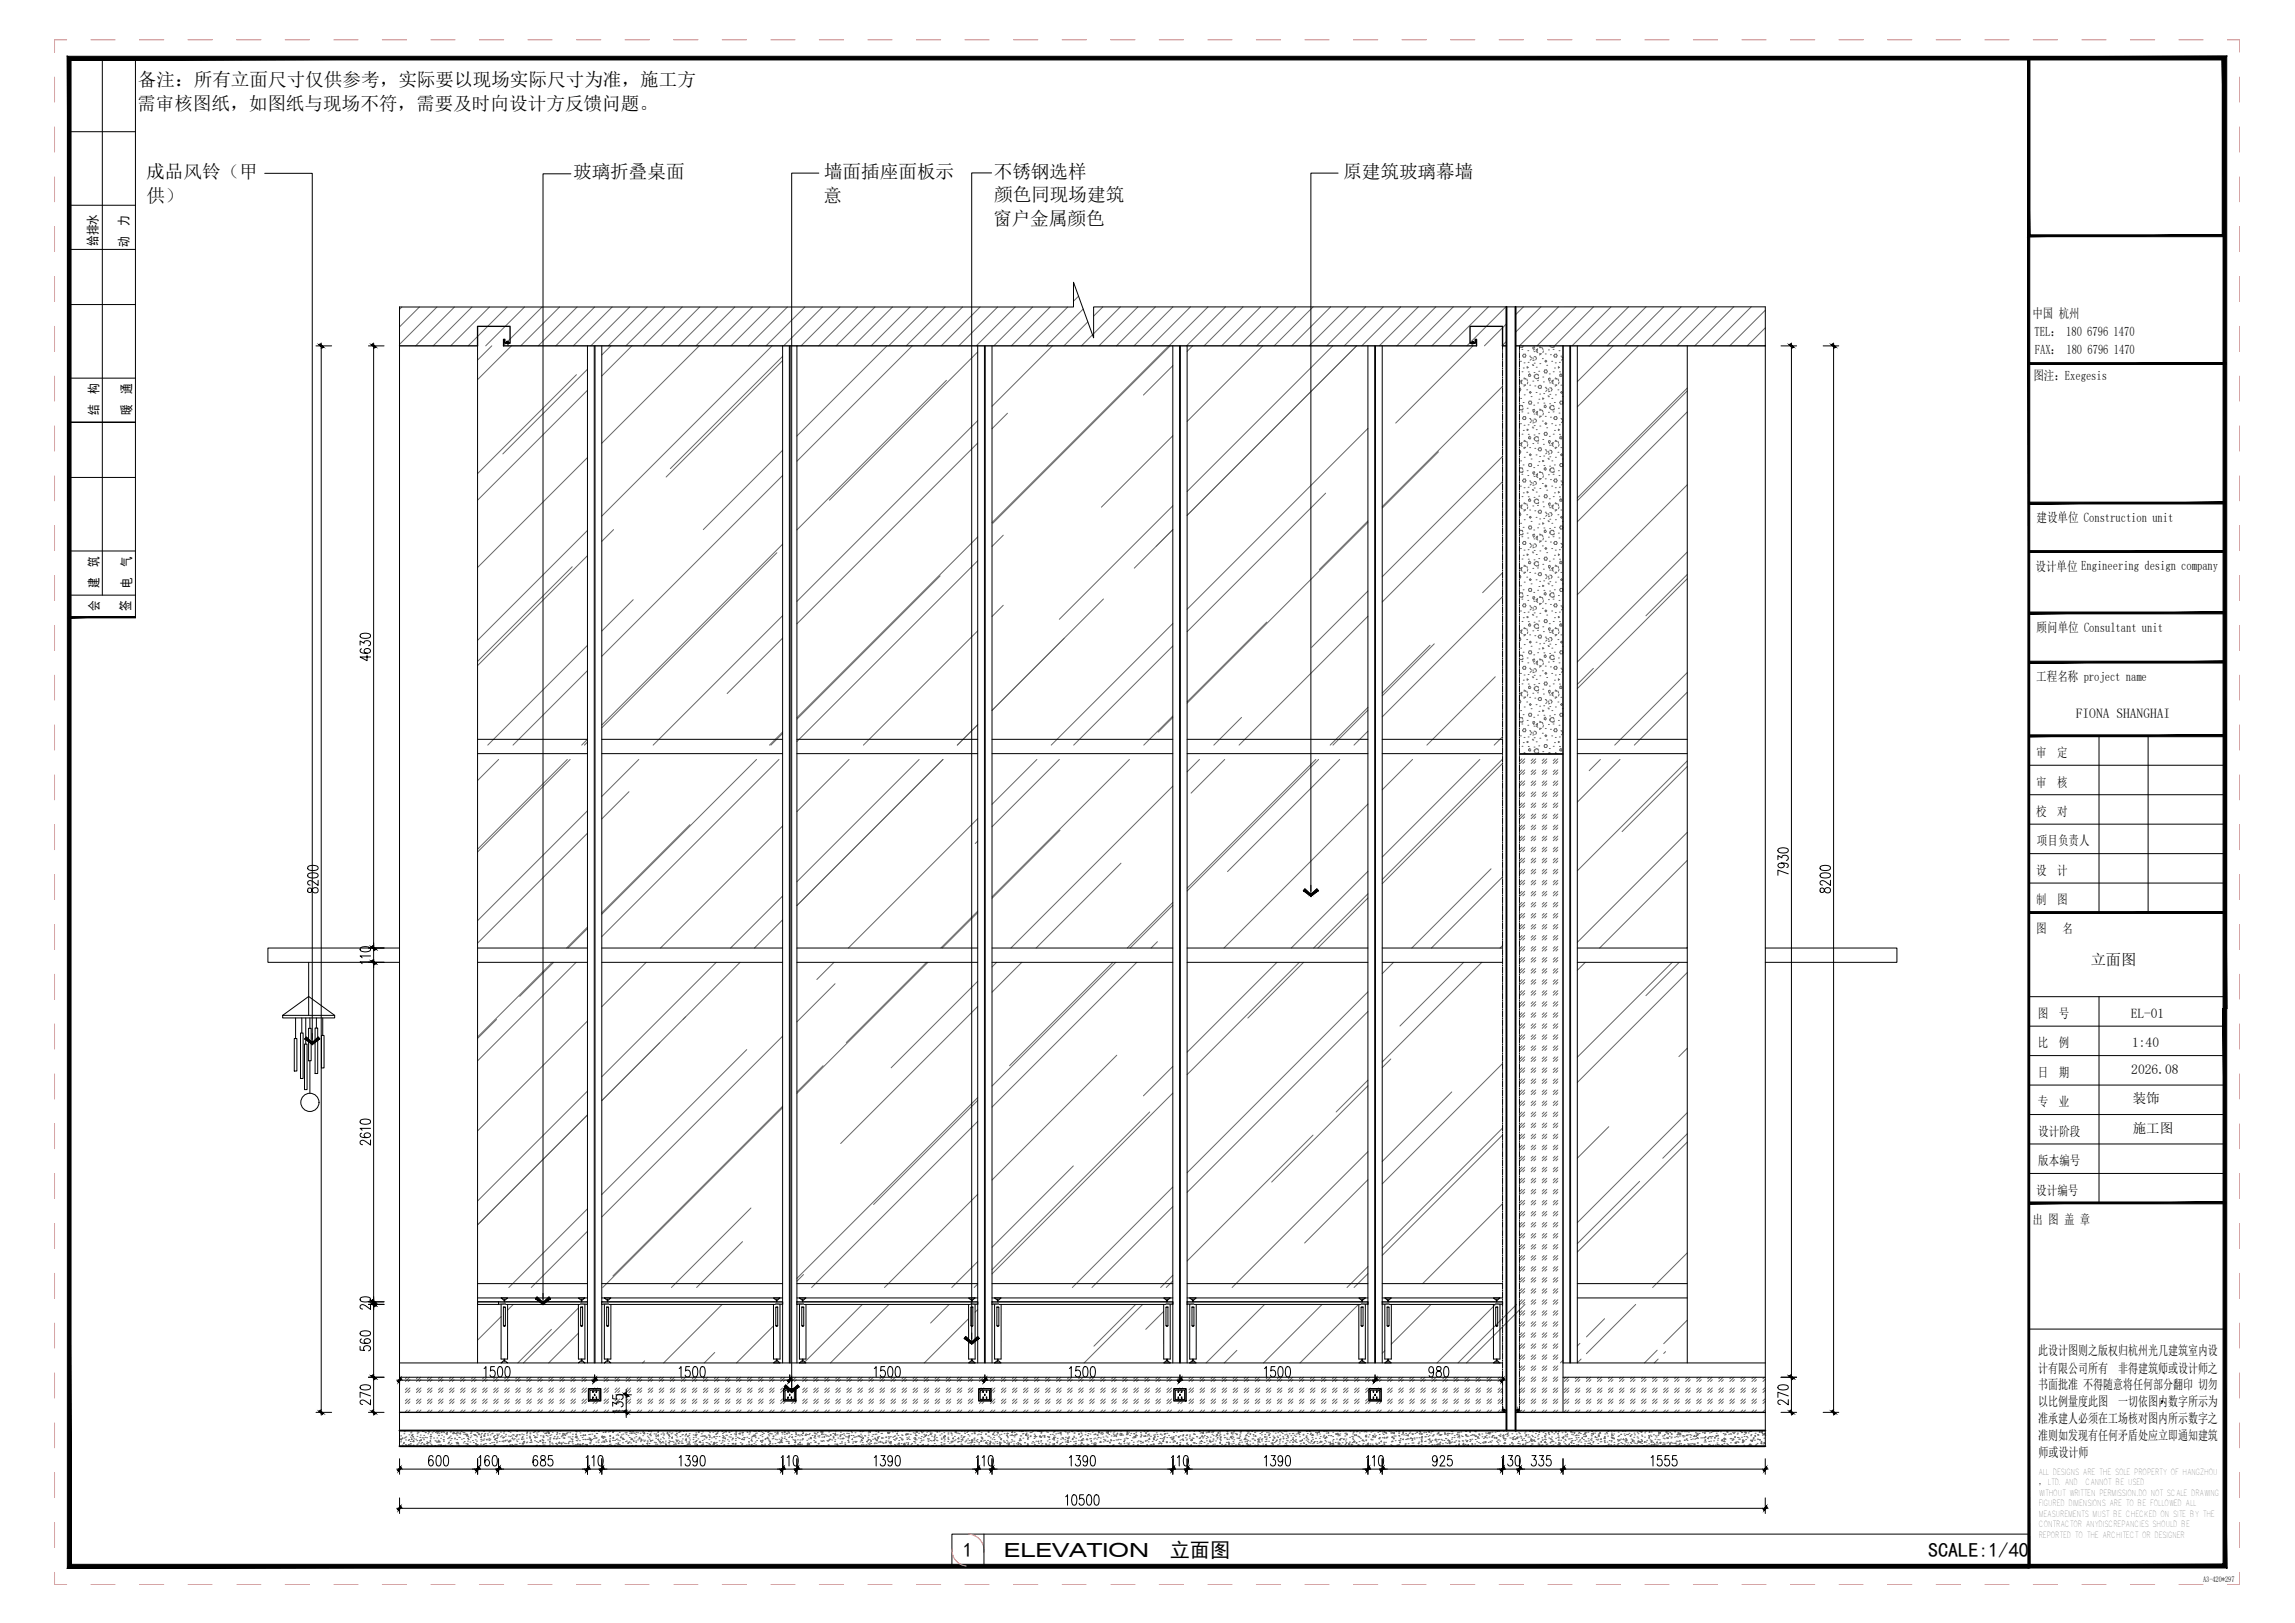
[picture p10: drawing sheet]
<svg xmlns="http://www.w3.org/2000/svg" width="594mm" height="420mm" viewBox="0 0 594 420" stroke-linecap="round" stroke-linejoin="round" font-family="sans-serif">
<defs><g id="words">
<g font-size="5.2">
<text x="249.3" y="403.1">1</text>
<text x="302.8" y="403.1">立面图</text>
<text x="499.1" y="403.1">SCALE:1/40</text>
</g>
<text font-size="5" x="259.9" y="403.1">ELEVATION</text>
<g font-size="4.8">
<text x="35.7" y="22.3">备注：所有立面尺寸仅供参考，实际要以现场实际尺寸为准，施工方</text>
<text x="35.5" y="28.5">需审核图纸，如图纸与现场不符，需要及时向设计方反馈问题。</text>
<text x="37.9" y="46">成品风铃（甲</text>
<text x="148.4" y="46.1">玻璃折叠桌面</text>
<text x="213.3" y="46.1">墙面插座面板示</text>
<text x="257.2" y="46.1">不锈钢选样</text>
<text x="347.7" y="46.1">原建筑玻璃幕墙</text>
<text x="37.9" y="52.2">供）</text>
<text x="213.2" y="52.3">意</text>
<text x="257.3" y="52.1">颜色同现场建筑</text>
<text x="257.1" y="58.3">窗户金属颜色</text>
</g>
<text font-size="3.9" x="541.2" y="249.8">立面图</text>
<g font-size="3.5">
<text x="537.3" y="186">FIONA SHANGHAI</text>
<text x="551.6" y="263.6">EL-01</text>
<text x="551.9" y="271">1:40</text>
<text x="551.7" y="278.1">2026.08</text>
<text x="552.1" y="285.5">装饰</text>
<text x="552.1" y="293.4">施工图</text>
</g>
<g font-size="3.4">
<text x="33.2" y="58.5" transform="rotate(-90 33.2 58.5)">力</text>
<text x="25.2" y="63.6" transform="rotate(-90 25.2 63.6)">给排水</text>
<text x="33.2" y="64" transform="rotate(-90 33.2 64)">动</text>
<text x="526.1" y="82.3">中国 杭州</text>
<text x="526.7" y="87">TEL： 180 6796 1470</text>
<text x="526.7" y="91.6">FAX： 180 6796 1470</text>
<text x="25.5" y="101.9" transform="rotate(-90 25.5 101.9)">构</text>
<text x="33.9" y="101.9" transform="rotate(-90 33.9 101.9)">通</text>
<text x="526.3" y="98.3">图注：Exegesis</text>
<text x="25.5" y="107.4" transform="rotate(-90 25.5 107.4)">结</text>
<text x="33.9" y="107.4" transform="rotate(-90 33.9 107.4)">暖</text>
<text x="527.2" y="135.2">建设单位 Construction unit</text>
<text x="25.5" y="146.7" transform="rotate(-90 25.5 146.7)">筑</text>
<text x="33.9" y="146.7" transform="rotate(-90 33.9 146.7)">气</text>
<text x="526.9" y="147.8">设计单位 Engineering design company</text>
<text x="25.5" y="152.2" transform="rotate(-90 25.5 152.2)">建</text>
<text x="33.9" y="152.2" transform="rotate(-90 33.9 152.2)">电</text>
<text x="25.6" y="158.2" transform="rotate(-90 25.6 158.2)">会</text>
<text x="33.7" y="158.2" transform="rotate(-90 33.7 158.2)">签</text>
<text x="527.2" y="163.7">顾问单位 Consultant unit</text>
<text x="527.1" y="176.4">工程名称 project name</text>
<text x="527.1" y="196">审</text>
<text x="532.5" y="196">定</text>
<text x="527.1" y="203.6">审</text>
<text x="532.5" y="203.6">核</text>
<text x="527.1" y="211.2">校</text>
<text x="532.5" y="211.2">对</text>
<text x="527.3" y="218.9">项目负责人</text>
<text x="527.1" y="226.5">设</text>
<text x="532.5" y="226.5">计</text>
<text x="527.1" y="234.1">制</text>
<text x="532.5" y="234.1">图</text>
<text x="527.1" y="241.6">图</text>
<text x="533.9" y="241.6">名</text>
<text x="527.5" y="263.5">图</text>
<text x="532.9" y="263.5">号</text>
<text x="527.5" y="271.1">比</text>
<text x="532.9" y="271.1">例</text>
<text x="527.5" y="278.8">日</text>
<text x="532.9" y="278.8">期</text>
<text x="527.5" y="286.4">专</text>
<text x="532.9" y="286.4">业</text>
<text x="527.6" y="294">设计阶段</text>
<text x="527.6" y="301.7">版本编号</text>
<text x="527.1" y="309.3">设计编号</text>
<text x="526.1" y="316.8">出 图 盖 章</text>
<text x="527.6" y="350.9">此设计图则之版权归杭州光几建筑室内设</text>
<text x="527.6" y="355.3">计有限公司所有</text>
<text x="527.6" y="359.7">书面批准 不得随意将任何部分翻印 切勿</text>
<text x="548.3" y="355.3">非得建筑师或设计师之</text>
<text x="527.6" y="364.1">以比例量度此图</text>
<text x="548.3" y="364.1">一切依图内数字所示为</text>
<text x="527.6" y="368.5">准承建人必须在工场核对图内所示数字之</text>
<text x="527.6" y="372.9">准则如发现有任何矛盾处应立即通知建筑</text>
<text x="527.7" y="377.1">师或设计师</text>
</g>
<text font-size="2.3" x="527.7" y="384.5">， LTD. AND</text>
<g font-size="2.1">
<text x="527.6" y="381.8">ALL DESIGNS ARE THE SOLE PROPERTY OF HANGZHOU</text>
<text x="527.7" y="389.9">FIGURED DIMENSIONS ARE TO BE FOLLOWED ALL</text>
<text x="527.7" y="387.2">WITHOUT WRITTEN PERMISSION.DO NOT SCALE DRAWING</text>
<text x="539.8" y="384.5">CANNOT BE USED</text>
<text x="527.7" y="392.6">MEASUREMENTS MUST BE CHECKED ON SITE BY THE</text>
<text x="527.7" y="395.3">CONTRACTOR ANYDISCREPANCIES SHOULD BE</text>
<text x="527.7" y="398">REPORTED TO THE ARCHITECT OR DESIGNER</text>
</g>
<text font-size="2" x="570.3" y="409.6">A3-420*297</text>
</g></defs>
<g fill="none" stroke="#666" stroke-width=".26">
<path d="M393.3 89.8l.4 .2 .5-.2M393.5 98.7l.5-.3-.2 .5M393.6 93.5h.1M393.6 99.1l.4 .3M393.7 98.6l.2 .5M394 90.5h.1M394 96.2h.1M394.3 89.6l-.2 .4M394.3 95.3h.1M394.3 92.4l-.2-.3 .3-.4h.4l.2 .4-.2 .4h-.4M394.4 98.1h.5M394.4 99.6h.5"/>
<path d="M394.5 93.9h.1M394.5 97.8l.5 .3M394.9 99.7l-.4 .3M395.2 98.1l.2 .5M395.3 95l.3 .1-.3 .2zM395.5 90.8h.1M395.5 98.9l-.2 .5M395.6 93.8h.1M395.6 96.3h.1M395.9 96.7l.3 .3M396 99.7h.1M396 92.2h.1"/>
<path d="M396 96.9l-.3 .1v.3l.3 .2 .3-.3M396.2 92.4l.3 .3M396.4 93l-.3 .2M396.6 94.4h.1M396.8 94.6h.1M396.8 98.7h.1M396.9 92.6v.3M397.1 97.3l.1 .4M397.1 96.4h.1M397.1 91h.1M397.1 89.8l.2 .3M397.1 92.3l.4 .1"/>
<path d="M397.1 94h.1M397.2 89.8l-.4 .1v.4l.4 .1M397.2 90.4l-.2 .2M397.2 93.2l-.4 .1M397.3 99.9h.1M397.3 97.2l-.1 .5M397.4 97.9l.4 .1 .4-.1M397.5 92.4l.2 .4M397.6 96.9l-.4 .2M397.7 91l.4 .3M397.7 95.1h.1M397.7 96.8l.4 .2"/>
<path d="M397.7 92.8l-.2 .4M397.8 90.5l.1 .5M398 98.5h.1M398 90.3l-.4 .3M398 90.3l-.1 .5M398.1 96.9l.1 .4M398.3 96.1h.1M398.3 97.7l-.1 .4M398.4 99.8l-.2 .4M398.4 99.8h.5M398.5 90h.5M398.5 91.6h.5l-.5 .3"/>
<path d="M398.6 89.7l.4 .3M398.6 94.1h.1M398.9 99.8l.1 .3-.1 .4h-.5M399.2 92.8h.1M399.3 90l.1 .5M399.4 97.6h.1M399.5 98.9h.1M399.5 90.8l-.1 .5M399.9 95.8h.4l.2 .3-.1 .4h-.5l-.2-.4zM400 91.6h.1M400.2 93.3l.2 .2-.2 .2M400.2 93.3l-.3 .2 .3 .2"/>
<path d="M400.4 94.6h.1M400.8 90.6h.1M401.1 96.8h.1M401.1 99.1h.1M401.2 97.9l.1 .3M401.2 89.6h.1M401.2 97.9l-.3 .1v.3l.3 .2M401.2 98.5l-.2 .2M401.3 91.8h.1M401.4 89.8l.4 .2 .4-.2M401.6 98.7l.4-.3-.1 .5M401.7 93.5h.1"/>
<path d="M401.7 99.1l.4 .3M401.8 98.6l.2 .5M402 90.5h.1M402.1 96.2h.1M402.4 89.6l-.2 .4M402.4 95.3h.1M402.4 92.4l-.2-.3 .3-.4h.4l.2 .4-.2 .4h-.4M402.5 98.1h.5M402.5 99.6h.5M402.6 93.9h.1M402.6 97.8l.4 .3M403 99.7l-.4 .3"/>
<path d="M403.3 98.1l.2 .5M403.4 95l.3 .1-.3 .2M403.4 95v.3M403.6 90.8h.1M403.6 98.9l-.2 .5M403.6 93.8h.1M403.7 96.3h.1M404 96.7l.2 .3M404 99.7h.1M404 92.2h.1M404.1 96.9l-.3 .1v.3l.3 .2 .3-.3M404.3 92.4l.3 .3"/>
<path d="M404.5 93l-.3 .2M393.3 116.6l.4 .4M393.3 100.4l.4 .4M393.3 106l.4 .1 .5-.1M393.5 114.9l.5-.3-.2 .4M393.6 109.7h.1M393.6 105l-.3 .1M393.6 115.2l.4 .4M393.6 103.1h.1M393.6 119.3h.1M393.6 104.9l.5 .2M393.7 100.9l-.2 .3"/>
<path d="M393.7 117l-.2 .4M393.7 114.7l.2 .5M394 106.6h.1M394 112.4h.1M394 105l.2 .4M394.1 108.2l.2 .4M394.3 104.2h.1M394.3 105.7l-.2 .5M394.3 111.4h.1M394.4 108.6h.4M394.4 114.2h.5M394.4 115.8h.5"/>
<path d="M394.5 110.1h.1M394.5 114l.5 .3M394.6 102.2h.1M394.6 118.4h.1M394.8 107.8l.2 .4M394.8 107.9h-.4l-.3 .4M394.9 115.8l-.4 .3M395 108.2l-.2 .4M395.2 100.9h.1M395.2 117.1h.1M395.2 114.3l.2 .5M395.3 105.7h.1"/>
<path d="M395.5 106.9h.1M395.5 115.1l-.2 .4M395.6 110h.1M395.6 111.3l-.3 .1v-.3l.3 .2M395.6 112.4h.1M395.7 104.2l.1 .4h.5l.2-.4M395.9 101.6l.2-.3 .3 .3-.3 .2zM395.9 117.7l.2-.2 .3 .2-.3 .3zM395.9 112.9l.3 .3M396 115.9h.1M396 108.4h.1M396 113l-.3 .2v.3l.3 .1 .3-.3"/>
<path d="M396.2 108.6l.3 .2M396.3 102.7h.1M396.3 118.8h.1M396.4 109.1l-.3 .3M396.5 104.2l-.2-.4-.4 .1-.2 .3M396.6 110.6h.1M396.8 110.8h.1M396.8 114.8h.1M396.8 106.4l.4 .1-.2 .3M396.9 108.7v.4M397 104.9h.1M397.1 113.5l.1 .4"/>
<path d="M397.1 112.6h.1M397.1 107.2h.1M397.1 106l.2 .3M397.1 108.5h.4M397.1 110.2h.1M397.2 106l-.4 .1v.3M397.2 109.4l-.4 .1M397.3 116.1h.1M397.3 113.4l-.1 .4M397.4 114l.4 .2 .4-.1M397.5 108.5l.2 .4M397.6 101.6h.1"/>
<path d="M397.6 117.8h.1M397.6 113.1l-.4 .2M397.7 107.2l.4 .3M397.7 111.2h.1M397.7 113l.4 .2M397.7 109l-.2 .3M397.8 106.6l.1 .6M398 114.7h.1M398 106.5l-.4 .3M398 104.3h.1M398 106.5l-.1 .5M398.1 113l.1 .5"/>
<path d="M398.1 116.3l.3 .4M398.1 100.1l.3 .4M398.3 112.3h.1M398.3 113.8l-.1 .4M398.4 103.4h.1M398.4 119.5h.1M398.4 116l-.2 .3M398.4 115.9h.5l.1 .4M398.5 106.2h.5M398.5 107.7h.5l-.5 .4M398.6 102h.1M398.6 118.2h.1"/>
<path d="M398.6 105.9l.4 .3M398.6 110.3h.1M399 116.3l-.1 .4h-.5M399.2 109h.1M399.3 106.2l.1 .5M399.3 119.2l.3 .2-.2 .1zM399.3 103l.3 .2-.2 .1zM399.4 113.8h.1M399.5 115h.1M399.5 107l-.1 .4M399.6 101.9h.1M399.6 118.1h.1"/>
<path d="M399.6 104.4h.1M399.7 112.3l.2 .4h.5M400 104.8l.2 .3M400 107.8h.1M400 100.3h.1M400 116.4h.1M400.1 105l-.4 .1v.3l.4 .1 .2-.3M400.2 109.4l.2 .3-.2 .2M400.2 109.4l-.3 .3 .3 .2M400.2 116.6l.3 .3M400.2 100.5l.3 .2M400.3 111.9l.2 .4"/>
<path d="M400.4 111.9h-.5l-.2 .4M400.4 110.7h.1M400.4 101.1l-.3 .2M400.4 117.2l-.3 .3M400.5 112.3l-.1 .4M400.7 102.5h.1M400.7 118.7h.1M400.8 102.7h.1M400.8 118.9h.1M400.8 106.7h.1M400.9 100.6v.4M400.9 116.8v.4"/>
<path d="M401.1 113h.1M401.1 105.4l.2 .4M401.1 104.5h.1M401.1 115.3h.1M401.2 114l.1 .3M401.2 116.5l.4 .1 .2 .4M401.2 100.4l.4 .1 .2 .3M401.2 102.1h.1M401.2 118.3h.1M401.2 114l-.3 .2v.3l.3 .1-.2 .3M401.2 101.3l-.4 .1M401.2 117.5l-.4 .1"/>
<path d="M401.3 108h.1M401.4 105.3l-.2 .4M401.4 106l.4 .1 .4-.1M401.6 114.9l.4-.3-.1 .4M401.7 109.7h.1M401.7 105l-.4 .2M401.7 115.2l.4 .4M401.7 103.1h.1M401.7 119.3h.1M401.7 104.9l.4 .2M401.8 100.9l-.2 .3M401.8 117l-.2 .4"/>
<path d="M401.8 114.7l.2 .5M402 106.6h.1M402.1 112.4h.1M402.1 105l.2 .4M402.2 108.2l.2 .4M402.4 104.2h.1M402.4 105.7l-.2 .5M402.4 111.4h.1M402.5 108.6h.4M402.5 114.2h.5M402.5 115.8h.5M402.6 110.1h.1"/>
<path d="M402.6 114l.4 .3M402.6 102.2h.1M402.6 118.4h.1M402.9 107.8l.2 .4M402.9 107.9h-.4l-.3 .4M403 115.8l-.4 .3M403.1 108.2l-.2 .4M403.3 100.9h.1M403.3 117.1h.1M403.3 114.3l.2 .5M403.4 111.1l.3 .2M403.4 105.7h.1"/>
<path d="M403.4 111.1v.3M403.6 106.9h.1M403.6 115.1l-.2 .4M403.6 110h.1M403.7 111.3l-.3 .1M403.7 112.4h.1M403.7 104.2l.2 .4h.5l.2-.4M404 112.9l.2 .3M404 115.9h.1M404 108.4h.1M404.1 113l-.3 .2v.3l.3 .1 .3-.3M404.3 108.6l.3 .2"/>
<path d="M404.4 102.7h.1M404.4 118.8h.1M404.4 101.6l-.2 .2-.2-.2 .2-.3 .2 .3M404.4 117.7l-.2 .3-.2-.3 .2-.2 .2 .2M404.5 109.1l-.3 .3M404.6 104.2l-.2-.4-.5 .1-.2 .3M393.3 132.8l.4 .4-.2 .3M393.3 138.3l.4 .1M393.3 122.1l.4 .2M393.5 131l.5-.3-.2 .5M393.6 125.9h.1M393.6 121.2l-.3 .1"/>
<path d="M393.6 137.3l-.3 .2M393.6 131.4l.4 .3M393.6 135.5h.1M393.6 137.2l.5 .2M393.6 121.1l.5 .2M393.7 130.9l.2 .5M394 122.8h.1M394 138.9h.1M394 128.6h.1M394 137.3l.2 .4M394 121.1l.2 .4M394.1 124.4l.2 .4"/>
<path d="M394.2 122.1l-.5 .2M394.2 138.3l-.5 .2M394.3 120.4h.1M394.3 136.5h.1M394.3 121.9l-.2 .4M394.3 138.1l-.2 .4M394.3 127.6h.1M394.4 124l-.3 .4M394.4 124h.4l.2 .4-.2 .4h-.4M394.4 130.4h.5M394.4 132h.5M394.5 126.3h.1"/>
<path d="M394.5 130.1l.5 .3M394.6 134.5h.1M394.9 132l-.4 .3M395.2 133.3h.1M395.2 130.4l.2 .5M395.3 121.9h.1M395.3 138h.1M395.3 127.6v-.3l.3 .1-.3 .2M395.5 123.1h.1M395.5 139.3h.1M395.5 131.2l-.2 .5M395.6 126.1h.1"/>
<path d="M395.6 128.6h.1M395.7 120.4l.1 .4h.5l.2-.4M395.8 136.2h.5l.2 .4-.2 .3h-.4l-.2-.3zM395.8 120l-.1 .4M395.9 120h.4l.2 .4M395.9 129.1l.3 .2M396 132h.1M396 124.5h.1M396 129.2l-.3 .1v.4l.3 .1 .3-.3M396.1 133.7l.3 .2-.3 .2-.2-.2zM396.2 124.7l.3 .3M396.3 135h.1"/>
<path d="M396.4 125.3l-.3 .3M396.6 126.7h.1M396.8 126.9h.1M396.8 131h.1M396.9 124.9v.4M397 121h.1M397 137.2h.1M397.1 129.6l.1 .4M397.1 128.8h.1M397.1 123.3h.1M397.1 139.5h.1M397.1 138.3l.2 .3"/>
<path d="M397.1 122.1l.2 .3M397.1 124.6l.4 .1M397.1 126.3h.1M397.2 122.1l-.4 .1v.4l.4 .1-.2 .3M397.2 138.3l-.4 .1v.3l.4 .2-.2 .2M397.2 125.5l-.4 .2M397.3 132.2h.1M397.3 129.6l-.1 .4M397.4 130.2l.4 .2M397.5 124.7l.2 .4-.2 .4M397.6 133.9h.1M397.6 129.2l-.4 .2"/>
<path d="M397.7 139.5l.4 .3M397.7 123.3l.4 .3M397.7 127.4h.1M397.7 129.1l.4 .2M397.8 139l.1 .5M397.8 122.8l.1 .5M398 130.9h.1M398 122.6l-.4 .4M398 138.8l-.4 .3M398 120.5h.1M398 136.6h.1M398 122.7l-.1 .4"/>
<path d="M398 138.8l-.1 .5M398.1 129.2l.1 .4M398.1 132.5l.3 .3M398.2 130.2l-.4 .2M398.3 128.4h.1M398.3 130l-.1 .4M398.4 135.7h.1M398.4 132.1l-.2 .4M398.4 132.1h.5l.1 .4-.1 .4h-.5M398.5 138.5h.5M398.5 122.3h.5M398.5 123.9h.5"/>
<path d="M398.6 134.3h.1M398.6 138.2l.4 .3M398.6 122.1l.4 .3M398.6 126.5h.1M398.9 123.9l-.4 .3M399.2 125.2h.1M399.3 138.5l.1 .5M399.3 122.4l.1 .4M399.4 129.9h.1M399.4 135.7l-.1-.3 .3 .1-.2 .2M399.5 131.2h.1M399.5 123.2l-.1 .4"/>
<path d="M399.5 139.3l-.1 .5M399.6 134.2h.1M399.6 120.5h.1M399.6 136.7h.1M399.9 128.1h.4l.2 .4-.1 .4h-.5l-.2-.4zM400 137.2l.2 .2M400 121l.2 .3M400 124h.1M400 132.6h.1M400.1 121.1l-.4 .1v.4l.4 .1 .2-.3M400.1 137.3l-.4 .1v.3M400.2 125.6l.2 .2-.2 .3"/>
<path d="M400.2 125.6l-.3 .2 .3 .3M400.2 132.8l.3 .3M400.3 137.6l-.2 .3-.4-.2M400.4 126.9h.1M400.4 133.4l-.3 .3M400.7 134.8h.1M400.8 135h.1M400.8 122.9h.1M400.8 139.1h.1M400.9 133v.4M401.1 129.1h.1M401.1 137.7l.2 .4"/>
<path d="M401.1 121.5l.2 .5M401.1 120.7h.1M401.1 136.8h.1M401.1 131.4h.1M401.2 130.2l.1 .3M401.2 132.7l.4 .1 .2 .4-.2 .3M401.2 134.4h.1M401.2 130.2l-.3 .1v.4l.3 .1-.2 .2M401.2 133.6l-.4 .1M401.3 124.2h.1M401.4 121.5l-.2 .4M401.4 137.6l-.2 .5"/>
<path d="M401.4 138.3l.4 .1M401.4 122.1l.4 .2M401.6 131l.4-.3-.1 .5M401.7 125.9h.1M401.7 121.2l-.4 .2M401.7 137.3l-.4 .2M401.7 131.4l.4 .3M401.7 135.5h.1M401.7 137.2l.4 .2M401.7 121.1l.4 .2M401.8 130.9l.2 .5M402 122.8h.1"/>
<path d="M402 138.9h.1M402.1 128.6h.1M402.1 137.3l.2 .4M402.1 121.1l.2 .4M402.2 124.4l.2 .4M402.2 122.1l-.4 .2M402.2 138.3l-.4 .2M402.4 120.4h.1M402.4 136.5h.1M402.4 121.9l-.2 .4M402.4 138.1l-.2 .4M402.4 127.6h.1"/>
<path d="M402.4 124l-.2 .4M402.5 124h.4l.2 .4-.2 .4h-.4M402.5 130.4h.5M402.5 132h.5M402.6 126.3h.1M402.6 130.1l.4 .3M402.6 134.5h.1M403 132l-.4 .3M403.3 133.3h.1M403.3 130.4l.2 .5M403.4 127.3l.3 .1-.3 .2M403.4 121.9h.1"/>
<path d="M403.4 138h.1M403.4 127.3v.3M403.6 123.1h.1M403.6 139.3h.1M403.6 131.2l-.2 .5M403.6 126.1h.1M403.7 128.6h.1M403.7 120.4l.2 .4h.5l.2-.4M403.9 136.2h.5l.2 .4-.2 .3h-.5l-.2-.3zM403.9 120h.5l.2 .4M403.9 120l-.2 .4M404 129.1l.2 .2"/>
<path d="M404 132h.1M404 124.5h.1M404.1 129.2l-.3 .1v.4l.3 .1 .3-.3M404.3 124.7l.3 .3M404.4 135h.1M404.4 133.9l-.2 .2-.2-.2 .2-.2 .2 .2M404.5 125.3l-.3 .3M393.3 148.9h.2M393.3 154.4l.4 .2 .5-.1M393.5 148.9l.2 .4M393.5 147.2l.5-.3-.2 .5M393.6 142h.1"/>
<path d="M393.6 158.2h.1M393.6 153.5l-.3 .1M393.6 147.6l.4 .3M393.6 151.6h.1M393.6 153.4l.5 .2M393.7 149.4l-.2 .3M393.7 147.1l.2 .5M394 155.1h.1M394 144.7h.1M394 153.4l.2 .5M394.1 156.7l.2 .4M394.1 140.5l.2 .4"/>
<path d="M394.1 156.8l.3-.5h.4l.2 .4-.2 .4h-.4M394.3 152.7h.1M394.3 154.2l-.2 .5M394.3 143.7h.1M394.3 159.9h.1M394.4 140.2l-.3 .4M394.4 140.2h.4l.2 .4-.2 .4-.4-.1M394.4 148.1h.5M394.5 142.4h.1M394.5 158.6h.1M394.5 146.3l.5 .3h-.6M394.6 150.7h.1"/>
<path d="M394.9 148.2l-.4 .3M395.2 149.4h.1M395.2 146.6l.2 .5M395.3 154.2h.1M395.3 159.6l.3 .2-.3 .1zM395.3 143.4v.3l.3-.1-.3-.1M395.5 155.4h.1M395.5 147.4l-.2 .5M395.6 142.3h.1M395.6 158.5h.1M395.6 144.8h.1M395.8 152.3h.5l.2 .4-.2 .4h-.4l-.2-.4z"/>
<path d="M395.9 145.2l.3 .3M396 148.2h.1M396 140.7h.1M396 156.8h.1M396 145.4l-.3 .1v.3M396.1 150.3l.3-.2-.3-.3-.2 .3 .2 .2M396.2 157l.3 .3M396.2 140.9l.3 .3M396.3 145.6l-.3 .4-.3-.2M396.3 151.1h.1M396.4 141.5l-.3 .2M396.4 157.6l-.3 .3"/>
<path d="M396.6 142.9h.1M396.6 159.1h.1M396.8 143.1h.1M396.8 159.3h.1M396.8 147.1h.1M396.9 141.1v.3M396.9 157.2v.4M397 153.4h.1M397.1 145.8l.1 .4M397.1 144.9h.1M397.1 155.7h.1M397.1 154.4l.2 .3"/>
<path d="M397.1 156.9l.4 .1M397.1 140.8l.4 .1M397.1 142.5h.1M397.1 158.7h.1M397.2 154.4l-.4 .2v.3l.4 .1M397.2 141.7l-.4 .1M397.2 157.9l-.4 .1M397.2 155l-.2 .3M397.3 148.4h.1M397.3 145.7l-.1 .5M397.4 146.4l.4 .1 .4-.1M397.5 157l.2 .4"/>
<path d="M397.5 140.9l.2 .3-.2 .4M397.6 150.1h.1M397.6 145.4l-.4 .2M397.7 155.7l.4 .3M397.7 143.5h.1M397.7 159.7h.1M397.7 145.3l.4 .2M397.7 157.4l-.2 .4M397.8 155.1l.1 .5M398 147h.1M398 155l-.4 .3M398 152.8h.1"/>
<path d="M398 155l-.1 .4M398.1 145.4l.1 .4M398.1 148.6l.3 .4M398.3 144.6h.1M398.3 146.2l-.1 .4M398.4 151.8h.1M398.4 148.3l-.2 .4M398.4 148.3l.5-.1 .1 .4-.1 .4h-.5M398.5 154.6h.5M398.5 140.1h.5M398.5 156.2h.5l-.5 .4M398.6 150.5h.1"/>
<path d="M398.6 154.4l.4 .3M398.6 142.6h.1M398.6 158.8h.1M398.9 140.1l-.4 .3M399.2 141.3h.1M399.2 157.5h.1M399.3 154.7l.1 .5M399.3 151.5l.3 .2-.2 .1zM399.4 146.1h.1M399.5 147.3h.1M399.5 155.5l-.1 .4M399.6 150.4h.1"/>
<path d="M399.6 152.8h.1M399.9 144.3l.4-.1 .2 .4-.1 .4h-.5l-.2-.4zM400 153.3l.2 .3M400 140.1h.1M400 156.3h.1M400 148.8h.1M400.1 153.5l-.4 .1v.3l.4 .1 .2-.3M400.2 157.9l.2 .3-.2 .2M400.2 141.8l.2 .2-.2 .2M400.2 141.7l-.3 .3 .3 .2M400.2 157.9l-.3 .2 .3 .3M400.2 149l.3 .2"/>
<path d="M400.4 143.1h.1M400.4 159.2h.1M400.4 149.5l-.3 .3M400.7 151h.1M400.8 151.2h.1M400.8 155.2h.1M400.9 149.1v.4M401.1 145.3h.1M401.1 153.9l.2 .4M401.1 153h.1M401.1 147.6h.1M401.2 146.4l.1 .3"/>
<path d="M401.2 148.9h.3M401.2 150.6h.1M401.2 146.4l-.3 .1v.3l.3 .1-.2 .3M401.2 149.8l-.4 .1M401.3 140.3h.1M401.3 156.5h.1M401.4 153.8l-.2 .4M401.4 154.4l.4 .2 .4-.1M401.6 148.9l.2 .4M401.6 147.2l.4-.3-.1 .5M401.7 142h.1M401.7 158.2h.1"/>
<path d="M401.7 153.5l-.4 .2M401.7 147.6l.4 .3M401.7 151.6h.1M401.7 153.4l.4 .2M401.8 149.4l-.2 .3M401.8 147.1l.2 .5M402 155.1h.1M402.1 144.7h.1M402.1 153.4l.2 .5M402.2 156.7l.2 .4M402.2 140.5l.2 .4M402.2 156.8l.3-.5h.4l.2 .4-.2 .4h-.4"/>
<path d="M402.4 152.7h.1M402.4 154.2l-.2 .5M402.4 143.7h.1M402.4 159.9h.1M402.4 140.2l-.2 .4M402.5 140.2h.4l.2 .4-.2 .4-.4-.1M402.5 148.1h.5M402.6 142.4h.1M402.6 158.6h.1M402.6 146.3l.4 .3h-.5M402.6 150.7h.1M403 148.2l-.4 .3"/>
<path d="M403.3 149.4h.1M403.3 146.6l.2 .5M403.4 159.6l.3 .2-.3 .1M403.4 143.5l.3 .1-.3 .1M403.4 154.2h.1M403.4 143.4v.3M403.4 159.6v.3M403.6 155.4h.1M403.6 147.4l-.2 .5M403.6 142.3h.1M403.6 158.5h.1M403.7 144.8h.1"/>
<path d="M403.9 152.3h.5l.2 .4-.2 .4h-.5l-.2-.4zM404 145.2l.2 .3M404 148.2h.1M404 140.7h.1M404 156.8h.1M404.1 145.4l-.3 .1v.3M404.3 157l.3 .3M404.3 140.9l.3 .3M404.4 145.6l-.3 .4-.3-.2M404.4 151.1h.1M404.4 150.1l-.2-.3-.2 .3 .2 .2M404.4 150.1l-.2 .2"/>
<path d="M404.5 141.5l-.3 .2M404.5 157.6l-.3 .3M393.3 165.1l.4 .4M393.3 170.6l.4 .2 .5-.2M393.5 163.4l.5-.3-.2 .4M393.5 179.5l.5-.3-.2 .5M393.6 174.3h.1M393.6 169.6l-.3 .2M393.6 179.9l.4 .3M393.6 163.7l.4 .3M393.6 167.8h.1M393.6 169.6l.5 .1"/>
<path d="M393.7 165.5l-.2 .4M393.7 179.4l.2 .5M393.7 163.2l.2 .5M394 171.3h.1M394 160.9h.1M394 177h.1M394 169.6l.2 .4M394.1 172.9l.2 .4M394.3 168.8h.1M394.3 170.4l-.2 .4M394.3 176.1h.1M394.4 172.5l-.3 .4"/>
<path d="M394.4 172.5h.4l.2 .4M394.4 173.3h.4M394.4 178.9h.5M394.4 164.3h.5M394.5 174.7h.1M394.5 178.6l.5 .3M394.5 162.5l.5 .3-.6-.1M394.6 166.9h.1M394.9 164.3l-.4 .3M395 172.9l-.2 .4M395.2 165.6h.1M395.2 178.9l.2 .5"/>
<path d="M395.2 162.8l.2 .5M395.3 170.3h.1M395.3 175.8l.3 .1-.3 .2zM395.5 171.6h.1M395.5 163.6l-.2 .4M395.5 179.7l-.2 .5M395.6 174.6h.1M395.6 160.9h.1M395.6 177.1h.1M395.7 177.8v.3l.3 .2 .3-.3M395.9 177.6l.3 .2M395.9 161.4l.3 .3"/>
<path d="M396 164.4h.1M396 173h.1M396 161.5l-.3 .1v.4l.3 .1 .3-.3M396 177.7l-.3 .1M396.1 166l.3 .2-.3 .3-.2-.3zM396.2 173.2l.3 .3M396.3 168.5l.2 .4-.2 .4h-.4M396.3 168.5h-.4l-.2 .4 .1 .4M396.3 167.3h.1M396.4 173.8l-.3 .3M396.6 175.2h.1M396.8 175.4h.1"/>
<path d="M396.8 163.3h.1M396.8 179.5h.1M396.8 171.1l.4 .1-.2 .2M396.9 173.4v.4M397 169.5h.1M397.1 178.1l.1 .4M397.1 161.9l.1 .5M397.1 161.1h.1M397.1 177.2h.1M397.1 171.8h.1M397.1 170.6l.2 .3M397.1 173.1l.4 .1"/>
<path d="M397.1 174.8h.1M397.2 170.6l-.4 .1v.4M397.2 174l-.4 .1M397.3 164.6h.1M397.3 161.9l-.1 .4M397.3 178.1l-.1 .4M397.4 178.7l.4 .1 .4-.1M397.4 162.5l.4 .2 .4-.2M397.5 173.2l.2 .4M397.6 166.3h.1M397.6 161.6l-.4 .2M397.6 177.7l-.4 .2"/>
<path d="M397.7 171.8l.4 .3M397.7 175.9h.1M397.7 177.6l.4 .2M397.7 161.5l.4 .2M397.7 173.6l-.2 .4M397.8 171.3l.1 .5M398 163.2h.1M398 179.4h.1M398 171.1l-.4 .3M398 169h.1M398 171.1l-.1 .5M398.1 177.7l.1 .4"/>
<path d="M398.1 161.5l.1 .4M398.1 164.8l.3 .4M398.3 160.8h.1M398.3 176.9h.1M398.3 162.3l-.1 .4M398.3 178.5l-.1 .4M398.4 168h.1M398.4 164.5l-.2 .3M398.4 164.4h.5l.1 .4M398.4 165.2h.5M398.5 170.8h.5M398.5 172.4h.5l-.5 .3"/>
<path d="M398.6 166.7h.1M398.6 170.5l.4 .4M398.6 174.9h.1M399 164.8l-.1 .4M399.2 173.7h.1M399.3 170.8l.1 .5M399.3 167.7l.3 .1-.2 .2zM399.4 162.3h.1M399.4 178.4h.1M399.5 163.5h.1M399.5 179.7h.1M399.5 171.6l-.1 .5"/>
<path d="M399.6 166.5h.1M399.6 169h.1M399.7 176.9l.2 .4h.5M399.9 160.4h.4l.2 .4-.1 .4h-.5l-.2-.4zM399.9 174.3l.3 .2M400 169.5l.2 .3M400 172.4h.1M400 164.9h.1M400.1 169.6l-.4 .1v.4l.4 .1 .2-.3M400.2 174.1l.2 .2M400.2 174.1l-.3 .2M400.2 165.1l.3 .3"/>
<path d="M400.3 176.6l.2 .3M400.4 176.6h-.5l-.2 .4M400.4 175.4h.1M400.4 174.3l-.2 .2M400.4 165.7l-.3 .3M400.5 177l-.1 .4M400.7 167.1h.1M400.8 167.4h.1M400.8 171.4h.1M400.9 179.2l.3 .1-.2 .2M400.9 165.3v.4M401.1 161.5h.1"/>
<path d="M401.1 177.6h.1M401.1 170l.2 .5M401.1 169.2h.1M401.1 163.8h.1M401.1 179.9h.1M401.2 178.7l.1 .3M401.2 162.5l.1 .3M401.2 165l.4 .1 .2 .4M401.2 166.7h.1M401.2 162.5l-.3 .2v.3l.3 .1M401.2 178.7l-.3 .1v.4M401.2 166l-.4 .1"/>
<path d="M401.2 163.1l-.2 .3M401.3 172.6h.1M401.4 170l-.2 .4M401.4 170.6l.4 .2 .4-.2M401.6 163.4l.4-.3-.1 .4M401.6 179.5l.4-.3-.1 .5M401.7 174.3h.1M401.7 169.6l-.4 .2M401.7 179.9l.4 .3M401.7 163.7l.4 .3M401.7 167.8h.1M401.7 169.6l.4 .1"/>
<path d="M401.8 165.5l-.2 .4M401.8 179.4l.2 .5M401.8 163.2l.2 .5M402 171.3h.1M402.1 160.9h.1M402.1 177h.1M402.1 169.6l.2 .4M402.2 172.9l.2 .4M402.4 168.8h.1M402.4 170.4l-.2 .4M402.4 176.1h.1M402.4 172.5l-.2 .4"/>
<path d="M402.5 172.5h.4l.2 .4M402.5 173.3h.4M402.5 178.9h.5M402.5 164.3h.5M402.6 174.7h.1M402.6 178.6l.4 .3M402.6 162.5l.4 .3-.5-.1M402.6 166.9h.1M403 164.3l-.4 .3M403.1 172.9l-.2 .4M403.3 165.6h.1M403.3 178.9l.2 .5"/>
<path d="M403.3 162.8l.2 .5M403.4 175.8l.3 .1-.3 .2M403.4 170.3h.1M403.4 175.8v.3M403.6 171.6h.1M403.6 163.6l-.2 .4M403.6 179.7l-.2 .5M403.6 174.6h.1M403.7 160.9h.1M403.7 177.1h.1M403.8 177.8v.3l.3 .2 .3-.3M404 177.6l.2 .2"/>
<path d="M404 161.4l.2 .3M404 164.4h.1M404 173h.1M404.1 161.5l-.3 .1v.4l.3 .1 .3-.3M404.1 177.7l-.3 .1M404.3 173.2l.3 .3M404.4 168.5l.2 .4-.2 .4h-.5M404.4 168.5h-.5l-.2 .4 .2 .4M404.4 167.3h.1M404.4 166.2l-.2-.2-.2 .2 .2 .3 .2-.3M404.5 173.8l-.3 .3M393.3 181.2l.4 .4"/>
<path d="M393.3 186.8l.4 .1 .5-.1M393.6 190.5h.1M393.6 185.8l-.3 .1M393.6 184h.1M393.6 185.7l.5 .2M393.7 181.7l-.2 .3M394 187.4h.1M394 196.5l-.5 .4M394 199.3l-.5 .5M394 193.2h.1M394 185.8l.2 .4M394.1 189l.2 .4"/>
<path d="M394.3 185h.1M394.3 186.6l-.2 .4M394.3 192.2h.1M394.4 188.7l-.3 .4M394.4 188.7h.4l.2 .3-.2 .4h-.4M394.4 195h.5M394.4 180.5h.5M394.5 190.9h.1M394.5 194.8l.5 .3M394.6 183h.1M394.7 197.2l-.5 .5M394.7 196.5l-1.2 1.2"/>
<path d="M394.7 199.3l-1.2 1.2M394.9 180.5l-.4 .3M395.2 181.7h.1M395.2 195.1h.1M395.3 186.5h.1M395.3 192.2v-.3l.3 .2-.3 .1M395.5 187.8h.1M395.6 190.8h.1M395.6 193.2h.1M395.9 184.7h.4l.2 .3-.2 .4h-.4l-.2-.4 .1-.3M395.9 193.7l.3 .3M396 180.5h.1"/>
<path d="M396 189.2h.1M396 193.9l-.3 .1v.3l.3 .1 .3-.3M396.1 182.2l.3 .2-.3 .2-.2-.2zM396.2 189.4l.3 .2M396.3 183.5h.1M396.4 189.9l-.3 .3M396.6 191.4h.1M396.8 191.6h.1M396.8 199.3l-.4 .5M396.8 196.5l-.4 .4M396.9 189.5v.4M397 185.7h.1"/>
<path d="M397.1 194.3l.1 .4M397.1 193.4h.1M397.1 188h.1M397.1 186.8l.2 .3M397.1 189.3l.4 .1M397.1 191h.1M397.2 186.8l-.4 .1v.3l.4 .2-.2 .2M397.2 190.2l-.4 .1M397.3 180.7h.1M397.3 194.2l-.1 .4M397.4 194.9l.4 .1M397.5 196.5l-1.1 1.2"/>
<path d="M397.5 199.3l-1.1 1.2M397.5 197.2l-.4 .5M397.5 189.3l.2 .4M397.6 182.4h.1M397.6 193.9l-.4 .2M397.7 188l.4 .3M397.7 192h.1M397.7 193.8l.4 .2M397.7 189.8l-.2 .3M397.8 187.5l.1 .5M398 187.3l-.4 .3M398 185.1h.1"/>
<path d="M398 187.3l-.1 .5M398.1 193.8l.1 .5M398.1 181l.3 .3M398.2 194.9l-.4 .1M398.3 193.1h.1M398.3 194.6l-.1 .5M398.4 184.2h.1M398.4 180.6l-.2 .4M398.4 180.6h.5l.1 .4-.1 .4h-.5M398.5 187h.5M398.5 188.5h.5M398.6 182.8h.1"/>
<path d="M398.6 186.7l.4 .3M398.6 191.1h.1M398.9 188.6l-.4 .3M399.2 189.8h.1M399.3 187l.1 .5M399.3 183.9l.3 .1-.2 .2zM399.4 194.6h.1M399.5 187.8l-.1 .5M399.6 182.7h.1M399.6 185.2h.1M399.7 196.5l-.5 .4M399.7 199.3l-.5 .5"/>
<path d="M399.7 185.9v.3l.4 .2 .2-.3M399.9 192.8l.4-.1 .2 .4-.1 .4h-.5l-.2-.4zM400 185.6l.2 .3M400 188.6h.1M400 181.1h.1M400.1 185.8l-.4 .1M400.2 190.2l.2 .3-.2 .2M400.2 190.2l-.3 .3 .3 .2M400.2 181.3l.3 .3M400.4 191.6h.1M400.4 196.5l-1.2 1.2M400.4 199.3l-1.2 1.2"/>
<path d="M400.4 197.2l-.5 .5M400.4 181.9l-.3 .2M400.7 183.3h.1M400.8 183.5h.1M400.8 187.6h.1M400.9 181.5v.3M401.1 193.8h.1M401.1 186.2l.2 .4M401.1 185.3h.1M401.2 194.8l.1 .3M401.2 181.2l.4 .1 .2 .3M401.2 182.9h.1"/>
<path d="M401.2 194.9l-.3 .2M401.2 182.1l-.4 .1M401.3 188.8h.1M401.4 186.1l-.2 .5M401.4 186.8l.4 .1 .4-.1M401.7 190.5h.1M401.7 185.8l-.4 .2M401.7 184h.1M401.7 185.7l.4 .2M401.8 181.7l-.2 .3M402 187.4h.1M402.1 193.2h.1"/>
<path d="M402.1 185.8l.2 .4M402.2 189l.2 .4M402.4 185h.1M402.4 186.6l-.2 .4M402.4 192.2h.1M402.4 188.7l-.2 .4M402.5 188.7h.4l.2 .3-.2 .4h-.4M402.5 195h.5M402.5 180.5h.5M402.5 196.5l-.4 .4M402.5 199.3l-.4 .5M402.6 190.9h.1"/>
<path d="M402.6 194.8l.4 .3M402.6 183h.1M403 180.5l-.4 .3M403.3 196.5l-1.2 1.2M403.3 199.3l-1.2 1.2M403.3 197.2l-.5 .5M403.3 181.7h.1M403.3 195.1h.1M403.4 191.9l.3 .2-.3 .1M403.4 186.5h.1M403.4 191.9v.3M403.6 187.8h.1"/>
<path d="M403.6 190.8h.1M403.7 193.2h.1M403.9 184.7h.5l.2 .3-.2 .4h-.5l-.2-.4 .2-.3M404 193.7l.2 .3M404 180.5h.1M404 189.2h.1M404.1 193.9l-.3 .1v.3l.3 .1 .3-.3M404.3 189.4l.3 .2M404.4 183.5h.1M404.4 182.4l-.2-.2-.2 .2 .2 .2 .2-.2M404.5 189.9l-.3 .3M394 202.2l-.5 .4"/>
<path d="M394 205l-.5 .5M394 216.5l-.5 .4M394 219.3l-.5 .5M394 207.9l-.5 .5M394 210.7l-.5 .5M394 213.6l-.5 .5M394.7 208.6l-.5 .5M394.7 211.5l-.5 .4M394.7 202.2l-1.2 1.2M394.7 205l-1.2 1.2M394.7 207.9l-1.2 1.2M394.7 210.7l-1.2 1.2"/>
<path d="M394.7 213.6l-1.2 1.2M394.7 216.5l-1.2 1.2M394.7 219.3l-1.2 1.2M394.7 200l-.5 .5M394.7 202.9l-.5 .5M394.7 205.7l-.5 .5M394.7 214.3l-.5 .5M394.7 217.2l-.5 .5M396.8 202.2l-.4 .4M396.8 213.6l-.4 .5M396.8 205l-.4 .5M396.8 207.9l-.4 .5"/>
<path d="M396.8 210.7l-.4 .5M396.8 216.5l-.4 .4M396.8 219.3l-.4 .5M397.5 205.7l-.4 .5M397.5 208.6l-.4 .5M397.5 217.2l-.4 .5M397.5 202.2l-1.1 1.2M397.5 205l-1.1 1.2M397.5 207.9l-1.1 1.2M397.5 210.7l-1.1 1.2M397.5 213.6l-1.1 1.2M397.5 216.5l-1.1 1.2"/>
<path d="M397.5 219.3l-1.1 1.2M397.5 200l-.4 .5M397.5 202.9l-.4 .5M397.5 211.5l-.4 .4M397.5 214.3l-.4 .5M399.7 210.7l-.5 .5M399.7 202.2l-.5 .4M399.7 205l-.5 .5M399.7 207.9l-.5 .5M399.7 213.6l-.5 .5M399.7 216.5l-.5 .4M399.7 219.3l-.5 .5"/>
<path d="M400.4 202.9l-.5 .5M400.4 205.7l-.5 .5M400.4 214.3l-.5 .5M400.4 217.2l-.5 .5M400.4 202.2l-1.2 1.2M400.4 205l-1.2 1.2M400.4 207.9l-1.2 1.2M400.4 210.7l-1.2 1.2M400.4 213.6l-1.2 1.2M400.4 216.5l-1.2 1.2M400.4 219.3l-1.2 1.2M400.4 200l-.5 .5"/>
<path d="M400.4 208.6l-.5 .5M400.4 211.5l-.5 .4M402.5 207.9l-.4 .5M402.5 219.3l-.4 .5M402.5 202.2l-.4 .4M402.5 205l-.4 .5M402.5 210.7l-.4 .5M402.5 213.6l-.4 .5M402.5 216.5l-.4 .4M403.3 200l-.5 .5M403.3 202.9l-.5 .5M403.3 211.5l-.5 .4"/>
<path d="M403.3 214.3l-.5 .5M403.3 202.2l-1.2 1.2M403.3 205l-1.2 1.2M403.3 207.9l-1.2 1.2M403.3 210.7l-1.2 1.2M403.3 213.6l-1.2 1.2M403.3 216.5l-1.2 1.2M403.3 219.3l-1.2 1.2M403.3 205.7l-.5 .5M403.3 208.6l-.5 .5M403.3 217.2l-.5 .5M394 227.9l-.5 .5"/>
<path d="M394 230.7l-.5 .5M394 222.2l-.5 .4M394 225l-.5 .5M394 233.6l-.5 .5M394 236.5l-.5 .4M394 239.3l-.5 .5M394.7 230.7l-1.2 1.2M394.7 233.6l-1.2 1.2M394.7 220l-.5 .5M394.7 222.9l-.5 .5M394.7 234.3l-.5 .5M394.7 237.2l-.5 .4"/>
<path d="M394.7 222.2l-1.2 1.2M394.7 225l-1.2 1.2M394.7 227.9l-1.2 1.2M394.7 236.5l-1.2 1.1M394.7 239.3l-1.2 1.2M394.7 225.7l-.5 .5M394.7 228.6l-.5 .5M394.7 231.5l-.5 .4M396.8 225l-.4 .5M396.8 227.9l-.4 .5M396.8 239.3l-.4 .5M396.8 222.2l-.4 .4"/>
<path d="M396.8 230.7l-.4 .5M396.8 233.6l-.4 .5M396.8 236.5l-.4 .4M397.5 227.9l-1.1 1.2M397.5 230.7l-1.1 1.2M397.5 220l-.4 .5M397.5 231.5l-.4 .4M397.5 234.3l-.4 .5M397.5 222.2l-1.1 1.2M397.5 225l-1.1 1.2M397.5 233.6l-1.1 1.2M397.5 236.5l-1.1 1.1"/>
<path d="M397.5 239.3l-1.1 1.2M397.5 222.9l-.4 .5M397.5 225.7l-.4 .5M397.5 228.6l-.4 .5M397.5 237.2l-.4 .4M399.7 222.2l-.5 .4M399.7 225l-.5 .5M399.7 236.5l-.5 .4M399.7 239.3l-.5 .5M399.7 227.9l-.5 .5M399.7 230.7l-.5 .5M399.7 233.6l-.5 .5"/>
<path d="M400.4 227.9l-1.2 1.2M400.4 239.3l-1.2 1.2M400.4 228.6l-.5 .5M400.4 231.5l-.5 .4M400.4 222.2l-1.2 1.2M400.4 225l-1.2 1.2M400.4 230.7l-1.2 1.2M400.4 233.6l-1.2 1.2M400.4 236.5l-1.2 1.1M400.4 220l-.5 .5M400.4 222.9l-.5 .5M400.4 225.7l-.5 .5"/>
<path d="M400.4 234.3l-.5 .5M400.4 237.2l-.5 .4M402.5 222.2l-.4 .4M402.5 233.6l-.4 .5M402.5 236.5l-.4 .4M402.5 225l-.4 .5M402.5 227.9l-.4 .5M402.5 230.7l-.4 .5M402.5 239.3l-.4 .5M403.3 236.5l-1.2 1.1M403.3 239.3l-1.2 1.2M403.3 225.7l-.5 .5"/>
<path d="M403.3 228.6l-.5 .5M403.3 237.2l-.5 .4M403.3 222.2l-1.2 1.2M403.3 225l-1.2 1.2M403.3 227.9l-1.2 1.2M403.3 230.7l-1.2 1.2M403.3 233.6l-1.2 1.2M403.3 220l-.5 .5M403.3 222.9l-.5 .5M403.3 231.5l-.5 .4M403.3 234.3l-.5 .5M394 242.2l-.5 .5"/>
<path d="M394 245l-.5 .5M394 253.6l-.5 .5M394 256.5l-.5 .4M394 247.9l-.5 .5M394 250.7l-.5 .5M394 259.3l-.5 .5M394.7 245l-1.2 1.2M394.7 247.9l-1.2 1.2M394.7 256.5l-1.2 1.1M394.7 259.3l-1.2 1.2M394.7 245.7l-.5 .5M394.7 248.6l-.5 .5"/>
<path d="M394.7 251.5l-.5 .4M394.7 242.2l-1.2 1.2M394.7 250.7l-1.2 1.2M394.7 253.6l-1.2 1.2M394.7 240l-.5 .5M394.7 242.9l-.5 .5M394.7 254.3l-.5 .5M394.7 257.2l-.5 .4M396.8 242.2l-.4 .5M396.8 250.7l-.4 .5M396.8 253.6l-.4 .5M396.8 245l-.4 .5"/>
<path d="M396.8 247.9l-.4 .5M396.8 256.5l-.4 .4M396.8 259.3l-.4 .5M397.5 242.2l-1.1 1.2M397.5 245l-1.1 1.2M397.5 253.6l-1.1 1.2M397.5 256.5l-1.1 1.1M397.5 242.9l-.4 .5M397.5 245.7l-.4 .5M397.5 248.6l-.4 .5M397.5 257.2l-.4 .4M397.5 247.9l-1.1 1.2"/>
<path d="M397.5 250.7l-1.1 1.2M397.5 259.3l-1.1 1.2M397.5 240l-.4 .5M397.5 251.5l-.4 .4M397.5 254.3l-.4 .5M399.7 247.9l-.5 .5M399.7 250.7l-.5 .5M399.7 242.2l-.5 .5M399.7 245l-.5 .5M399.7 253.6l-.5 .5M399.7 256.5l-.5 .4M399.7 259.3l-.5 .5"/>
<path d="M400.4 242.2l-1.2 1.2M400.4 250.7l-1.2 1.2M400.4 253.6l-1.2 1.2M400.4 240l-.5 .5M400.4 242.9l-.5 .5M400.4 245.7l-.5 .5M400.4 254.3l-.5 .5M400.4 257.2l-.5 .4M400.4 245l-1.2 1.2M400.4 247.9l-1.2 1.2M400.4 256.5l-1.2 1.1M400.4 259.3l-1.2 1.2"/>
<path d="M400.4 248.6l-.5 .5M400.4 251.5l-.5 .4M402.5 245l-.4 .5M402.5 247.9l-.4 .5M402.5 259.3l-.4 .5M402.5 242.2l-.4 .5M402.5 250.7l-.4 .5M402.5 253.6l-.4 .5M402.5 256.5l-.4 .4M403.3 247.9l-1.2 1.2M403.3 250.7l-1.2 1.2M403.3 259.3l-1.2 1.2"/>
<path d="M403.3 240l-.5 .5M403.3 242.9l-.5 .5M403.3 251.5l-.5 .4M403.3 254.3l-.5 .5M403.3 257.2l-.5 .4M403.3 242.2l-1.2 1.2M403.3 245l-1.2 1.2M403.3 253.6l-1.2 1.2M403.3 256.5l-1.2 1.1M403.3 245.7l-.5 .5M403.3 248.6l-.5 .5M394 267.9l-.5 .5"/>
<path d="M394 270.7l-.5 .5M394 273.6l-.5 .5M394 279.3l-.5 .5M394 262.2l-.5 .5M394 265l-.5 .5M394 276.5l-.5 .4M394.7 262.2l-1.2 1.2M394.7 260l-.5 .5M394.7 262.9l-.5 .5M394.7 265.7l-.5 .5M394.7 271.5l-.5 .4M394.7 274.3l-.5 .5"/>
<path d="M394.7 277.2l-.5 .5M394.7 265l-1.2 1.2M394.7 267.9l-1.2 1.2M394.7 270.7l-1.2 1.2M394.7 273.6l-1.2 1.2M394.7 276.5l-1.2 1.2M394.7 279.3l-1.2 1.2M394.7 268.6l-.5 .5M396.8 265l-.4 .5M396.8 267.9l-.4 .5M396.8 276.5l-.4 .4M396.8 279.3l-.4 .5"/>
<path d="M396.8 262.2l-.4 .5M396.8 270.7l-.4 .5M396.8 273.6l-.4 .5M397.5 260l-.4 .5M397.5 262.9l-.4 .5M397.5 268.6l-.4 .5M397.5 271.5l-.4 .4M397.5 274.3l-.4 .5M397.5 262.2l-1.1 1.2M397.5 265l-1.1 1.2M397.5 267.9l-1.1 1.2M397.5 270.7l-1.1 1.2"/>
<path d="M397.5 273.6l-1.1 1.2M397.5 276.5l-1.1 1.2M397.5 279.3l-1.1 1.2M397.5 265.7l-.4 .5M397.5 277.2l-.4 .5M399.7 262.2l-.5 .5M399.7 265l-.5 .5M399.7 273.6l-.5 .5M399.7 276.5l-.5 .4M399.7 279.3l-.5 .5M399.7 267.9l-.5 .5M399.7 270.7l-.5 .5"/>
<path d="M400.4 262.2l-1.2 1.2M400.4 260l-.5 .5M400.4 265.7l-.5 .5M400.4 268.6l-.5 .5M400.4 271.5l-.5 .4M400.4 265l-1.2 1.2M400.4 267.9l-1.2 1.2M400.4 270.7l-1.2 1.2M400.4 273.6l-1.2 1.2M400.4 276.5l-1.2 1.2M400.4 279.3l-1.2 1.2M400.4 262.9l-.5 .5"/>
<path d="M400.4 274.3l-.5 .5M400.4 277.2l-.5 .5M402.5 262.2l-.4 .5M402.5 270.7l-.4 .5M402.5 273.6l-.4 .5M402.5 276.5l-.4 .4M402.5 265l-.4 .5M402.5 267.9l-.4 .5M402.5 279.3l-.4 .5M403.3 262.2l-1.2 1.2M403.3 262.9l-.5 .5M403.3 265.7l-.5 .5"/>
<path d="M403.3 268.6l-.5 .5M403.3 277.2l-.5 .5M403.3 265l-1.2 1.2M403.3 267.9l-1.2 1.2M403.3 270.7l-1.2 1.2M403.3 273.6l-1.2 1.2M403.3 276.5l-1.2 1.2M403.3 279.3l-1.2 1.2M403.3 260l-.5 .5M403.3 271.5l-.5 .4M403.3 274.3l-.5 .5M394 282.2l-.5 .4"/>
<path d="M394 285l-.5 .5M394 290.7l-.5 .5M394 293.6l-.5 .5M394 296.5l-.5 .4M394 299.3l-.5 .5M394 287.9l-.5 .5M394.7 299.3l-1.2 1.2M394.7 285.7l-.5 .5M394.7 288.6l-.5 .5M394.7 291.5l-.5 .4M394.7 297.2l-.5 .5M394.7 282.2l-1.2 1.2"/>
<path d="M394.7 285l-1.2 1.2M394.7 287.9l-1.2 1.2M394.7 290.7l-1.2 1.2M394.7 293.6l-1.2 1.2M394.7 296.5l-1.2 1.2M394.7 280l-.5 .5M394.7 282.9l-.5 .5M394.7 294.3l-.5 .5M396.8 282.2l-.4 .4M396.8 287.9l-.4 .5M396.8 290.7l-.4 .5M396.8 293.6l-.4 .5"/>
<path d="M396.8 296.5l-.4 .4M396.8 285l-.4 .5M396.8 299.3l-.4 .5M397.5 299.3l-1.1 1.2M397.5 282.9l-.4 .5M397.5 285.7l-.4 .5M397.5 288.6l-.4 .5M397.5 294.3l-.4 .5M397.5 297.2l-.4 .5M397.5 282.2l-1.1 1.2M397.5 285l-1.1 1.2M397.5 287.9l-1.1 1.2"/>
<path d="M397.5 290.7l-1.1 1.2M397.5 293.6l-1.1 1.2M397.5 296.5l-1.1 1.2M397.5 280l-.4 .5M397.5 291.5l-.4 .4M399.7 285l-.5 .5M399.7 287.9l-.5 .5M399.7 290.7l-.5 .5M399.7 293.6l-.5 .5M399.7 299.3l-.5 .5M399.7 282.2l-.5 .4M399.7 296.5l-.5 .4"/>
<path d="M400.4 280l-.5 .5M400.4 282.9l-.5 .5M400.4 285.7l-.5 .5M400.4 291.5l-.5 .4M400.4 294.3l-.5 .5M400.4 297.2l-.5 .5M400.4 282.2l-1.2 1.2M400.4 285l-1.2 1.2M400.4 287.9l-1.2 1.2M400.4 290.7l-1.2 1.2M400.4 293.6l-1.2 1.2M400.4 296.5l-1.2 1.2"/>
<path d="M400.4 299.3l-1.2 1.2M400.4 288.6l-.5 .5M402.5 282.2l-.4 .4M402.5 285l-.4 .5M402.5 287.9l-.4 .5M402.5 290.7l-.4 .5M402.5 296.5l-.4 .4M402.5 299.3l-.4 .5M402.5 293.6l-.4 .5M403.3 299.3l-1.2 1.2M403.3 280l-.5 .5M403.3 282.9l-.5 .5"/>
<path d="M403.3 288.6l-.5 .5M403.3 291.5l-.5 .4M403.3 294.3l-.5 .5M403.3 282.2l-1.2 1.2M403.3 285l-1.2 1.2M403.3 287.9l-1.2 1.2M403.3 290.7l-1.2 1.2M403.3 293.6l-1.2 1.2M403.3 296.5l-1.2 1.2M403.3 285.7l-.5 .5M403.3 297.2l-.5 .5M394 305l-.5 .5"/>
<path d="M394 307.9l-.5 .5M394 310.7l-.5 .5M394 319.3l-.5 .5M394 302.2l-.5 .4M394 313.6l-.5 .5M394 316.5l-.5 .4M394.7 302.2l-1.2 1.2M394.7 307.9l-1.2 1.2M394.7 310.7l-1.2 1.2M394.7 313.6l-1.2 1.2M394.7 316.5l-1.2 1.1M394.7 319.3l-1.2 1.2"/>
<path d="M394.7 300l-.5 .5M394.7 302.9l-.5 .5M394.7 305.7l-.5 .5M394.7 308.6l-.5 .5M394.7 311.5l-.5 .4M394.7 314.3l-.5 .5M394.7 317.2l-.5 .4M394.7 305l-1.2 1.2M396.8 302.2l-.4 .4M396.8 305l-.4 .5M396.8 307.9l-.4 .5M396.8 316.5l-.4 .4"/>
<path d="M396.8 319.3l-.4 .5M396.8 310.7l-.4 .5M396.8 313.6l-.4 .5M397.5 305l-1.1 1.2M397.5 307.9l-1.1 1.2M397.5 310.7l-1.1 1.2M397.5 316.5l-1.1 1.1M397.5 319.3l-1.1 1.2M397.5 300l-.4 .5M397.5 302.9l-.4 .5M397.5 305.7l-.4 .5M397.5 308.6l-.4 .5"/>
<path d="M397.5 311.5l-.4 .4M397.5 314.3l-.4 .5M397.5 317.2l-.4 .4M397.5 302.2l-1.1 1.2M397.5 313.6l-1.1 1.2M399.7 302.2l-.5 .4M399.7 305l-.5 .5M399.7 313.6l-.5 .5M399.7 316.5l-.5 .4M399.7 319.3l-.5 .5M399.7 307.9l-.5 .5M399.7 310.7l-.5 .5"/>
<path d="M400.4 302.2l-1.2 1.2M400.4 305l-1.2 1.2M400.4 307.9l-1.2 1.2M400.4 313.6l-1.2 1.2M400.4 316.5l-1.2 1.1M400.4 319.3l-1.2 1.2M400.4 300l-.5 .5M400.4 302.9l-.5 .5M400.4 305.7l-.5 .5M400.4 308.6l-.5 .5M400.4 311.5l-.5 .4M400.4 314.3l-.5 .5"/>
<path d="M400.4 317.2l-.5 .4M400.4 310.7l-1.2 1.2M402.5 302.2l-.4 .4M402.5 310.7l-.4 .5M402.5 313.6l-.4 .5M402.5 316.5l-.4 .4M402.5 305l-.4 .5M402.5 307.9l-.4 .5M402.5 319.3l-.4 .5M403.3 302.2l-1.2 1.2M403.3 305l-1.2 1.2M403.3 310.7l-1.2 1.2"/>
<path d="M403.3 313.6l-1.2 1.2M403.3 316.5l-1.2 1.1M403.3 319.3l-1.2 1.2M403.3 300l-.5 .5M403.3 302.9l-.5 .5M403.3 305.7l-.5 .5M403.3 308.6l-.5 .5M403.3 311.5l-.5 .4M403.3 314.3l-.5 .5M403.3 317.2l-.5 .4M403.3 307.9l-1.2 1.2M394 322.2l-.5 .5"/>
<path d="M394 325l-.5 .5M394 330.7l-.5 .5M394 333.6l-.5 .5M394 339.3l-.5 .5M394 327.9l-.5 .5M394 336.5l-.5 .4M394.7 322.2l-1.2 1.2M394.7 325l-1.2 1.2M394.7 327.9l-1.2 1.2M394.7 333.6l-1.2 1.2M394.7 336.5l-1.2 1.1M394.7 320l-.5 .5"/>
<path d="M394.7 322.9l-.5 .5M394.7 325.7l-.5 .5M394.7 328.6l-.5 .5M394.7 331.5l-.5 .4M394.7 334.3l-.5 .5M394.7 337.2l-.5 .4M394.7 330.7l-1.2 1.2M394.7 339.3l-1.2 1.2M396.8 322.2l-.4 .5M396.8 327.9l-.4 .5M396.8 330.7l-.4 .5M396.8 333.6l-.4 .5"/>
<path d="M396.8 339.3l-.4 .5M396.8 325l-.4 .5M396.8 336.5l-.4 .4M397.5 322.2l-1.1 1.2M397.5 325l-1.1 1.2M397.5 330.7l-1.1 1.2M397.5 333.6l-1.1 1.2M397.5 320l-.4 .5M397.5 322.9l-.4 .5M397.5 325.7l-.4 .5M397.5 328.6l-.4 .5M397.5 331.5l-.4 .4"/>
<path d="M397.5 334.3l-.4 .5M397.5 337.2l-.4 .4M397.5 327.9l-1.1 1.2M397.5 336.5l-1.1 1.1M397.5 339.3l-1.1 1.2M399.7 325l-.5 .5M399.7 327.9l-.5 .5M399.7 330.7l-.5 .5M399.7 339.3l-.5 .5M399.7 322.2l-.5 .5M399.7 333.6l-.5 .5M399.7 336.5l-.5 .4"/>
<path d="M400.4 322.2l-1.2 1.2M400.4 327.9l-1.2 1.2M400.4 330.7l-1.2 1.2M400.4 336.5l-1.2 1.1M400.4 320l-.5 .5M400.4 322.9l-.5 .5M400.4 325.7l-.5 .5M400.4 328.6l-.5 .5M400.4 331.5l-.5 .4M400.4 334.3l-.5 .5M400.4 337.2l-.5 .4M400.4 325l-1.2 1.2"/>
<path d="M400.4 333.6l-1.2 1.2M400.4 339.3l-1.2 1.2M402.5 322.2l-.4 .5M402.5 325l-.4 .5M402.5 327.9l-.4 .5M402.5 333.6l-.4 .5M402.5 339.3l-.4 .5M402.5 330.7l-.4 .5M402.5 336.5l-.4 .4M403.3 325l-1.2 1.2M403.3 327.9l-1.2 1.2M403.3 333.6l-1.2 1.2"/>
<path d="M403.3 320l-.5 .5M403.3 322.9l-.5 .5M403.3 325.7l-.5 .5M403.3 328.6l-.5 .5M403.3 331.5l-.5 .4M403.3 334.3l-.5 .5M403.3 337.2l-.5 .4M403.3 322.2l-1.2 1.2M403.3 330.7l-1.2 1.2M403.3 336.5l-1.2 1.1M403.3 339.3l-1.2 1.2M105.3 356.5l-.4 .4"/>
<path d="M105.4 359.3l-.5 .5M106 356.5l-1.1 1.1M106.1 359.3l-1.2 1.2M106.1 357.2l-.5 .4M108.2 356.5l-.4 .4M108.3 359.3l-.5 .5M108.9 356.5l-1.1 1.1M109 359.3l-1.2 1.2M109 357.2l-.5 .4M111 356.5l-.4 .4M111.1 359.3l-.5 .5M111.7 356.5l-1.1 1.1"/>
<path d="M111.8 359.3l-1.2 1.2M111.8 357.2l-.4 .4M113.9 356.5l-.4 .4M114 359.3l-.5 .5M114.6 356.5l-1.1 1.1M114.7 359.3l-1.2 1.2M114.7 357.2l-.5 .4M116.8 356.5l-.4 .4M116.8 359.3l-.4 .5M117.5 356.5l-1.1 1.1M117.5 359.3l-1.1 1.2M117.5 357.2l-.4 .4"/>
<path d="M119.6 356.5l-.4 .4M119.7 359.3l-.5 .5M120.3 356.5l-1.1 1.1M120.4 359.3l-1.2 1.2M120.4 357.2l-.5 .4M122.5 356.5l-.4 .4M122.6 359.3l-.5 .5M123.2 356.5l-1.1 1.1M123.3 359.3l-1.2 1.2M123.3 357.2l-.5 .4M125.3 356.5l-.4 .4M125.4 359.3l-.5 .5"/>
<path d="M126 356.5l-1.1 1.1M126.1 359.3l-1.2 1.2M126.1 357.2l-.5 .4M128.2 356.5l-.4 .4M128.3 359.3l-.5 .5M128.9 356.5l-1.1 1.1M129 359.3l-1.2 1.2M129 357.2l-.5 .4M131 356.5l-.4 .4M131.1 359.3l-.5 .5M131.7 356.5l-1.1 1.1M131.8 359.3l-1.2 1.2"/>
<path d="M131.8 357.2l-.4 .4M133.9 356.5l-.4 .4M134 359.3l-.5 .5M134.6 356.5l-1.1 1.1M134.7 359.3l-1.2 1.2M134.7 357.2l-.5 .4M136.7 356.5l-.3 .4M136.8 359.3l-.4 .5M137.5 356.5l-1.1 1.1M137.5 359.3l-1.1 1.2M137.5 357.2l-.4 .4M139.6 356.5l-.4 .4"/>
<path d="M139.7 359.3l-.5 .5M140.3 356.5l-1.1 1.1M140.4 359.3l-1.2 1.2M140.4 357.2l-.5 .4M142.5 356.5l-.4 .4M142.5 359.3l-.4 .5M143.2 356.5l-1.1 1.1M143.3 359.3l-1.2 1.2M143.3 357.2l-.5 .4M145.3 356.5l-.4 .4M145.4 359.3l-.5 .5M146 356.5l-1.1 1.1"/>
<path d="M146.1 359.3l-1.2 1.2M146.1 357.2l-.5 .4M148.2 356.5l-.4 .4M148.3 359.3l-.5 .5M148.9 356.5l-1.1 1.1M149 359.3l-1.2 1.2M149 357.2l-.5 .4M151 356.5l-.4 .4M151.1 359.3l-.5 .5M151.8 356.5l-1.2 1.1M151.8 359.3l-1.2 1.2M151.8 357.2l-.4 .4"/>
<path d="M153.9 356.5l-.4 .4M154 359.3l-.5 .5M154.6 356.5l-1.1 1.1M154.7 359.3l-1.2 1.2M154.7 357.2l-.5 .4M156.7 356.5l-.3 .4M156.8 359.3l-.4 .5M157.5 356.5l-1.1 1.1M157.6 359.3l-1.2 1.2M157.6 357.2l-.5 .4M159.6 356.5l-.4 .4M159.7 359.3l-.5 .5"/>
<path d="M160.3 356.5l-1.1 1.1M160.4 359.3l-1.2 1.2M160.4 357.2l-.5 .4M162.5 356.5l-.4 .4M162.5 359.3l-.4 .5M163.2 356.5l-1.1 1.1M163.3 359.3l-1.2 1.2M163.3 357.2l-.5 .4M165.3 356.5l-.4 .4M165.4 359.3l-.5 .5M166 356.5l-1.1 1.1M166.1 359.3l-1.2 1.2"/>
<path d="M166.1 357.2l-.5 .4M168.2 356.5l-.4 .4M168.3 359.3l-.5 .5M168.9 356.5l-1.1 1.1M169 359.3l-1.2 1.2M169 357.2l-.5 .4M171 356.5l-.4 .4M171.1 359.3l-.5 .5M171.7 356.5l-1.1 1.1M171.8 359.3l-1.2 1.2M171.8 357.2l-.4 .4M173.9 356.5l-.4 .4"/>
<path d="M174 359.3l-.5 .5M174.6 356.5l-1.1 1.1M174.7 359.3l-1.2 1.2M174.7 357.2l-.5 .4M176.7 356.5l-.3 .4M176.8 359.3l-.4 .5M177.5 356.5l-1.1 1.1M177.5 359.3l-1.1 1.2M177.5 357.2l-.4 .4M179.6 356.5l-.4 .4M179.7 359.3l-.5 .5M180.3 356.5l-1.1 1.1"/>
<path d="M180.4 359.3l-1.2 1.2M180.4 357.2l-.5 .4M182.5 356.5l-.4 .4M182.5 359.3l-.4 .5M183.2 356.5l-1.1 1.1M183.3 359.3l-1.2 1.2M183.3 357.2l-.5 .4M185.3 356.5l-.4 .4M185.4 359.3l-.5 .5M186 356.5l-1.1 1.1M186.1 359.3l-1.2 1.2M186.1 357.2l-.5 .4"/>
<path d="M188.2 356.5l-.4 .4M188.3 359.3l-.5 .5M188.9 356.5l-1.1 1.1M189 359.3l-1.2 1.2M189 357.2l-.5 .4M191 356.5l-.4 .4M191.1 359.3l-.5 .5M191.7 356.5l-1.1 1.1M191.8 359.3l-1.2 1.2M191.8 357.2l-.4 .4M193.9 356.5l-.4 .4M194 359.3l-.5 .5"/>
<path d="M194.6 356.5l-1.1 1.1M194.7 359.3l-1.2 1.2M194.7 357.2l-.5 .4M196.7 356.5l-.3 .4M196.8 359.3l-.4 .5M197.5 356.5l-1.1 1.1M197.5 359.3l-1.1 1.2M197.5 357.2l-.4 .4M199.6 356.5l-.4 .4M199.7 359.3l-.5 .5M200.3 356.5l-1.1 1.1M200.4 359.3l-1.2 1.2"/>
<path d="M200.4 357.2l-.5 .4M202.5 356.5l-.4 .4M202.6 359.3l-.5 .5M203.2 356.5l-1.1 1.1M203.3 359.3l-1.2 1.2M203.3 357.2l-.5 .4M205.3 356.5l-.4 .4M205.4 359.3l-.5 .5M206 356.5l-1.1 1.1M206.1 359.3l-1.2 1.2M206.1 357.2l-.5 .4M208.2 356.5l-.4 .4"/>
<path d="M208.3 359.3l-.5 .5M208.9 356.5l-1.1 1.1M209 359.3l-1.2 1.2M209 357.2l-.5 .4M211 356.5l-.4 .4M211.1 359.3l-.5 .5M211.7 356.5l-1.1 1.1M211.8 359.3l-1.2 1.2M211.8 357.2l-.4 .4M213.9 356.5l-.4 .4M214 359.3l-.5 .5M214.6 356.5l-1.1 1.1"/>
<path d="M214.7 359.3l-1.2 1.2M214.7 357.2l-.5 .4M216.7 356.5l-.3 .4M216.8 359.3l-.4 .5M217.5 356.5l-1.1 1.1M217.5 359.3l-1.1 1.2M217.5 357.2l-.4 .4M219.6 356.5l-.4 .4M219.7 359.3l-.5 .5M220.3 356.5l-1.1 1.1M220.4 359.3l-1.2 1.2M220.4 357.2l-.5 .4"/>
<path d="M222.5 356.5l-.4 .4M222.5 359.3l-.4 .5M223.2 356.5l-1.1 1.1M223.3 359.3l-1.2 1.2M223.3 357.2l-.5 .4M225.3 356.5l-.4 .4M225.4 359.3l-.5 .5M226 356.5l-1.1 1.1M226.1 359.3l-1.2 1.2M226.1 357.2l-.5 .4M228.2 356.5l-.4 .4M228.3 359.3l-.5 .5"/>
<path d="M228.9 356.5l-1.1 1.1M229 359.3l-1.2 1.2M229 357.2l-.5 .4M231 356.5l-.4 .4M231.1 359.3l-.5 .5M231.7 356.5l-1.1 1.1M231.8 359.3l-1.2 1.2M231.8 357.2l-.4 .4M233.9 356.5l-.4 .4M234 359.3l-.5 .5M234.6 356.5l-1.1 1.1M234.7 359.3l-1.2 1.2"/>
<path d="M234.7 357.2l-.5 .4M236.7 356.5l-.3 .4M236.8 359.3l-.4 .5M237.5 356.5l-1.1 1.1M237.5 359.3l-1.1 1.2M237.5 357.2l-.4 .4M239.6 356.5l-.4 .4M239.7 359.3l-.5 .5M240.3 356.5l-1.1 1.1M240.4 359.3l-1.2 1.2M240.4 357.2l-.5 .4M242.5 356.5l-.4 .4"/>
<path d="M242.5 359.3l-.4 .5M243.2 356.5l-1.1 1.1M243.3 359.3l-1.2 1.2M243.3 357.2l-.5 .4M245.3 356.5l-.4 .4M245.4 359.3l-.5 .5M246 356.5l-1.1 1.1M246.1 359.3l-1.2 1.2M246.1 357.2l-.5 .4M248.2 356.5l-.4 .4M248.3 359.3l-.5 .5M248.9 356.5l-1.1 1.1"/>
<path d="M249 359.3l-1.2 1.2M249 357.2l-.5 .4M251 356.5l-.4 .4M251.1 359.3l-.5 .5M251.7 356.5l-1.1 1.1M251.8 359.3l-1.2 1.2M251.8 357.2l-.4 .4M253.9 356.5l-.4 .4M254 359.3l-.5 .5M254.6 356.5l-1.1 1.1M254.7 359.3l-1.2 1.2M254.7 357.2l-.5 .4"/>
<path d="M256.7 356.5l-.3 .4M256.8 359.3l-.4 .5M257.5 356.5l-1.1 1.1M257.5 359.3l-1.1 1.2M257.5 357.2l-.4 .4M259.6 356.5l-.4 .4M259.7 359.3l-.5 .5M260.3 356.5l-1.1 1.1M260.4 359.3l-1.2 1.2M260.4 357.2l-.5 .4M262.5 356.5l-.4 .4M262.5 359.3l-.4 .5"/>
<path d="M263.2 356.5l-1.1 1.1M263.3 359.3l-1.2 1.2M263.3 357.2l-.5 .4M265.3 356.5l-.4 .4M265.4 359.3l-.5 .5M266 356.5l-1.1 1.1M266.1 359.3l-1.2 1.2M266.1 357.2l-.5 .4M268.2 356.5l-.4 .4M268.3 359.3l-.5 .5M268.9 356.5l-1.1 1.1M269 359.3l-1.2 1.2"/>
<path d="M269 357.2l-.5 .4M271 356.5l-.4 .4M271.1 359.3l-.5 .5M271.7 356.5l-1.1 1.1M271.8 359.3l-1.2 1.2M271.8 357.2l-.4 .4M273.9 356.5l-.4 .4M274 359.3l-.5 .5M274.6 356.5l-1.1 1.1M274.7 359.3l-1.2 1.2M274.7 357.2l-.5 .4M276.7 356.5l-.4 .4"/>
<path d="M276.8 359.3l-.5 .5M277.5 356.5l-1.2 1.1M277.5 359.3l-1.2 1.2M277.5 357.2l-.4 .4M279.6 356.5l-.4 .4M279.7 359.3l-.5 .5M280.3 356.5l-1.1 1.1M280.4 359.3l-1.2 1.2M280.4 357.2l-.5 .4M282.5 356.5l-.4 .4M282.5 359.3l-.4 .5M283.2 356.5l-1.1 1.1"/>
<path d="M283.3 359.3l-1.2 1.2M283.3 357.2l-.5 .4M285.3 356.5l-.4 .4M285.4 359.3l-.5 .5M286 356.5l-1.1 1.1M286.1 359.3l-1.2 1.2M286.1 357.2l-.5 .4M288.2 356.5l-.4 .4M288.3 359.3l-.5 .5M288.9 356.5l-1.1 1.1M289 359.3l-1.2 1.2M289 357.2l-.5 .4"/>
<path d="M291 356.5l-.4 .4M291.1 359.3l-.5 .5M291.7 356.5l-1.1 1.1M291.8 359.3l-1.2 1.2M291.8 357.2l-.4 .4M293.9 356.5l-.4 .4M294 359.3l-.5 .5M294.6 356.5l-1.1 1.1M294.7 359.3l-1.2 1.2M294.7 357.2l-.5 .4M296.7 356.5l-.3 .4M296.8 359.3l-.4 .5"/>
<path d="M297.5 356.5l-1.1 1.1M297.5 359.3l-1.1 1.2M297.5 357.2l-.4 .4M299.6 356.5l-.4 .4M299.7 359.3l-.5 .5M300.3 356.5l-1.1 1.1M300.4 359.3l-1.2 1.2M300.4 357.2l-.5 .4M302.5 356.5l-.4 .4M302.5 359.3l-.4 .5M303.2 356.5l-1.1 1.1M303.3 359.3l-1.2 1.2"/>
<path d="M303.3 357.2l-.5 .4M305.3 356.5l-.4 .4M305.4 359.3l-.5 .5M306 356.5l-1.1 1.1M306.1 359.3l-1.2 1.2M306.1 357.2l-.5 .4M308.2 356.5l-.4 .4M308.3 359.3l-.5 .5M308.9 356.5l-1.1 1.1M309 359.3l-1.2 1.2M309 357.2l-.5 .4M311 356.5l-.4 .4"/>
<path d="M311.1 359.3l-.5 .5M311.7 356.5l-1.1 1.1M311.8 359.3l-1.2 1.2M311.8 357.2l-.5 .4M313.9 356.5l-.4 .4M314 359.3l-.5 .5M314.6 356.5l-1.1 1.1M314.7 359.3l-1.2 1.2M314.7 357.2l-.5 .4M316.7 356.5l-.3 .4M316.8 359.3l-.4 .5M317.5 356.5l-1.1 1.1"/>
<path d="M317.5 359.3l-1.1 1.2M317.5 357.2l-.4 .4M319.6 356.5l-.4 .4M319.7 359.3l-.5 .5M320.3 356.5l-1.1 1.1M320.4 359.3l-1.2 1.2M320.4 357.2l-.5 .4M322.5 356.5l-.4 .4M322.5 359.3l-.4 .5M323.2 356.5l-1.1 1.1M323.3 359.3l-1.2 1.2M323.3 357.2l-.5 .4"/>
<path d="M325.3 356.5l-.4 .4M325.4 359.3l-.5 .5M326 356.5l-1.1 1.1M326.1 359.3l-1.2 1.2M326.1 357.2l-.5 .4M328.2 356.5l-.4 .4M328.3 359.3l-.5 .5M328.9 356.5l-1.1 1.1M329 359.3l-1.2 1.2M329 357.2l-.5 .4M331 356.5l-.4 .4M331.1 359.3l-.5 .5"/>
<path d="M331.7 356.5l-1.1 1.1M331.8 359.3l-1.2 1.2M331.8 357.2l-.4 .4M333.9 356.5l-.4 .4M334 359.3l-.5 .5M334.6 356.5l-1.1 1.1M334.7 359.3l-1.2 1.2M334.7 357.2l-.5 .4M336.7 356.5l-.3 .4M336.8 359.3l-.4 .5M337.5 356.5l-1.1 1.1M337.5 359.3l-1.1 1.2"/>
<path d="M337.5 357.2l-.4 .4M339.6 356.5l-.4 .4M339.7 359.3l-.5 .5M340.3 356.5l-1.1 1.1M340.4 359.3l-1.2 1.2M340.4 357.2l-.5 .4M342.5 356.5l-.4 .4M342.5 359.3l-.4 .5M343.2 356.5l-1.1 1.1M343.3 359.3l-1.2 1.2M343.3 357.2l-.5 .4M345.3 356.5l-.4 .4"/>
<path d="M345.4 359.3l-.5 .5M346 356.5l-1.1 1.1M346.1 359.3l-1.2 1.2M346.1 357.2l-.5 .4M348.2 356.5l-.4 .4M348.3 359.3l-.5 .5M348.9 356.5l-1.1 1.1M349 359.3l-1.2 1.2M349 357.2l-.5 .4M351 356.5l-.4 .4M351.1 359.3l-.5 .5M351.7 356.5l-1.1 1.1"/>
<path d="M351.8 359.3l-1.2 1.2M351.8 357.2l-.4 .4M353.9 356.5l-.4 .4M354 359.3l-.5 .5M354.6 356.5l-1.1 1.1M354.7 359.3l-1.2 1.2M354.7 357.2l-.5 .4M356.7 356.5l-.4 .4M356.8 359.3l-.5 .5M357.5 356.5l-1.2 1.1M357.5 359.3l-1.2 1.2M357.5 357.2l-.4 .4"/>
<path d="M359.6 356.5l-.4 .4M359.7 359.3l-.5 .5M360.3 356.5l-1.1 1.1M360.4 359.3l-1.2 1.2M360.4 357.2l-.5 .4M362.5 356.5l-.4 .4M362.5 359.3l-.4 .5M363.2 356.5l-1.1 1.1M363.3 359.3l-1.2 1.2M363.3 357.2l-.5 .4M365.3 356.5l-.4 .4M365.4 359.3l-.5 .5"/>
<path d="M366 356.5l-1.1 1.1M366.1 359.3l-1.2 1.2M366.1 357.2l-.5 .4M368.2 356.5l-.4 .4M368.3 359.3l-.5 .5M368.9 356.5l-1.1 1.1M369 359.3l-1.2 1.2M369 357.2l-.5 .4M371 356.5l-.4 .4M371.1 359.3l-.5 .5M371.7 356.5l-1.1 1.1M371.8 359.3l-1.2 1.2"/>
<path d="M371.8 357.2l-.5 .4M373.9 356.5l-.4 .4M374 359.3l-.5 .5M374.6 356.5l-1.1 1.1M374.7 359.3l-1.2 1.2M374.7 357.2l-.5 .4M376.7 356.5l-.3 .4M376.8 359.3l-.4 .5M377.5 356.5l-1.1 1.1M377.5 359.3l-1.1 1.2M377.5 357.2l-.4 .4M379.6 356.5l-.4 .4"/>
<path d="M379.7 359.3l-.5 .5M380.3 356.5l-1.1 1.1M380.4 359.3l-1.2 1.2M380.4 357.2l-.5 .4M382.5 356.5l-.4 .4M382.5 359.3l-.4 .5M383.2 356.5l-1.1 1.1M383.3 359.3l-1.2 1.2M383.3 357.2l-.5 .4M385.3 356.5l-.4 .4M385.4 359.3l-.5 .5M386 356.5l-1.1 1.1"/>
<path d="M386.1 359.3l-1.2 1.2M386.1 357.2l-.5 .4M388.2 356.5l-.4 .4M388.3 359.3l-.5 .5M388.9 356.5l-1.1 1.1M388.9 359.3l-1.1 1.2M388.9 357.2l-.4 .4M394 342.2l-.5 .4M394 345l-.5 .5M394 347.9l-.5 .5M394 350.7l-.5 .5M394 353.6l-.5 .5"/>
<path d="M394 356.5l-.5 .4M394 359.3l-.5 .5M394.7 340l-.5 .5M394.7 342.9l-.5 .5M394.7 345.7l-.5 .5M394.7 348.6l-.5 .5M394.7 351.5l-.5 .4M394.7 354.3l-.5 .5M394.7 357.2l-.5 .4M394.7 342.2l-1.2 1.2M394.7 345l-1.2 1.2M394.7 347.9l-1.2 1.2"/>
<path d="M394.7 350.7l-1.2 1.2M394.7 353.6l-1.2 1.2M394.7 356.5l-1.2 1.1M394.7 359.3l-1.2 1.2M396.8 342.2l-.4 .4M396.8 345l-.4 .5M396.8 347.9l-.4 .5M396.8 350.7l-.4 .5M396.8 353.6l-.4 .5M396.8 356.5l-.4 .4M396.8 359.3l-.4 .5M397.5 340l-.4 .5"/>
<path d="M397.5 342.9l-.4 .5M397.5 345.7l-.4 .5M397.5 348.6l-.4 .5M397.5 351.5l-.4 .4M397.5 354.3l-.4 .5M397.5 342.2l-1.1 1.2M397.5 345l-1.1 1.2M397.5 347.9l-1.1 1.2M397.5 350.7l-1.1 1.2M397.5 353.6l-1.1 1.2M397.5 356.5l-1.1 1.1M397.5 359.3l-1.1 1.2"/>
<path d="M397.5 357.2l-.4 .4M399.7 342.2l-.5 .4M399.7 345l-.5 .5M399.7 347.9l-.5 .5M399.7 350.7l-.5 .5M399.7 353.6l-.5 .5M399.7 356.5l-.5 .4M399.7 359.3l-.5 .5M400.4 340l-.5 .5M400.4 342.9l-.5 .5M400.4 345.7l-.5 .5M400.4 348.6l-.5 .5"/>
<path d="M400.4 351.5l-.5 .4M400.4 342.2l-1.2 1.2M400.4 345l-1.2 1.2M400.4 347.9l-1.2 1.2M400.4 350.7l-1.2 1.2M400.4 353.6l-1.2 1.2M400.4 356.5l-1.2 1.1M400.4 359.3l-1.2 1.2M400.4 354.3l-.5 .5M400.4 357.2l-.5 .4M402.5 342.2l-.4 .4M402.5 345l-.4 .5"/>
<path d="M402.5 347.9l-.4 .5M402.5 350.7l-.4 .5M402.5 353.6l-.4 .5M402.5 356.5l-.4 .4M402.5 359.3l-.4 .5M403.3 340l-.5 .5M403.3 342.9l-.5 .5M403.3 345.7l-.5 .5M403.3 348.6l-.5 .5M403.3 342.2l-1.2 1.2M403.3 345l-1.2 1.2M403.3 347.9l-1.2 1.2"/>
<path d="M403.3 350.7l-1.2 1.2M403.3 353.6l-1.2 1.2M403.3 356.5l-1.2 1.1M403.3 359.3l-1.2 1.2M403.3 351.5l-.5 .4M403.3 354.3l-.5 .5M403.3 357.2l-.5 .4M405.3 356.5l-.4 .4M405.4 359.3l-.5 .5M406 356.5l-1.1 1.1M406.1 359.3l-1.2 1.2M406.1 357.2l-.5 .4"/>
<path d="M408.2 356.5l-.4 .4M408.2 359.3l-.4 .5M408.9 356.5l-1.1 1.1M409 359.3l-1.2 1.2M409 357.2l-.5 .4M411 356.5l-.4 .4M411.1 359.3l-.5 .5M411.7 356.5l-1.1 1.1M411.8 359.3l-1.2 1.2M411.8 357.2l-.5 .4M413.9 356.5l-.4 .4M414 359.3l-.5 .5"/>
<path d="M414.6 356.5l-1.1 1.1M414.7 359.3l-1.2 1.2M414.7 357.2l-.5 .4M416.7 356.5l-.4 .4M416.8 359.3l-.5 .5M417.5 356.5l-1.2 1.1M417.5 359.3l-1.2 1.2M417.5 357.2l-.4 .4M419.6 356.5l-.4 .4M419.7 359.3l-.5 .5M420.3 356.5l-1.1 1.1M420.4 359.3l-1.2 1.2"/>
<path d="M420.4 357.2l-.5 .4M422.5 356.5l-.4 .4M422.5 359.3l-.4 .5M423.2 356.5l-1.1 1.1M423.3 359.3l-1.2 1.2M423.3 357.2l-.5 .4M425.3 356.5l-.4 .4M425.4 359.3l-.5 .5M426 356.5l-1.1 1.1M426.1 359.3l-1.2 1.2M426.1 357.2l-.5 .4M428.2 356.5l-.4 .4"/>
<path d="M428.3 359.3l-.5 .5M428.9 356.5l-1.1 1.1M429 359.3l-1.2 1.2M429 357.2l-.5 .4M431 356.5l-.4 .4M431.1 359.3l-.5 .5M431.7 356.5l-1.1 1.1M431.8 359.3l-1.2 1.2M431.8 357.2l-.4 .4M433.9 356.5l-.4 .4M434 359.3l-.5 .5M434.6 356.5l-1.1 1.1"/>
<path d="M434.7 359.3l-1.2 1.2M434.7 357.2l-.5 .4M436.7 356.5l-.4 .4M436.8 359.3l-.5 .5M437.4 356.5l-1.1 1.1M437.5 359.3l-1.2 1.2M437.5 357.2l-.4 .4M439.6 356.5l-.4 .4M439.7 359.3l-.5 .5M440.3 356.5l-1.1 1.1M440.4 359.3l-1.2 1.2M440.4 357.2l-.5 .4"/>
<path d="M442.5 356.5l-.4 .4M442.5 359.3l-.4 .5M443.2 356.5l-1.1 1.1M443.2 359.3l-1.1 1.2M443.2 357.2l-.4 .4M445.3 356.5l-.4 .4M445.4 359.3l-.5 .5M446 356.5l-1.1 1.1M446.1 359.3l-1.2 1.2M446.1 357.2l-.5 .4M448.2 356.5l-.4 .4M448.3 359.3l-.5 .5"/>
<path d="M448.9 356.5l-1.1 1.1M449 359.3l-1.2 1.2M449 357.2l-.5 .4M451 356.5l-.4 .4M451.1 359.3l-.5 .5M451.7 356.5l-1.1 1.1M451.8 359.3l-1.2 1.2M451.8 357.2l-.5 .4M453.9 356.5l-.4 .4M454 359.3l-.5 .5M454.6 356.5l-1.1 1.1M454.7 359.3l-1.2 1.2"/>
<path d="M454.7 357.2l-.5 .4M456.7 356.5l-.4 .4M456.8 359.3l-.5 .5M457 357l-.7 .6M457 359.9l-.7 .6M105.4 362.2l-.5 .4M105.4 365l-.5 .5M106.1 362.2l-1.2 1.2M106.1 365l-.6 .6M106.1 360l-.5 .5M106.1 362.9l-.5 .5M108.3 362.2l-.5 .4"/>
<path d="M108.3 365l-.5 .5M109 362.2l-1.2 1.2M109 365l-.6 .6M109 360l-.5 .5M109 362.9l-.5 .5M111.1 362.2l-.5 .4M111.1 365l-.5 .5M111.8 362.2l-1.2 1.2M111.8 365l-.6 .6M111.8 360l-.4 .5M111.8 362.9l-.4 .5M114 362.2l-.5 .4"/>
<path d="M114 365l-.5 .5M114.7 362.2l-1.2 1.2M114.7 365l-.6 .6M114.7 360l-.5 .5M114.7 362.9l-.5 .5M116.8 362.2l-.4 .4M116.8 365l-.4 .5M117.5 362.2l-1.1 1.2M117.5 365l-.6 .6M117.5 360l-.4 .5M117.5 362.9l-.4 .5M119.7 362.2l-.5 .4"/>
<path d="M119.7 365l-.5 .5M120.4 362.2l-1.2 1.2M120.4 365l-.6 .6M120.4 360l-.5 .5M120.4 362.9l-.5 .5M122.6 362.2l-.5 .4M122.6 365l-.5 .5M123.3 362.2l-1.2 1.2M123.3 365l-.6 .6M123.3 360l-.5 .5M123.3 362.9l-.5 .5M125.4 362.2l-.5 .4"/>
<path d="M125.4 365l-.5 .5M126.1 362.2l-1.2 1.2M126.1 365l-.6 .6M126.1 360l-.5 .5M126.1 362.9l-.5 .5M128.3 362.2l-.5 .4M128.3 365l-.5 .5M129 362.2l-1.2 1.2M129 365l-.6 .6M129 360l-.5 .5M129 362.9l-.5 .5M131.1 362.2l-.5 .4"/>
<path d="M131.1 365l-.5 .5M131.8 362.2l-1.2 1.2M131.8 365l-.6 .6M131.8 360l-.4 .5M131.8 362.9l-.4 .5M134 362.2l-.5 .4M134 365l-.5 .5M134.7 362.2l-1.2 1.2M134.7 365l-.6 .6M134.7 360l-.5 .5M134.7 362.9l-.5 .5M136.8 362.2l-.4 .4"/>
<path d="M136.8 365l-.4 .5M137.5 362.2l-1.1 1.2M137.5 365l-.6 .6M137.5 360l-.4 .5M137.5 362.9l-.4 .5M139.7 362.2l-.5 .4M139.7 365l-.5 .5M140.4 362.2l-1.2 1.2M140.4 365l-.6 .6M140.4 360l-.5 .5M140.4 362.9l-.5 .5M142.5 362.2l-.4 .4"/>
<path d="M142.5 365l-.4 .5M143.3 362.2l-1.2 1.2M143.3 365l-.6 .6M143.3 360l-.5 .5M143.3 362.9l-.5 .5M145.4 362.2l-.5 .4M145.4 365l-.5 .5M146.1 362.2l-1.2 1.2M146.1 365l-.6 .6M146.1 360l-.5 .5M146.1 362.9l-.5 .5M148.3 362.2l-.5 .4"/>
<path d="M148.3 365l-.5 .5M149 362.2l-1.2 1.2M149 365l-.6 .6M149 360l-.5 .5M149 362.9l-.5 .5M151.1 362.2l-.5 .4M151.1 365l-.5 .5M151.8 362.2l-1.2 1.2M151.8 365l-.6 .6M151.8 360l-.4 .5M151.8 362.9l-.4 .5M154 362.2l-.5 .4"/>
<path d="M154 365l-.5 .5M154.7 362.2l-1.2 1.2M154.7 365l-.6 .6M154.7 360l-.5 .5M154.7 362.9l-.5 .5M156.8 362.2l-.4 .4M156.8 365l-.4 .5M157.6 362.2l-1.2 1.2M157.6 365l-.7 .6M157.6 360l-.5 .5M157.6 362.9l-.5 .5M159.7 362.2l-.5 .4"/>
<path d="M159.7 365l-.5 .5M160.4 362.2l-1.2 1.2M160.4 365l-.6 .6M160.4 360l-.5 .5M160.4 362.9l-.5 .5M162.5 362.2l-.4 .4M162.5 365l-.4 .5M163.3 362.2l-1.2 1.2M163.3 365l-.6 .6M163.3 360l-.5 .5M163.3 362.9l-.5 .5M165.4 362.2l-.5 .4"/>
<path d="M165.4 365l-.5 .5M166.1 362.2l-1.2 1.2M166.1 365l-.6 .6M166.1 360l-.5 .5M166.1 362.9l-.5 .5M168.3 362.2l-.5 .4M168.3 365l-.5 .5M169 362.2l-1.2 1.2M169 365l-.6 .6M169 360l-.5 .5M169 362.9l-.5 .5M171.1 362.2l-.5 .4"/>
<path d="M171.1 365l-.5 .5M171.8 362.2l-1.2 1.2M171.8 365l-.6 .6M171.8 360l-.4 .5M171.8 362.9l-.4 .5M174 362.2l-.5 .4M174 365l-.5 .5M174.7 362.2l-1.2 1.2M174.7 365l-.6 .6M174.7 360l-.5 .5M174.7 362.9l-.5 .5M176.8 362.2l-.4 .4"/>
<path d="M176.8 365l-.4 .5M177.5 362.2l-1.1 1.2M177.5 365l-.6 .6M177.5 360l-.4 .5M177.5 362.9l-.4 .5M179.7 362.2l-.5 .4M179.7 365l-.5 .5M180.4 362.2l-1.2 1.2M180.4 365l-.6 .6M180.4 360l-.5 .5M180.4 362.9l-.5 .5M182.5 362.2l-.4 .4"/>
<path d="M182.5 365l-.4 .5M183.3 362.2l-1.2 1.2M183.3 365l-.6 .6M183.3 360l-.5 .5M183.3 362.9l-.5 .5M185.4 362.2l-.5 .4M185.4 365l-.5 .5M186.1 362.2l-1.2 1.2M186.1 365l-.6 .6M186.1 360l-.5 .5M186.1 362.9l-.5 .5M188.3 362.2l-.5 .4"/>
<path d="M188.3 365l-.5 .5M189 362.2l-1.2 1.2M189 365l-.6 .6M189 360l-.5 .5M189 362.9l-.5 .5M191.1 362.2l-.5 .4M191.1 365l-.5 .5M191.8 362.2l-1.2 1.2M191.8 365l-.6 .6M191.8 360l-.4 .5M191.8 362.9l-.4 .5M194 362.2l-.5 .4"/>
<path d="M194 365l-.5 .5M194.7 362.2l-1.2 1.2M194.7 365l-.6 .6M194.7 360l-.5 .5M194.7 362.9l-.5 .5M196.8 362.2l-.4 .4M196.8 365l-.4 .5M197.5 362.2l-1.1 1.2M197.5 365l-.6 .6M197.5 360l-.4 .5M197.5 362.9l-.4 .5M199.7 362.2l-.5 .4"/>
<path d="M199.7 365l-.5 .5M200.4 362.2l-1.2 1.2M200.4 365l-.6 .6M200.4 360l-.5 .5M200.4 362.9l-.5 .5M202.6 362.2l-.5 .4M202.6 365l-.5 .5M203.3 362.2l-1.2 1.2M203.3 365l-.6 .6M203.3 360l-.5 .5M203.3 362.9l-.5 .5M205.4 362.2l-.5 .4"/>
<path d="M205.4 365l-.5 .5M206.1 362.2l-1.2 1.2M206.1 365l-.6 .6M206.1 360l-.5 .5M206.1 362.9l-.5 .5M208.3 362.2l-.5 .4M208.3 365l-.5 .5M209 362.2l-1.2 1.2M209 365l-.6 .6M209 360l-.5 .5M209 362.9l-.5 .5M211.1 362.2l-.5 .4"/>
<path d="M211.1 365l-.5 .5M211.8 362.2l-1.2 1.2M211.8 365l-.6 .6M211.8 360l-.4 .5M211.8 362.9l-.4 .5M214 362.2l-.5 .4M214 365l-.5 .5M214.7 362.2l-1.2 1.2M214.7 365l-.6 .6M214.7 360l-.5 .5M214.7 362.9l-.5 .5M216.8 362.2l-.4 .4"/>
<path d="M216.8 365l-.4 .5M217.5 362.2l-1.1 1.2M217.5 365l-.6 .6M217.5 360l-.4 .5M217.5 362.9l-.4 .5M219.7 362.2l-.5 .4M219.7 365l-.5 .5M220.4 362.2l-1.2 1.2M220.4 365l-.6 .6M220.4 360l-.5 .5M220.4 362.9l-.5 .5M222.5 362.2l-.4 .4"/>
<path d="M222.5 365l-.4 .5M223.3 362.2l-1.2 1.2M223.3 365l-.7 .6M223.3 360l-.5 .5M223.3 362.9l-.5 .5M225.4 362.2l-.5 .4M225.4 365l-.5 .5M226.1 362.2l-1.2 1.2M226.1 365l-.6 .6M226.1 360l-.5 .5M226.1 362.9l-.5 .5M228.3 362.2l-.5 .4"/>
<path d="M228.3 365l-.5 .5M229 362.2l-1.2 1.2M229 365l-.6 .6M229 360l-.5 .5M229 362.9l-.5 .5M231.1 362.2l-.5 .4M231.1 365l-.5 .5M231.8 362.2l-1.2 1.2M231.8 365l-.6 .6M231.8 360l-.4 .5M231.8 362.9l-.4 .5M234 362.2l-.5 .4"/>
<path d="M234 365l-.5 .5M234.7 362.2l-1.2 1.2M234.7 365l-.6 .6M234.7 360l-.5 .5M234.7 362.9l-.5 .5M236.8 362.2l-.4 .4M236.8 365l-.4 .5M237.5 362.2l-1.1 1.2M237.5 365l-.6 .6M237.5 360l-.4 .5M237.5 362.9l-.4 .5M239.7 362.2l-.5 .4"/>
<path d="M239.7 365l-.5 .5M240.4 362.2l-1.2 1.2M240.4 365l-.6 .6M240.4 360l-.5 .5M240.4 362.9l-.5 .5M242.5 362.2l-.4 .4M242.5 365l-.4 .5M243.3 362.2l-1.2 1.2M243.3 365l-.6 .6M243.3 360l-.5 .5M243.3 362.9l-.5 .5M245.4 362.2l-.5 .4"/>
<path d="M245.4 365l-.5 .5M246.1 362.2l-1.2 1.2M246.1 365l-.6 .6M246.1 360l-.5 .5M246.1 362.9l-.5 .5M248.3 362.2l-.5 .4M248.3 365l-.5 .5M249 362.2l-1.2 1.2M249 365l-.6 .6M249 360l-.5 .5M249 362.9l-.5 .5M251.1 362.2l-.5 .4"/>
<path d="M251.1 365l-.5 .5M251.8 362.2l-1.2 1.2M251.8 365l-.6 .6M251.8 360l-.4 .5M251.8 362.9l-.4 .5M254 362.2l-.5 .4M254 365l-.5 .5M254.7 362.2l-1.2 1.2M254.7 365l-.6 .6M254.7 360l-.5 .5M254.7 362.9l-.5 .5M256.8 362.2l-.4 .4"/>
<path d="M256.8 365l-.4 .5M257.5 362.2l-1.1 1.2M257.5 365l-.6 .6M257.5 360l-.4 .5M257.5 362.9l-.4 .5M259.7 362.2l-.5 .4M259.7 365l-.5 .5M260.4 362.2l-1.2 1.2M260.4 365l-.6 .6M260.4 360l-.5 .5M260.4 362.9l-.5 .5M262.5 362.2l-.4 .4"/>
<path d="M262.5 365l-.4 .5M263.3 362.2l-1.2 1.2M263.3 365l-.6 .6M263.3 360l-.5 .5M263.3 362.9l-.5 .5M265.4 362.2l-.5 .4M265.4 365l-.5 .5M266.1 362.2l-1.2 1.2M266.1 365l-.6 .6M266.1 360l-.5 .5M266.1 362.9l-.5 .5M268.3 362.2l-.5 .4"/>
<path d="M268.3 365l-.5 .5M269 362.2l-1.2 1.2M269 365l-.6 .6M269 360l-.5 .5M269 362.9l-.5 .5M271.1 362.2l-.5 .4M271.1 365l-.5 .5M271.8 362.2l-1.2 1.2M271.8 365l-.6 .6M271.8 360l-.4 .5M271.8 362.9l-.4 .5M274 362.2l-.5 .4"/>
<path d="M274 365l-.5 .5M274.7 362.2l-1.2 1.2M274.7 365l-.6 .6M274.7 360l-.5 .5M274.7 362.9l-.5 .5M276.8 362.2l-.5 .4M276.8 365l-.5 .5M277.5 362.2l-1.2 1.2M277.5 365l-.6 .6M277.5 360l-.4 .5M277.5 362.9l-.4 .5M279.7 362.2l-.5 .4"/>
<path d="M279.7 365l-.5 .5M280.4 362.2l-1.2 1.2M280.4 365l-.6 .6M280.4 360l-.5 .5M280.4 362.9l-.5 .5M282.5 362.2l-.4 .4M282.5 365l-.4 .5M283.3 362.2l-1.2 1.2M283.3 365l-.6 .6M283.3 360l-.5 .5M283.3 362.9l-.5 .5M285.4 362.2l-.5 .4"/>
<path d="M285.4 365l-.5 .5M286.1 362.2l-1.2 1.2M286.1 365l-.6 .6M286.1 360l-.5 .5M286.1 362.9l-.5 .5M288.3 362.2l-.5 .4M288.3 365l-.5 .5M289 362.2l-1.2 1.2M289 365l-.6 .6M289 360l-.5 .5M289 362.9l-.5 .5M291.1 362.2l-.5 .4"/>
<path d="M291.1 365l-.5 .5M291.8 362.2l-1.2 1.2M291.8 365l-.6 .6M291.8 360l-.4 .5M291.8 362.9l-.4 .5M294 362.2l-.5 .4M294 365l-.5 .5M294.7 362.2l-1.2 1.2M294.7 365l-.6 .6M294.7 360l-.5 .5M294.7 362.9l-.5 .5M296.8 362.2l-.4 .4"/>
<path d="M296.8 365l-.4 .5M297.5 362.2l-1.1 1.2M297.5 365l-.6 .6M297.5 360l-.4 .5M297.5 362.9l-.4 .5M299.7 362.2l-.5 .4M299.7 365l-.5 .5M300.4 362.2l-1.2 1.2M300.4 365l-.6 .6M300.4 360l-.5 .5M300.4 362.9l-.5 .5M302.5 362.2l-.4 .4"/>
<path d="M302.5 365l-.4 .5M303.3 362.2l-1.2 1.2M303.3 365l-.7 .6M303.3 360l-.5 .5M303.3 362.9l-.5 .5M305.4 362.2l-.5 .4M305.4 365l-.5 .5M306.1 362.2l-1.2 1.2M306.1 365l-.6 .6M306.1 360l-.5 .5M306.1 362.9l-.5 .5M308.3 362.2l-.5 .4"/>
<path d="M308.3 365l-.5 .5M309 362.2l-1.2 1.2M309 365l-.6 .6M309 360l-.5 .5M309 362.9l-.5 .5M311.1 362.2l-.5 .4M311.1 365l-.5 .5M311.8 362.2l-1.2 1.2M311.8 365l-.6 .6M311.8 360l-.5 .5M311.8 362.9l-.5 .5M314 362.2l-.5 .4"/>
<path d="M314 365l-.5 .5M314.7 362.2l-1.2 1.2M314.7 365l-.6 .6M314.7 360l-.5 .5M314.7 362.9l-.5 .5M316.8 362.2l-.4 .4M316.8 365l-.4 .5M317.5 362.2l-1.1 1.2M317.5 365l-.6 .6M317.5 360l-.4 .5M317.5 362.9l-.4 .5M319.7 362.2l-.5 .4"/>
<path d="M319.7 365l-.5 .5M320.4 362.2l-1.2 1.2M320.4 365l-.6 .6M320.4 360l-.5 .5M320.4 362.9l-.5 .5M322.5 362.2l-.4 .4M322.5 365l-.4 .5M323.3 362.2l-1.2 1.2M323.3 365l-.6 .6M323.3 360l-.5 .5M323.3 362.9l-.5 .5M325.4 362.2l-.5 .4"/>
<path d="M325.4 365l-.5 .5M326.1 362.2l-1.2 1.2M326.1 365l-.6 .6M326.1 360l-.5 .5M326.1 362.9l-.5 .5M328.3 362.2l-.5 .4M328.3 365l-.5 .5M329 362.2l-1.2 1.2M329 365l-.6 .6M329 360l-.5 .5M329 362.9l-.5 .5M331.1 362.2l-.5 .4"/>
<path d="M331.1 365l-.5 .5M331.8 362.2l-1.2 1.2M331.8 365l-.6 .6M331.8 360l-.4 .5M331.8 362.9l-.4 .5M334 362.2l-.5 .4M334 365l-.5 .5M334.7 362.2l-1.2 1.2M334.7 365l-.6 .6M334.7 360l-.5 .5M334.7 362.9l-.5 .5M336.8 362.2l-.4 .4"/>
<path d="M336.8 365l-.4 .5M337.5 362.2l-1.1 1.2M337.5 365l-.6 .6M337.5 360l-.4 .5M337.5 362.9l-.4 .5M339.7 362.2l-.5 .4M339.7 365l-.5 .5M340.4 362.2l-1.2 1.2M340.4 365l-.6 .6M340.4 360l-.5 .5M340.4 362.9l-.5 .5M342.5 362.2l-.4 .4"/>
<path d="M342.5 365l-.4 .5M343.3 362.2l-1.2 1.2M343.3 365l-.6 .6M343.3 360l-.5 .5M343.3 362.9l-.5 .5M345.4 362.2l-.5 .4M345.4 365l-.5 .5M346.1 362.2l-1.2 1.2M346.1 365l-.6 .6M346.1 360l-.5 .5M346.1 362.9l-.5 .5M348.3 362.2l-.5 .4"/>
<path d="M348.3 365l-.5 .5M349 362.2l-1.2 1.2M349 365l-.6 .6M349 360l-.5 .5M349 362.9l-.5 .5M351.1 362.2l-.5 .4M351.1 365l-.5 .5M351.8 362.2l-1.2 1.2M351.8 365l-.6 .6M351.8 360l-.4 .5M351.8 362.9l-.4 .5M354 362.2l-.5 .4"/>
<path d="M354 365l-.5 .5M354.7 362.2l-1.2 1.2M354.7 365l-.6 .6M354.7 360l-.5 .5M354.7 362.9l-.5 .5M356.8 362.2l-.5 .4M356.8 365l-.5 .5M357.5 362.2l-1.2 1.2M357.5 365l-.6 .6M357.5 360l-.4 .5M357.5 362.9l-.4 .5M359.7 362.2l-.5 .4"/>
<path d="M359.7 365l-.5 .5M360.4 362.2l-1.2 1.2M360.4 365l-.6 .6M360.4 360l-.5 .5M360.4 362.9l-.5 .5M362.5 362.2l-.4 .4M362.5 365l-.4 .5M363.3 362.2l-1.2 1.2M363.3 365l-.7 .6M363.3 360l-.5 .5M363.3 362.9l-.5 .5M365.4 362.2l-.5 .4"/>
<path d="M365.4 365l-.5 .5M366.1 362.2l-1.2 1.2M366.1 365l-.6 .6M366.1 360l-.5 .5M366.1 362.9l-.5 .5M368.3 362.2l-.5 .4M368.3 365l-.5 .5M369 362.2l-1.2 1.2M369 365l-.6 .6M369 360l-.5 .5M369 362.9l-.5 .5M371.1 362.2l-.5 .4"/>
<path d="M371.1 365l-.5 .5M371.8 362.2l-1.2 1.2M371.8 365l-.6 .6M371.8 360l-.5 .5M371.8 362.9l-.5 .5M374 362.2l-.5 .4M374 365l-.5 .5M374.7 362.2l-1.2 1.2M374.7 365l-.6 .6M374.7 360l-.5 .5M374.7 362.9l-.5 .5M376.8 362.2l-.4 .4"/>
<path d="M376.8 365l-.4 .5M377.5 362.2l-1.1 1.2M377.5 365l-.6 .6M377.5 360l-.4 .5M377.5 362.9l-.4 .5M379.7 362.2l-.5 .4M379.7 365l-.5 .5M380.4 362.2l-1.2 1.2M380.4 365l-.6 .6M380.4 360l-.5 .5M380.4 362.9l-.5 .5M382.5 362.2l-.4 .4"/>
<path d="M382.5 365l-.4 .5M383.3 362.2l-1.2 1.2M383.3 365l-.7 .6M383.3 360l-.5 .5M383.3 362.9l-.5 .5M385.4 362.2l-.5 .4M385.4 365l-.5 .5M386.1 362.2l-1.2 1.2M386.1 365l-.6 .6M386.1 360l-.5 .5M386.1 362.9l-.5 .5M388.3 362.2l-.5 .4"/>
<path d="M388.3 365l-.5 .5M388.9 362.2l-1.1 1.2M388.9 365l-.5 .6M388.9 360.1l-.4 .4M388.9 362.9l-.4 .5M394 362.2l-.5 .4M394 365l-.5 .5M394.7 362.2l-1.2 1.2M394.7 365l-.6 .6M394.7 360l-.5 .5M394.7 362.9l-.5 .5M396.8 362.2l-.4 .4"/>
<path d="M396.8 365l-.4 .5M397.5 365l-.6 .6M397.5 362.2l-1.1 1.2M397.5 360l-.4 .5M397.5 362.9l-.4 .5M399.7 365l-.5 .5M399.7 362.2l-.5 .4M400.4 365l-.6 .6M400.4 362.9l-.5 .5M400.4 362.2l-1.2 1.2M400.4 360l-.5 .5M402.5 362.2l-.4 .4"/>
<path d="M402.5 365l-.4 .5M403.3 365l-.7 .6M403.3 360l-.5 .5M403.3 362.9l-.5 .5M403.3 362.2l-1.2 1.2M405.4 362.2l-.5 .4M405.4 365l-.5 .5M406.1 362.2l-1.2 1.2M406.1 365l-.6 .6M406.1 360l-.5 .5M406.1 362.9l-.5 .5M408.2 362.2l-.4 .4"/>
<path d="M408.2 365l-.4 .5M409 362.2l-1.2 1.2M409 365l-.6 .6M409 360l-.5 .5M409 362.9l-.5 .5M411.1 362.2l-.5 .4M411.1 365l-.5 .5M411.8 362.2l-1.2 1.2M411.8 365l-.6 .6M411.8 360l-.5 .5M411.8 362.9l-.5 .5M414 362.2l-.5 .4"/>
<path d="M414 365l-.5 .5M414.7 362.2l-1.2 1.2M414.7 365l-.6 .6M414.7 360l-.5 .5M414.7 362.9l-.5 .5M416.8 362.2l-.5 .4M416.8 365l-.5 .5M417.5 362.2l-1.2 1.2M417.5 365l-.6 .6M417.5 360l-.4 .5M417.5 362.9l-.4 .5M419.7 362.2l-.5 .4"/>
<path d="M419.7 365l-.5 .5M420.4 362.2l-1.2 1.2M420.4 365l-.6 .6M420.4 360l-.5 .5M420.4 362.9l-.5 .5M422.5 362.2l-.4 .4M422.5 365l-.4 .5M423.3 362.2l-1.2 1.2M423.3 365l-.7 .6M423.3 360l-.5 .5M423.3 362.9l-.5 .5M425.4 362.2l-.5 .4"/>
<path d="M425.4 365l-.5 .5M426.1 362.2l-1.2 1.2M426.1 365l-.6 .6M426.1 360l-.5 .5M426.1 362.9l-.5 .5M428.3 362.2l-.5 .4M428.3 365l-.5 .5M429 362.2l-1.2 1.2M429 365l-.6 .6M429 360l-.5 .5M429 362.9l-.5 .5M431.1 362.2l-.5 .4"/>
<path d="M431.1 365l-.5 .5M431.8 362.2l-1.2 1.2M431.8 365l-.6 .6M431.8 360l-.4 .5M431.8 362.9l-.4 .5M434 362.2l-.5 .4M434 365l-.5 .5M434.7 362.2l-1.2 1.2M434.7 365l-.6 .6M434.7 360l-.5 .5M434.7 362.9l-.5 .5M436.8 362.2l-.5 .4"/>
<path d="M436.8 365l-.5 .5M437.5 362.2l-1.2 1.2M437.5 365l-.6 .6M437.5 360l-.4 .5M437.5 362.9l-.4 .5M439.7 362.2l-.5 .4M439.7 365l-.5 .5M440.4 362.2l-1.2 1.2M440.4 365l-.6 .6M440.4 360l-.5 .5M440.4 362.9l-.5 .5M442.5 362.2l-.4 .4"/>
<path d="M442.5 365l-.4 .5M443.2 362.2l-1.1 1.2M443.2 365l-.6 .6M443.2 360l-.4 .5M443.2 362.9l-.4 .5M445.4 362.2l-.5 .4M445.4 365l-.5 .5M446.1 362.2l-1.2 1.2M446.1 365l-.6 .6M446.1 360l-.5 .5M446.1 362.9l-.5 .5M448.3 362.2l-.5 .4"/>
<path d="M448.3 365l-.5 .5M449 362.2l-1.2 1.2M449 365l-.6 .6M449 360l-.5 .5M449 362.9l-.5 .5M451.1 362.2l-.5 .4M451.1 365l-.5 .5M451.8 362.2l-1.2 1.2M451.8 365l-.6 .6M451.8 360l-.5 .5M451.8 362.9l-.5 .5M454 362.2l-.5 .4"/>
<path d="M454 365l-.5 .5M454.7 362.2l-1.2 1.2M454.7 365l-.6 .6M454.7 360l-.5 .5M454.7 362.9l-.5 .5M456.8 362.2l-.5 .4M456.8 365l-.5 .5M457 362.8l-.7 .6M457 365.6h-.1"/>
</g>
<g fill="none" stroke="#666" stroke-width=".26">
<path d="M103.4 372.5l.1-.2 .1 .4-.2-.1M103.7 373.3h.1M103.7 371.7h.1M103.9 372.6l-.2 .1 .2 .1M103.9 372.6v.2M104.1 374.1h.1M104.2 372.3v.2M104.2 372.2l-.2 .2h.2M104.4 373.7h.1M104.5 373.4h.1M104.5 372.3h.1M104.5 371.2h.1"/>
<path d="M104.6 370.4h.1M104.6 370.6h.1M104.7 370.3v.1M104.8 372.2h.1M104.9 374h.1M105 372.8h.1M105.1 372h.1M105.1 374.1h.1M105.7 372.9h.1M105.8 372.7h.1M105.9 371.4h.1M105.9 373.9l-.2 .1 .2 .1"/>
<path d="M105.9 374v.2M106.1 374.3h.1M106.2 373.2h.1M106.2 373.8h.1M106.2 372.1h.1M106.3 370.9h.1M106.4 370.7h.1M106.6 372.5l.1 .2M106.6 372.4l-.1 .2 .2 .1M106.7 371.3h.1M106.8 371.5l-.3 .1 .2 .1M106.8 371.5l-.1 .2"/>
<path d="M106.8 371.9h.1M106.9 372h.1M106.9 374.2h.1M106.9 374.1h.1M107.1 372.5h.1M107.1 372.9l-.2 .3h.3M107.1 372.9l.1 .4M107.6 372.6h.1M107.9 374.1h.1M107.9 373h.1M107.9 371.8h.1M108 371.2h.1"/>
<path d="M108 370.7h.1M108 373.8h.1M108.2 370.8h.1M108.3 373.5h.1M108.6 370.3v.1M108.7 372.1h.1M108.7 374.3h.1M108.8 372.8l-.3 .1 .2 .1M108.8 372.9l-.1 .2M108.8 371.5h.1M108.9 373.8h.1M109 372.7l-.1 .1 .2 .1"/>
<path d="M109 372.7l.1 .2M109.2 373.4h.1M109.2 372.2h.1M109.3 370.4h.1M109.6 372.3h.1M109.6 373.8h.1M109.6 370.4l-.2 .1 .1 .1 .1-.2M109.6 372.7h.1M109.7 371.6h.1M109.7 370.5h.1M109.8 373.9h.1M110 370.9h.1"/>
<path d="M110.1 372.1h.1M110.1 370.9h.1M110.4 373.3h.1M110.4 372.2h.1M110.5 374.4h.1M110.7 373.5l.1 .3-.3-.1zM110.7 371.2h.1M110.8 374.2l-.3 .1 .2 .1 .1-.2M110.9 373.4h.1M110.9 370.8h.1M111 370.6l-.2-.1 .2-.2v.3M111.1 370.5h.1"/>
<path d="M111.3 373.6h.1M111.3 371.9h.1M111.4 372.5h.1M111.4 371.3h.1M111.5 373.1h-.2l.1-.2 .1 .2M111.5 371.9h.1M111.6 374h.1M111.6 371.8h-.2l.1 .2 .1-.2M111.7 374.3h.1M111.8 370.9h.1M112.2 370.6h.1M112.2 372.3h.1"/>
<path d="M112.5 374.2h.1M112.6 373h.1M112.7 370.8h.1M112.8 373.1h.1M112.9 370.6h.1M113 373.4h.1M113.1 372.3h.1M113.1 371.1h.1M113.4 373.2l.2-.1-.1 .2zM113.4 374.1h.1M113.4 372.9h.1M113.4 370.8l-.2-.1 .2-.1v.2"/>
<path d="M113.5 371.7h.1M113.5 371.6h.1M113.6 371h.1M113.7 370.3l-.1 .2h.3M113.8 374h.1M113.9 373.1l-.2 .2h.2M113.9 373.1v.2M113.9 370.3v.2M114 372.3h.1M114.3 371.5h.1M114.3 374.3h-.3l.3-.3v.4M114.4 370.9l-.2-.1 .2-.1v.2"/>
<path d="M114.7 370.5h.1M114.7 372.7h.1M114.7 370.6h.1M114.7 374.2h.1M114.8 373.1h.1M114.8 372.8h.1M114.8 372h.1M114.9 370.9h.1M115.2 374.1h.1M115.4 371.1h.1M115.5 371.2h.1M115.6 371.4h.1"/>
<path d="M115.8 370.8l-.1 .2h.2M115.8 370.8l.1 .2M115.8 372.4h.1M115.9 373.7h.1M116.2 372.1l.2-.1v.2zM116.3 373.3l-.2 .2h.2v-.2M116.5 374h.1M116.5 372.9h.1M116.5 370.7h.1M116.6 371.8h.1M116.6 370.6h.1M116.8 372.4h.1"/>
<path d="M116.8 373.6h.1M117 374.2h.1M117.2 371.2h.1M117.4 370.9h.1M117.5 370.7v.4l-.3-.1zM117.6 372.5h.1M117.7 372.3h.1M117.7 371.1h.1M118 373.5h.1M118.2 373.8h.1M118.2 372.7h.1M118.2 373.5l.3-.1-.1 .2z"/>
<path d="M118.2 371l-.1 .2h.2l-.1-.2M118.3 371.5h.1M118.3 370.4h.1M118.3 370.8h.1M118.5 371h.1M118.6 374.1h.1M118.7 373.5v.2h-.2zM118.7 372.1h.1M118.8 374.3h.1M118.9 372.1h.1M119 371.2h.1M119.2 371.1l-.2-.1 .3-.1-.1 .3"/>
<path d="M119.4 370.6h.1M119.4 372.6h.1M119.8 370.8h.1M119.9 373.5h.1M120 372.4h.1M120 371.3h.1M120.1 370.9h.1M120.2 373.2h.1M120.6 373.7h.1M120.6 374.4h.1M120.7 371.4h-.2l.1-.2 .1 .2M120.7 371.7h.1"/>
<path d="M120.8 371.3h.1M121 373.1h.1M121.1 371.9h.1M121.1 371.6h-.3l.2-.3 .1 .4M121.2 373.9h-.2l.1-.2v.3M121.2 372.5l-.2-.1 .3-.1-.1 .2M121.2 372.6h.1M121.4 374.2h.1M121.6 373.3h.1M121.7 372.2h.1M121.7 371.1h.1M121.9 371.7h.1"/>
<path d="M121.9 370.9h.1M121.9 370.5h.1M122.3 372.9h.1M122.5 373.4h.1M122.6 371.4h.1M122.8 370.4h.1M123 372.7h.1M123.1 371.4l-.2 .2h.2M123.1 371.4v.2M123.1 373.7h.2l-.1 .2zM123.2 371.6h.1M123.3 374.2h.1"/>
<path d="M123.3 374.1h.1M123.3 373.1h.1M123.4 372h.1M123.4 370.8h.1M123.5 373.9l-.1 .2h.2M123.5 374l.1 .2M123.5 374h.1M123.7 371h.1M124.1 371.2l-.2 .1 .1 .1M124.1 371.2l-.1 .3M124.4 373.9h.1M124.4 372.6h.1"/>
<path d="M124.4 371.5h.1M124.5 373.1h.1M124.6 371.1h.1M124.6 371.9l-.2 .2 .3 .1M124.6 371.9l.1 .3M124.8 372.8h.1M125 373.9h.1M125.1 372.8h.1M125.1 371.7h.1M125.2 370.6h.1M125.3 372.5h.1M125.3 373.8h.1"/>
<path d="M125.3 371.3h.1M125.5 371.6l-.2 .2h.2v-.2M125.5 371.1h.1M125.7 373.7h.1M125.9 374.1l-.1 .2 .2 .1-.1-.2M126.1 372.6l-.2 .1 .2 .1M126.1 372.6v.2M126.1 371.2h.1M126.2 371.5h.1M126.4 372.7h.1M126.5 372.3h.1M126.6 370.7h.1"/>
<path d="M126.6 372.9h.1M126.8 373.7h.1M126.8 372.6h.1M126.9 371.5h.1M126.9 370.3v.1M126.9 370.3h.1M127.3 373.5h.1M127.3 371.2h.1M127.4 371h.1M127.8 373.4h.1M127.9 371.8v.2h-.2zM128 371.6h.1"/>
<path d="M128.1 373.9l-.2 .1 .2 .1M128.1 374v.2M128.2 372.4l.1 .3h-.3zM128.4 374.4h.1M128.4 374.4h-.1M128.4 372.4h.1M128.4 373h.1M128.5 373.5h.1M128.5 372.4h.1M128.5 370.4h.1M128.6 371.3h.1M128.6 373.3h.1"/>
<path d="M128.7 372.1h.1M128.9 371.5v.2M129 371.5l-.3 .1 .2 .1M129.1 371.2h.1M129.2 373.1h.1M129.5 372h.1M129.5 370.7h.1M129.8 371.7h.1M129.9 373.1h.1M130.2 374.4h.1M130.2 373h.1M130.2 373.2h.1"/>
<path d="M130.3 372.1h.1M130.3 372.1v.2M130.3 371h.1M130.3 372l-.2 .2h.2M130.4 372.1h.1M130.4 370.6h.1M130.5 374.3h.1M130.8 371.8h.1M130.9 371.3h.1M131 372.8l-.3 .1 .2 .1M131 372.9l-.1 .2M131.1 374.2h.1"/>
<path d="M131.2 372.8h.1M131.6 371.8h.1M131.7 370.5h.1M131.8 370.4l-.3 .1 .2 .1 .1-.2M131.8 373l.1 .3M131.8 373l-.2 .2 .3 .1M131.9 374.1h.1M132 373h.1M132 374.1h.1M132 371.9h.1M132 373.1h.1M132 372.8h.1"/>
<path d="M132 370.8h.1M132.3 371.7h.1M132.5 374h.1M132.7 371.4h.1M132.7 372.3l.1 .2M132.7 372.2l-.1 .2h.2M132.9 372.7h.1M132.9 371.5h.1M133 374.2l-.3 .1 .2 .1 .1-.2M133.1 372.5h.1M133.3 373.9h.1M133.4 371.9h.1"/>
<path d="M133.6 373.9h.1M133.7 372.8h.1M133.7 371.7h.1M133.7 370.6h.1M133.7 371.4h.1M133.8 371.7l-.2 .1 .1 .1 .1-.1M133.8 373.2h.1M134.1 372.6h.1M134.3 371.4h.1M134.4 373.7h.1M134.5 371.5h.1M135 371.2h.1"/>
<path d="M135.1 372.1h.1M135.1 372.4l-.1 .2 .2 .1M135.1 372.5l.1 .2M135.2 371.9h.1M135.4 373.7h.1M135.4 373.6h.1M135.4 372.5h.1M135.4 373.5l.1 .4-.3-.1zM135.5 371.4h.1M135.6 373.3h.1M135.8 373.1l-.1 .2M135.8 373.1l-.2 .1 .1 .1"/>
<path d="M136.2 373.5h.1M136.3 371.1h.1M136.3 372.3h.1M136.3 371.5h.1M136.4 373.3h.1M136.4 370.8l.2-.1v.2zM137 372h.1M137.1 371.8h.1M137.1 373.4h.1M137.1 372.2h.1M137.1 370.3v.1M137.1 372.3h.1"/>
<path d="M137.2 371h.1M137.2 371.2h.1M137.4 373.3h.1M137.5 373.3h.1M137.5 372.7l-.1 .2h.2l-.1-.2M138 370.8h.1M138.1 371.6h.1M138.2 370.7h.1M138.4 373h.1M138.4 372h.1M138.4 372.1l.2-.1v.2zM138.5 370.3l-.2 .2 .3 .1"/>
<path d="M138.6 370.3v.3M138.7 374.4h.1M138.8 374.3h.1M138.8 374.4l.2-.3v.3M138.8 374.4h.1M138.8 372.1h.1M138.8 373.2h.1M138.9 371h.1M139 371.5h.1M139.2 373.4h.1M139.3 370.7h.1M139.5 370.6l-.2-.1 .2-.2v.3"/>
<path d="M139.6 374.3h.1M139.6 373h.1M139.9 371.7h.1M140 373.1h-.2l.2-.2v.2M140.2 370.4h.1M140.3 372.6h.1M140.5 372.9h.1M140.5 374.1h.1M140.5 371.7h.1M140.5 373h.1M140.6 371.8h.1M140.6 372.1h.1"/>
<path d="M140.6 370.7h.1M140.6 373.4l-.2 .1 .2 .1v-.2M140.9 374.1h.1M141 371.1h.1M141 373.5h.1M141.2 371l.3-.1-.1 .2zM141.4 371.6h.1M141.4 370.4h.1M141.7 371.8h.1M141.7 372.8h.1M141.9 370.6l-.2 .1 .3 .1M141.9 370.6l.1 .2"/>
<path d="M142.1 374.3h.1M142.2 370.8v.3h-.3zM142.2 373.8h.1M142.3 372.7h.1M142.3 372.3h.1M142.3 371.6h.1M142.4 370.5h.1M142.4 373.1v.2M142.4 372.2h.1M142.4 373.1l-.2 .2h.2M142.6 371.4h.1M142.8 373.6h.1"/>
<path d="M143 370.8h.1M143 373.8h.1M143.4 372.5l-.2-.1 .3-.1-.1 .2M143.5 371.9h.1M143.8 373.7h.1M143.9 372.5h.1M143.9 373.6h.1M144 372.5h.1M144 371.4h.1M144.1 374h.1M144.2 372.3h.1M144.2 372h.1"/>
<path d="M144.3 370.8l.1 .2M144.3 370.8l-.1 .2h.2M144.6 373.6h.1M144.7 372.4h.1M144.8 371.2h.1M144.8 373.3l-.2 .2h.2v-.2M144.9 370.4h.1M145.1 373.5h.1M145.2 373.7l.3-.1-.1 .2zM145.3 371.9h.1M145.6 371.1h.1M145.7 373.4h.1"/>
<path d="M145.7 372.3h.1M145.8 371.1h.1M145.8 371.7l-.3-.1 .3-.2v.3M146 372.2h.1M146 372.4h.1M146.1 373.6h.1M146.2 371.6h.1M146.3 371.2l-.1 .2M146.3 371.2l-.2 .1 .1 .1M146.4 373.7h.1M146.7 371l-.1 .2h.2l-.1-.2M146.9 370.9h.1"/>
<path d="M146.9 374.4h.1M147.1 372h.1M147.2 373.5l.1 .2h-.2zM147.2 373.3h.1M147.4 374.3h.1M147.4 373.1h.1M147.5 372h.1M147.5 370.9h.1M147.8 372.5h.1M148 373.3h.1M148.1 373.2h.1M148.1 371.9h.1"/>
<path d="M148.2 371.3h.1M148.2 373.8h.1M148.3 372.6h-.2l.1 .2M148.3 372.6l-.1 .2M148.5 374.3h.1M148.8 374h.1M148.9 372.1h.1M149 371.8h.1M149 370.6h.1M149.1 370.3h.1M149.1 374h.1M149.1 372.9h.1"/>
<path d="M149.2 371.8h.1M149.2 370.7h.1M149.2 371.4h-.2l.2-.2v.2M149.3 373h.1M149.3 371.9l-.2 .3h.3M149.3 371.9l.1 .4M149.5 370.4h.1M149.6 372.5h.1M149.7 373.9h-.2l.1-.2 .1 .3M149.8 370.5h.1M150 373.9h.1M150 373h.1"/>
<path d="M150.1 371h.1M150.2 371.7h.1M150.2 374.1l-.1-.1 .2-.1-.1 .2M150.6 374h.1M150.7 372.2h.1M150.8 373.7h.1M150.8 373.8h.1M150.9 372.7h.1M150.9 371.5h.1M150.9 371.6l.2 .1M150.9 370.4h.1M151.1 371.5v.2"/>
<path d="M151.1 371.5l-.2 .1M151.3 370.4h.1M151.4 372.6h.1M151.4 373.9h.1M151.5 372.7h.1M151.6 371.4l-.2 .2h.2M151.6 371.4v.2M151.8 373.9h.1M152 372.6h.1M152 373.9l-.1 .2h.2M152 374l.1 .2M152.1 370.6h.1"/>
<path d="M152.3 372.6h.1M152.4 371.4h.1M152.5 372.2h.1M152.6 373.6h.1M152.6 372.4h.1M152.6 371.3h.1M152.7 373.7h.1M152.8 373.4h.1M152.9 372.5l.1 .3h-.3zM153.1 370.5h.1M153.1 372.9v.2M153.1 372.8l-.2 .1 .2 .1"/>
<path d="M153.2 372.7h.1M153.2 371.3h.1M153.6 374h.1M153.6 372.4h.1M153.9 372.3h.1M154 370.4l-.3 .1 .2 .1M154 370.4l-.1 .2M154 371.6l-.2 .2h.2v-.2M154.2 373.3h.1M154.3 372.3h.1M154.3 372.2h.1M154.3 371.1h.1"/>
<path d="M154.4 374.1l-.1 .2 .2 .1-.1-.2M154.5 371.1h.1M154.7 373h.1M154.8 373.5h.1M154.9 370.6h.1M155 372.8h.1M155.1 374.2v.2M155.2 374.2l-.3 .1 .2 .1M155.4 374.1h.1M155.7 373.4h.1M155.7 372.1h.1M155.9 371.9h.1"/>
<path d="M156 374.2h.1M156 371.7l-.3 .1 .2 .1M156 371.8l-.1 .2M156 373.1h.1M156 372h.1M156.1 372.4h.1M156.1 370.8h.1M156.4 371.8v.2h-.2zM156.5 373l-.2 .3 .3 .1M156.5 373.1l.1 .3M156.6 372h.1M156.6 370.8h.1"/>
<path d="M156.7 372.7h.1M156.7 370.7h.1M156.8 372.8h.1M156.9 374.4h-.1M156.9 373.2h.1M157.2 374.2h.1M157.4 370.7h.1M157.7 374h.1M157.7 372.8h.1M157.8 371.7h.1M157.8 370.6h.1M157.8 371.9h.1"/>
<path d="M157.8 372.5h.1M157.8 371.6h.1M158 373.9h.1M158 373.1l-.2 .1 .1 .1M158 373.1l-.1 .2M158.2 374.2h.1M158.5 370.7h.1M158.6 372.9h.1M158.6 370.7h.2l-.1 .2zM158.7 372.3h.1M158.7 370.5h.1M158.9 372.2h-.2l.1-.2 .1 .3"/>
<path d="M159 374.2h.1M159 374.1h.1M159.1 372.9h.1M159.4 373.8h.1M159.4 372.6h.1M159.5 371.5h.1M159.5 370.4h.1M159.6 372.5h.1M159.8 371.3h.1M159.9 372.8h.1M159.9 373.5h.1M160 371.6h.1"/>
<path d="M160.1 373.6l.1 .3h-.3zM160.3 370.8h.1M160.3 374h.1M160.4 373h.1M160.6 372.1l.2-.1-.1 .2zM160.6 372h.1M160.8 374.3h.1M160.8 371.5h.1M161.1 373.5h.1M161.2 372.4h.1M161.2 372.6h.1M161.2 371.3h.1"/>
<path d="M161.2 372.2l-.1 .2 .2 .1M161.2 372.3l.1 .2M161.4 372.6h.1M161.8 370.9h.1M161.9 373.2h.1M162.1 371.3h.1M162.1 370.9h.1M162.2 373.1h.1M162.4 373.7h.1M162.6 371.7h.1M162.8 374.4h.1M162.8 373.4l-.2 .1 .2 .1v-.2"/>
<path d="M162.9 373.3h.1M162.9 372.1h.1M162.9 371h.1M163.2 372.7h.1M163.3 373.6h.1M163.3 372.3h.1M163.3 370.6h-.3l.2-.3 .1 .4M163.4 371l.2-.1v.2zM163.5 374.4l.2-.3v.3M163.6 372.5l-.1 .1 .2 .1-.1-.2M163.7 370.6h.1M163.9 372.9h.1"/>
<path d="M163.9 371h.1M164 373.1h.1M164.2 372.2h.1M164.2 371h.1M164.5 374.2h.1M164.5 371.3h.1M164.6 373.4h.1M164.6 373h.1M164.6 371.9h.1M164.7 370.8h.1M165 372.8h.1M165.1 370.9h.1"/>
<path d="M165.4 372.4l.2-.1v.2zM165.4 372.1h.1M165.6 370.3v.1M165.7 371h.1M165.8 373.2h.1M165.8 372.5h.1M166.1 372.7v.2h-.2zM166.3 373.9h.1M166.3 372.8h.1M166.3 370.8h.1M166.4 371.7h.1M166.4 370.6h.1"/>
<path d="M166.5 371h.1M166.6 374.3h.1M166.7 373.1h.1M166.8 372.8h.1M166.9 370.9l-.3 .2 .3 .1v-.3M167.4 373.7l.3-.1-.1 .2zM167.5 371.1h.1M167.5 373h.1M167.6 373.3h.1M167.6 371.8h.1M167.7 374.2h.1M167.8 372.2h.1"/>
<path d="M167.9 374.2h.1M168 373.7h.1M168 372.6h.1M168 370.6l-.2-.1 .2-.2v.3M168.1 371.4h.1M168.4 371.7h.1M168.4 371.4l-.2-.1 .3-.1-.1 .2M168.5 370.5h.1M168.5 370.7h.1M168.5 373.1h-.2l.2-.2v.2M168.6 372.9h.1M168.8 372.8h.1"/>
<path d="M169.3 371.2h.1M169.3 370.4h.1M169.3 373.4h.1M169.6 373.9h.1M169.7 371.5h.1M169.7 373.5h.1M169.7 372.3h.1M169.8 371.8h.1M169.8 371.2h.1M170 373.9h.1M170.4 370.6l.1 .2M170.4 373h.1"/>
<path d="M170.4 370.6l-.1 .2h.2M170.5 372.6h-.2l.1 .2 .1-.2M170.5 371.7h-.3l.3-.3v.4M170.9 373.8h.1M170.9 373.1v.2M170.9 373.1l-.2 .2h.2M170.9 372.6h.1M171.1 371.3h.1M171.1 373.4h.1M171.4 374.3h.1M171.5 373.2h.1M171.5 372.1h.1"/>
<path d="M171.5 371h.1M171.6 373.5h.1M171.7 371.5h.1M171.8 372.5h.1M171.8 371.2h.1M172.2 373.6h.1M172.2 373.1h.1M172.4 374.3h.1M172.5 373.9l-.2 .1 .1 .1 .1-.2M172.7 371.1h.1M172.8 370.8l.1 .2M172.8 370.8l-.1 .2h.2"/>
<path d="M172.9 371.3h.1M172.9 373.5h.1M173 372.3h.1M173.1 374.1h.1M173.2 373h.1M173.2 371.9h.1M173.3 370.7h.1M173.3 373.3l-.1 .2h.2l-.1-.2M173.3 371.5l-.2 .1 .2 .1M173.3 371.5l-.1 .2M173.6 373.2h.1M173.7 371.2h.1"/>
<path d="M173.9 371h.1M174 373.1h.1M174 372l.1 .3M174.1 372l-.3 .3h.3M174.3 373.3h.1M174.4 373.9h.1M174.7 371.4h.1M174.7 373.6h.1M174.8 373.9h.1M174.9 372.8h.1M174.9 371.6h.1M175 370.5h.1"/>
<path d="M175.1 373.2h.1M175.2 372h.1M175.3 371l-.2 .2h.2v-.2M175.3 372.8l-.2 .1 .2 .1M175.3 372.9v.2M175.5 374.4h.1M175.5 372.8h.1M175.6 370.8h.1M175.7 373.5l.1 .2h-.2zM175.8 373.2h.1M176 371.9h.1M176.1 370.7h.1"/>
<path d="M176.1 370.4l-.2 .1 .2 .1M176.1 370.4v.2M176.3 373.6h.1M176.4 373.1h.1M176.5 371.5h.1M176.5 373.7h.1M176.6 373.6h.1M176.6 372.5h.1M176.7 371.4h.1M176.9 370.6h.1M177.3 371.7h.1M177.3 374.2l-.2 .1 .2 .1v-.2"/>
<path d="M177.5 372.5h.1M177.6 370.5h.1M177.6 373.3h.1M177.6 374.1h.1M177.6 372.5l.1 .4-.3-.1zM177.7 371.4h-.2l.2-.2v.2M178.2 371.7l-.3 .1 .2 .1M178.2 371.8l-.1 .2M178.2 370.4h.1M178.2 373.9h-.2l.1-.2 .1 .3M178.3 371.6h.1M178.3 373.2h.1"/>
<path d="M178.3 373.4h.1M178.3 373.7h.1M178.4 372.3h.1M178.4 371.1h.1M178.5 374h.1M178.5 372.8h.1M179.4 372.7h.1M179.4 371.5h.1M179.4 373.4h.1M179.4 372.2h.1M179.8 373.8h.1M180 374.3h.1"/>
<path d="M180 373.2h.1M180.1 372.1h.1M180.1 371.7h.1M180.1 371.4l-.2 .2h.2M180.1 371.4v.3M180.1 370.9h.1M180.1 373.8h.1M180.2 373.1l-.3 .1 .2 .1M180.2 373.1l-.1 .2M180.2 372.9h.1M180.3 371.3h.1M180.5 373.9l-.1 .2h.2"/>
<path d="M180.5 374l.1 .2M180.6 372.5h.1M181 370.6l-.3 .1 .2 .1 .1-.1M181.2 373.5h.1M181.2 373.1l.1 .4M181.2 373.1l-.2 .3h.3M181.4 371.8h.1M181.5 370.4h.1M181.5 371.2h.1M181.5 374.1h.1M181.7 374h.1M181.8 372.9h.1"/>
<path d="M181.8 371.8h.1M181.8 370.7h.1M181.9 371.7h.1M181.9 373.5h.1M181.9 373.9h.1M182.2 372.6h.1M182.5 371.6l-.2 .2h.2v-.1M182.7 373.4h.1M182.8 372.2h.1M183 374.1l-.2 .2 .2 .1v-.2M183 372l-.2 .1 .1 .1M183 372l-.1 .2"/>
<path d="M183 373.5h.1M183.3 370.5h.1M183.4 371.5h.1M183.5 373.8h.1M183.5 373.7h.1M183.5 372.7h.1M183.5 371.6h.1M183.6 370.4h.1M183.6 372.1h.1M183.7 370.9h.1M183.7 371.8h.1M183.7 374h.1"/>
<path d="M184 373.3h.1M184.2 372.2h.1M184.5 370.8h.1M184.8 373.6h.1M184.8 373.7l.1 .3-.3-.1zM184.9 371.9h.1M184.9 371.8l.1 .2h-.3zM185 373.4l-.2 .1 .1 .1M185 373.4l-.1 .2M185 370.5h.1M185.2 373.6h.1M185.2 372.5h.1"/>
<path d="M185.2 371.3h.1M185.2 374.3h.1M185.3 371.2h.1M185.4 374.4h.1M185.5 373.4h.1M185.5 371.9h.1M185.5 374.1h.1M185.8 370.6h.1M185.8 370.9l-.2 .1 .2 .1v-.1M186.1 374.2h.1M186.1 373h.1M186.1 371.9h.1"/>
<path d="M186.6 373.7h.1M186.8 370.6h.1M186.9 373.3h.1M187 372.2h.1M187 372.9h.1M187 371.1h.1M187 371.7h.1M187.3 371.9h.1M187.3 370.8h.1M187.3 374.1h.1M187.4 374h.1M187.4 372.2h-.2l.1-.2 .1 .3"/>
<path d="M187.4 373.1h.1M187.8 372.3l-.2 .1 .2 .1v-.2M187.9 371.5h.1M188 370.4v.3M188 370.4l-.3 .2 .3 .1M188.1 371.6h.1M188.3 372.7h.1M188.3 374.4l.1-.2v.2M188.4 373.7h.1M188.6 374.2h.1M188.6 373.1h.1M188.6 370.7h.1"/>
<path d="M188.7 372h.1M188.7 370.9h.1M189.1 372h.1M189.1 374.2h.1M189.1 371.4h.1M189.3 370.5h.1M189.4 372.7h.1M189.5 373.8h.1M189.6 373.7l.3-.1-.1 .2zM189.7 372.2l-.1 .2 .2 .1M189.7 372.3l.1 .2M190.1 371.2h.1"/>
<path d="M190.2 373.8h.1M190.3 374h.1M190.3 372.9h.1M190.3 373.6h.1M190.4 371.8h.1M190.4 372.4h.1M190.4 370.6h.1M190.4 370.8h.1M190.6 371.4l-.2-.1 .3-.1-.1 .2M190.9 372.1h.1M190.9 374.3h.1M191.2 372.3h.1"/>
<path d="M191.3 371.1h.1M191.4 372.4h.1M191.5 370.4h.1M191.6 370.9v.3h-.3zM191.6 373.5h.1M192 373.9h.1M192 370.9h.1M192 373.8h.1M192.1 372.6h.1M192.1 371h.1M192.1 371.5h.1M192.2 372.5l-.2 .1 .2 .1v-.2"/>
<path d="M192.2 370.4h.1M192.2 370.8h.1M192.4 372.6l.3-.1-.1 .2zM192.5 372.1h.1M192.7 372.2h.1M192.7 374.4h.1M193.2 374.1h.1M193.3 372.1h.1M193.3 370.5h.1M193.4 370.8h.1M193.7 373.2h.1M193.8 373.5h.1"/>
<path d="M193.8 374h.1M193.8 372.4h.1M193.9 371.3h.1M194 370.6h.1M194 370.9h.1M194.1 370.3v.1M194.4 374l.3-.1-.1 .2zM194.5 372.3h.1M194.6 373.1h.1M194.6 372.7v.2h-.2zM194.6 371.9h.1M195 374.2h.1"/>
<path d="M195.1 370.5h.1M195.1 373.7h.1M195.2 371.5v.3M195.2 371.5l-.3 .3h.3M195.3 371.7h.1M195.4 371.7l-.1-.2h.2l-.1 .2M195.5 371.8h.1M195.5 373.3h.1M195.5 370.5h.1M195.5 372.2h.1M195.6 371.1h.1M195.6 374.1h.1"/>
<path d="M195.8 371h.1M195.9 372.9h.1M196.3 372.3h.1M196.3 370.4h.1M196.6 370.6l-.2-.1 .1-.2 .1 .3M196.7 371.6h.1M196.9 370.6h.1M197 373.1h-.2l.2-.2v.2M197.1 374h.1M197.1 373.4h.1M197.2 374.2h.1M197.2 373h.1"/>
<path d="M197.2 371.4h.1M197.3 371.9h.1M197.3 370.8h.1M197.4 374.1h.1M197.4 373l-.1-.1 .2-.1-.1 .2M197.6 371.1h.1M197.9 374.1h.1M197.9 373.9h.1M198 372.6h.1M198.1 372.4h.1M198.3 370.4l-.2 .1 .2 .1M198.3 370.4v.2"/>
<path d="M198.7 370.7h.1M198.8 372.4l-.3-.1 .3-.2v.3M198.8 372.5h.1M198.9 371.3h.1M198.9 373.9h.1M198.9 370.6l.1 .2M198.9 370.6l-.1 .2h.2M199 372.8h.1M199 371.7h.1M199 370.6h.1M199.1 373.1h.1M199.2 374.2h.1"/>
<path d="M199.2 373.7h.1M199.2 371h.1M199.3 374.3l.2-.1v.2zM199.4 373.1l-.2 .2h.2M199.4 373.1v.2M199.4 371.2h.1M199.7 371.2h.1M199.9 372.5h.1M199.9 373.8h.1M200.1 372.4h.1M200.3 371.7l-.2 .1 .2 .1M200.3 371.8v.2"/>
<path d="M200.5 370.8h.1M200.6 373.7h.1M200.7 372.6h.1M200.7 371.5h.1M200.7 370.3h.1M201 371h.1M201 374.3h.1M201 372.7h.1M201.2 370.7h.1M201.2 371.2h.1M201.3 373.4h.1M201.4 370.8l-.2 .2h.2"/>
<path d="M201.4 370.8v.2M201.6 372.6h.1M201.8 373.3l-.1 .2h.2l-.1-.2M201.8 373.5h.1M202.2 373.3h.1M202.2 372.1h.1M202.3 370.8h.1M202.3 373.1l-.2 .1 .2 .1M202.3 373.1v.2M202.4 373.5h.1M202.4 372.6v.3h-.3zM202.4 372.3h.1"/>
<path d="M202.4 371.2h.1M202.8 374.4h.1M203 372.4h.1M203 371.3h.1M203.1 372h.1M203.1 370.8h.1M203.1 370.4h.1M203.2 370.7l-.1 .2M203.2 370.6l-.3 .1 .2 .1M203.4 372.6h.1M203.5 373.1h.1M203.8 371v.2h-.2z"/>
<path d="M203.8 373.1h.1M203.9 370.6h.1M204 374.4h.1M204.1 373.2h.1M204.1 370.9h.1M204.1 372.1h.1M204.2 371h.1M204.2 373.5l.1 .2h-.2zM204.3 371.8h.1M204.7 374.2h.1M204.8 371.4h.1M205 372.1h.1"/>
<path d="M205.1 374.3h.1M205.2 372l-.1 .2M205.2 372l-.3 .1 .2 .1M205.2 370.5h.1M205.2 372.7h.1M205.5 374.1h.1M205.6 372.8h.1M205.7 374.1h.1M205.8 372.8h.1M205.8 373h.1M205.8 371.9h.1M205.9 370.8h.1"/>
<path d="M205.9 371h.1M205.9 373.2l-.2 .2 .3 .1M205.9 373.2l.1 .3M206.2 371.4h-.2l.2-.2v.2M206.4 372.7h.1M206.5 371.5h.1M206.6 371.5h.1M206.7 373.9h-.2l.1-.2 .1 .3M206.8 373.9h.1M206.9 371.7h.1M207 372.8h.1M207 374h.1"/>
<path d="M207.2 373.3l-.2 .1 .1 .2M207.2 373.4l-.1 .2M207.3 371.4h.1M207.5 373.9h.1M207.5 372.8h.1M207.6 371.6h.1M207.6 370.5h.1M207.7 372.6h.1M207.7 371.1h.1M207.7 372.5h.1M207.8 371l.2-.1-.1 .2zM208.4 371.5h.1"/>
<path d="M208.6 371.2h.1M208.6 371.4v.3M208.6 371.4l-.2 .2h.2M208.8 372.9h.1M208.9 371.4h.1M208.9 373.6h.1M209 373.6h.1M209.1 373.9l-.2 .2h.2v-.1M209.2 373.6h.1M209.3 372.5h.1M209.3 374l.2-.3 .1 .3zM209.3 371.4h.1"/>
<path d="M209.5 371.2h.1M209.7 372.1h.1M209.8 373.5h.1M209.8 372.3h.1M210 372.3h-.2l.1 .2 .1-.2M210.2 371.6h.1M210.6 372.9h.1M210.7 372.2h.1M210.7 371h.1M210.8 371h.1M210.9 373.4h.1M211 372.3h.1"/>
<path d="M211 373.3h.1M211 371.2h.1M211 371.6l-.2 .2h.2v-.1M211.1 373.3h.1M211.3 371.2h.1M211.5 374.4l-.2-.1 .2-.2v.3M211.6 370.8h.1M211.7 371.8h.1M211.9 372h.1M212 371.7h.1M212 373.7v.2M212 373.6l-.2 .1 .2 .1"/>
<path d="M212.3 374.4h.1M212.4 373h.1M212.6 371.3l.2-.1v.2zM212.6 374.3h.1M212.7 373.2h.1M212.7 370.4l-.3 .3 .3 .1M212.7 370.5v.3M212.7 372.1h.1M212.8 370.9h.1M212.8 370.7h.1M212.9 373h.1M213 374.4h.1"/>
<path d="M213.1 371.3h.1M213.1 374.3h.1M213.2 373.1h.1M213.4 371.8l.1 .2h-.2zM213.6 371.4h.1M213.8 371.8h.1M213.9 374.4h.1M214 372.9h.1M214.1 371.7h.1M214.2 373.1h.1M214.4 374.1h.1M214.4 372.9h.1"/>
<path d="M214.4 371.8h.1M214.5 370.7h.1M214.6 372.6l.3-.1-.1 .2zM214.8 370.4h.1M214.9 371.4h.1M214.9 372.6h.1M214.9 371.6h.1M215 370.4h.1M215.3 372.8h.1M215.6 371.1h.1M215.6 371.8h.1M215.9 372.2h-.2l.1-.2 .1 .3"/>
<path d="M216 373.2h.1M216.1 373.8h.1M216.1 372.7h.1M216.2 371.6h.1M216.2 370.5h.1M216.2 371.5h.1M216.3 371v.3h-.3zM216.5 373.8h.1M216.7 371.5h.1M216.7 374.3h.1M216.9 372.3h.1M216.9 373.9l-.3 .1 .2 .1 .1-.2"/>
<path d="M217.4 373.7h.1M217.4 371.9h.1M217.4 372.5h.1M217.5 371.5h.2l-.1 .2zM217.5 370.8h.1M217.8 373.6h.1M217.8 373.2h.1M217.9 372.5h.1M217.9 371.3h.1M218.3 372.2l-.2 .2 .2 .1M218.3 372.3v.2M218.3 372.4h.1"/>
<path d="M218.3 371.2h.1M218.5 371.5h.1M218.7 373.5h.1M218.7 374h.1M218.8 371.9h.1M219.2 371.1h.1M219.2 372h.1M219.5 372.9l.2-.1-.1 .2zM219.5 370.4h.1M219.5 373.4h.1M219.6 372.2h.1M219.6 371.1h.1"/>
<path d="M219.6 373.3h.1M219.9 371.6l-.3 .2 .3 .1M219.9 371.6v.3M220.3 371.6h.1M220.4 370.9h.1M220.5 370.4l-.1 .2M220.5 370.4l-.2 .1 .1 .1M220.7 373.6h.1M220.7 372.5l-.2 .2h.2v-.2M220.8 373.3h.1M220.8 371.6h.1M221 372.1h.1"/>
<path d="M221.2 374.3h.1M221.2 373.1h.1M221.3 372h.1M221.3 370.9h.1M221.4 373.4h.1M221.5 374.4h.1M221.5 374.2h.2l-.1 .2zM221.6 373.2h.1M221.7 371.9h.1M222 374.3h.1M222.1 371.7h.1M222.5 371.8h.1"/>
<path d="M222.5 371.8v.2M222.5 371.7l-.2 .1 .2 .1M222.6 370.6h.1M222.6 373.3h.1M222.6 370.3l.1 .1M222.7 370.3h.1M222.8 371.3h.1M222.8 372.1h.1M222.9 373h.1M223 374h.1M223 372.9h.1M223 371.8h.1"/>
<path d="M223.1 370.6h.1M223.1 372.9h-.2l.2-.2v.2M223.2 373.5h.1M223.4 370.5h.1M223.4 374h.1M223.5 372.4h-.3l.3-.3v.4M223.8 371.7h.1M223.9 371.8h.1M224.2 374h.1M224.5 373.1l-.2 .1 .2 .1M224.5 373.1v.2M224.6 372.9h.1"/>
<path d="M224.6 372.2h.1M224.7 373.8h.1M224.7 372.6h.1M224.7 370.9h.1M224.8 371.5h.1M224.8 370.4h.1M225 373.9h.1M225 373.5h.1M225 372.7h.1M225.1 370.6l-.2-.1 .1-.2 .1 .3M225.4 370.6l-.3 .1 .2 .1M225.4 370.7l-.1 .2"/>
<path d="M225.4 373.7h.1M225.5 372.9l-.2 .2h.2M225.5 372.9v.2M225.7 371.8h.1M225.9 372.6h.1M225.9 371.4h.1M226.3 373.8h.1M226.4 373.6h.1M226.4 372.3h.1M226.4 372.4h.1M226.5 371.3h.1M226.5 372.6h.1"/>
<path d="M226.7 370.6h.1M226.8 371.3h.1M226.8 373.6h.1M227.1 372.7v.3l-.3-.1zM227.2 372.4h.1M227.3 373.3h.1M227.4 372l-.1 .2M227.4 372l-.3 .1 .2 .1M227.5 370.6l-.2 .2h.2M227.5 370.6v.2M227.5 371.9h.1M227.9 373.1l-.1 .2h.2"/>
<path d="M227.9 373.1l.1 .2M228 371.1h.1M228.1 373.3h.1M228.2 372.2h.1M228.2 372.4h.1M228.2 371.1h.1M228.4 373.5h.1M228.5 372.3h.1M228.6 373.7h.1M229.2 373.4h.1M229.3 372.1h.1M229.3 372h.1"/>
<path d="M229.3 373h.1M229.4 373.4l-.1 .2M229.4 373.3l-.3 .1 .2 .1M229.8 374.2h.1M229.9 373.1h.1M229.9 370.8l-.2 .2h.2M229.9 370.8v.2M229.9 371.9h.1M229.9 370.8h.1M230 371l.1 .1M230 372.4h.1M230.1 372h.1"/>
<path d="M230.2 370.8h.1M230.2 370.9l-.2 .1M230.2 370.9l-.1 .2M230.3 373.3l-.1 .2h.2M230.3 373.3l.1 .3M230.4 373.5h.3M230.4 373.8h.1M230.5 371.9h.1M230.5 373.2h.1M230.6 374.2h.1M230.7 373.2l-.3 .3M230.7 373.3v.3"/>
<path d="M231 370.7h.1M231.1 372.1h.1M231.3 372.7h.1M231.4 371.9h.1M231.5 374h.1M231.6 372.8h.1M231.6 371.7h.1M231.6 370.6h.1M231.8 374.2h.1M231.8 372.5h.1M232.2 373.9h.1M232.2 372.3h-.2l.1 .2"/>
<path d="M232.2 372.3l-.1 .2M232.3 370.5h.1M232.3 371v.2h-.2zM232.4 371.6h.1M232.6 373.9h.1M232.6 374.1h.1M232.6 372.9h.1M232.8 373.7h-.2l.1-.2 .1 .3M232.9 372.1h.1M233.2 372.3h.1M233.3 373.7h.1M233.3 372.6h.1"/>
<path d="M233.3 371.5h.1M233.4 370.3h.1M233.5 372.8h.1M233.5 371.6h.1M233.5 370.4h.1M233.6 372.6h.1M233.9 374h.1M234 373.9h.1M234.2 373.6l-.2 .1 .1 .1M234.2 373.7l-.1 .2M234.2 373.8l.1 .3h-.3zM234.4 371.5h.1"/>
<path d="M234.4 371.3h.1M234.5 373.5h.1M234.7 372.2h.1M234.7 371.4h-.2l.2-.2v.2M234.8 372.6h.1M235 373.5h.1M235 372.4h.1M235 371.2l-.2 .1 .2 .1v-.2M235.1 371.2h.1M235.2 373.8v.2M235.2 373.7l-.2 .2h.2M235.2 372h.1"/>
<path d="M235.3 370.5h.1M235.4 372.7h.1M235.6 371.3h.1M235.8 374h.1M236 373.7h.1M236.4 370.9h.1M236.5 372.3h.1M236.5 373.2h.1M236.7 374.4h.1M236.7 373.3h.1M236.7 372.1h.1M236.8 371h.1"/>
<path d="M236.8 372.6l.2-.1v.2zM236.8 373.6h.1M236.9 372.4h.1M237.1 371.4v.3M237.1 370.6h.1M237.1 371.4l-.2 .2h.2M237.2 371.7h.1M237.2 372.7h.1M237.4 370.5v.4M237.4 370.5l-.3 .3h.3M237.6 373.9l-.2 .2h.2v-.1M237.6 374.1h.1"/>
<path d="M237.7 372.3h.1M237.8 371h.1M237.8 374.3v.1M237.8 374.4h.1M238.1 373.4h.1M238.3 372.4h.1M238.3 370.6h.1M238.4 374.1h.1M238.4 373h.1M238.5 372.8h.1M238.5 371.9h.1M238.5 370.8h.1"/>
<path d="M238.6 370.9h.1M238.9 370.6h.1M239 372.8h.1M239 372.1h.1M239.1 373.9l-.3 .1 .2 .1 .1-.2M239.1 371.3h.1M239.4 374.2h.1M239.5 371.6l-.1 .2h.2l-.1-.1M239.6 371.5l.3-.1-.1 .2zM239.9 370.8h.1M240 374.1v.3l-.2-.1zM240.1 372.4h.1"/>
<path d="M240.1 373.9h.1M240.2 372.8h.1M240.2 374.4h.1M240.2 371.7h.1M240.2 373.1h.1M240.3 370.5h.1M240.4 372.5h.1M240.7 370.7h.1M240.8 372.9h.1M241 371.1v.3l-.3-.1zM241.1 373h.1M241.1 371h.1"/>
<path d="M241.1 371.8h.1M241.2 374.2h.1M241.5 374.2h.1M241.6 372.9l.3-.1-.1 .2zM241.8 373.7h.1M241.9 372.5h.1M241.9 372.6h.1M241.9 371.4h.1M241.9 371.8l.1 .2h-.2zM242 371.7h.1M242 370.5h.1M242.2 374.2h.1"/>
<path d="M242.4 372.8h.1M242.4 372.2h.1M242.4 374.4h.1M242.5 370.8h.1M242.6 373h.1M242.6 370.6l-.1-.2 .2-.1-.1 .3M242.9 370.4h.1M243 374.3h.1M243.1 370.6h.1M243.2 371.5h.1M243.6 373.4h.1M243.6 373.9h.1"/>
<path d="M243.6 372.3h.1M243.7 372.6h.1M243.7 374.2l.2-.1-.1 .3zM243.7 371.2h.1M244.2 373.8h.1M244.3 370.9h.1M244.3 371.8h.1M244.4 373h.1M244.4 372.3l-.2-.1 .2-.2v.3M244.4 373.8h.1M244.5 372.6h.1M244.6 371.6l-.3 .3h.3l-.1-.1 .2-.1-.1 .2v-.2"/>
<path d="M244.8 374.4h.1M245.3 374.3h.1M245.3 373.2h.1M245.3 372.5h.1M245.3 372.1h.1M245.4 371.2h.1M245.4 371h.1M245.5 372.7h.1M245.7 373.6h.1M246.1 371h.1M246.2 373.1h.1M246.2 373.5h.1"/>
<path d="M246.2 371.1h.1M246.3 371.5h.1M246.6 372.3h.1M246.7 373.1l-.2 .1 .2 .1v-.2M246.8 372.3l-.2 .1 .2 .1M246.8 372.3v.2M247 374.1h.1M247 374.2h.1M247 373h.1M247.1 371.9h.1M247.1 370.7h.1M247.3 372.8h.1"/>
<path d="M247.5 371h.1M247.5 370.6l-.2 .1 .2 .1M247.5 370.7v.2M247.8 373.3h.1M247.9 371h.1M248 373.2h.1M248.1 373.2h.1M248.2 372.2l-.3 .2 .3 .1M248.2 372.2v.3M248.3 371.2h.1M248.7 373.2h.1M248.7 373.8h.1"/>
<path d="M248.7 372h.1M248.8 372.7h.1M248.8 371.6h.1M248.8 370.5h.1M248.9 373.9h.1M249 372.8h.1M249.2 372.5l-.2 .2h.2v-.2M249.6 372l-.3 .1 .2 .1M249.6 372l-.1 .2M249.6 371.9h.1M249.6 370.7h.1M249.7 371.1h.1"/>
<path d="M249.8 373.3h.1M250 373.1h.1M250.1 372.8h.1M250.2 370.8h.1M250.5 373.6h.1M250.5 370.6h.1M250.5 372.5h.1M250.5 371.4h.1M250.8 372.9h.1M250.9 371.7h.1M250.9 373.6h.1M251.1 370.3h.1"/>
<path d="M251.2 374.1h.1M251.5 371.2h.1M251.6 373.4h.1M251.6 373.3l-.3 .1 .2 .1M251.6 373.4l-.1 .2M251.6 372.9h-.2l.2-.2v.2M251.7 370.4h.1M251.8 372.7v.4l-.3-.1zM252 374h.1M252.1 372.5h.1M252.1 372.8h.1M252.1 373.4h.1"/>
<path d="M252.2 372.3h.1M252.2 370.5h.1M252.2 371.2h.1M252.4 370.9l-.3 .1 .2 .1M252.4 370.9l-.1 .2M252.6 373h.1M252.9 373.2h.1M252.9 372.7h.1M253 371.5h.1M253.3 371.3h.1M253.3 373.8h.1M253.4 373.4h.1"/>
<path d="M253.6 370.6l-.2-.1 .2-.2v.3M253.8 371.3h.1M253.9 374.3h.1M253.9 373.1h.1M253.9 372h.1M254 370.9h.1M254 372.9l-.1 .2h.2M254 372.9v.2M254 372.1h.1M254.2 372.5h.1M254.4 372.2l-.2 .1 .1 .2M254.4 372.3l-.1 .2"/>
<path d="M254.4 373h.1M254.8 372.9h.1M255.1 371.2h.1M255.1 371.3h.1M255.2 373.5h.1M255.4 373.3v.3M255.4 373.3l-.3 .3h.3M255.4 373.6h.1M255.6 374h.1M255.6 372.9h.1M255.7 371.8h.1M255.7 370.7h.1"/>
<path d="M256 370.6l-.2 .2h.2M256 370.6v.2M256 371.8h.1M256.1 374.1h.1M256.2 373.1h.1M256.3 373.4h.1M256.3 372.2h.1M256.4 373.6l-.2 .1 .1 .1M256.4 373.6l-.1 .2M256.4 373.1l-.1 .2h.2M256.4 373.1l.1 .2M256.8 372.6h.1"/>
<path d="M256.9 371.4h.1M256.9 373.6h.1M257.2 372.1h.1M257.2 371.2h-.2l.2 .2v-.2M257.2 370.9h.1M257.3 373.8h.1M257.3 372.7h.1M257.4 371.6h.1M257.4 370.4h.1M257.6 373.3h.1M258 371.5h.1M258 373.2h.1"/>
<path d="M258.1 370.8h.1M258.1 373.7h.1M258.4 370.8l-.2 .2h.2v-.2M258.5 371.9h.1M258.5 370.3v.1M258.7 371.5h.1M258.7 374.1l.3-.2v.3zM258.7 373.7h.1M258.8 372.2h.1M258.8 374.3h.1M258.8 373.3l-.1 .2h.2l-.1-.2M259 373.6h.1"/>
<path d="M259.1 372.4h.1M259.1 371.3h.1M259.2 372.5l-.2 .1 .2 .1M259.2 372.6v.2M259.3 370.6h.1M259.6 374.2h.1M259.7 373h.1M259.8 373.3h.1M259.9 371.1h.1M260.1 373.4h.1M260.5 371.6h.1M260.5 372.9h.1"/>
<path d="M260.5 373.7h.1M260.6 371.7h.1M260.7 371.9h.1M260.8 373.3h.1M260.8 372.2h.1M260.8 371.2h-.2l.2-.2v.2M260.8 371.1h.1M260.9 374h.1M261.2 373.9l-.2 .1 .2 .1M261.2 373.9v.2M261.3 373.7h-.2l.2-.2v.3M261.4 371.6h.1"/>
<path d="M261.6 373.4h.1M261.8 372.7h.1M261.9 370.8h.1M262 373.1h.1M262.1 371.4l-.3 .1 .2 .1 .1-.1M262.1 370.6l-.3 .2 .3 .1M262.1 370.6v.3M262.3 371.6h.1M262.3 373.8h.1M262.4 374.2h.1M262.5 373.1h.1M262.5 372h.1"/>
<path d="M262.5 370.9h.1M262.7 371.5h.1M262.7 371.4h.1M263.1 373.8h.1M263.2 371.2v.2M263.2 371.2l-.2 .2h.2M263.4 373.4h.1M263.7 370.4h.1M263.7 373.7l-.2 .2h.2M263.7 373.8v.2M263.8 370.5h.1M263.9 373.7h.1"/>
<path d="M263.9 372.4h.1M264 372.7h.1M264.1 372.8l-.3 .1 .2 .1 .1-.2M264.1 371.7h.1M264.1 373.9h.1M264.2 374h.1M264.2 372.8h.1M264.3 371.7h.1M264.3 370.6h.1M264.7 371.2h.1M264.7 370.4l.2-.1-.1 .3zM264.8 372.3h.1"/>
<path d="M264.8 371.1h.1M265.2 373.5h.1M265.5 370.5h.1M265.6 371.4l-.1 .2h.2M265.6 371.5l.1 .2M265.7 371h.1M265.7 371.1v.4l-.3-.1zM265.9 371.8h.1M265.9 373.7h.1M265.9 374h.1M265.9 372.4h.1M265.9 372.6h.1"/>
<path d="M266 371.5h.1M266 370.4h.1M266.1 372.2h.1M266.1 374.1l-.3 .1 .2 .2 .1-.2M266.1 373.9l-.2 .2h.2v-.1M266.6 370.9h.1M266.7 371.8l.2-.1-.1 .2zM266.9 370.8h.1M267 373.6h.1M267.3 370.5h.1M267.3 373.2h.1M267.6 373.5h.1"/>
<path d="M267.6 372.4h.1M267.7 371.3h.1M267.7 371.9h.1M267.7 374h.1M267.8 374.1h.1M267.9 372h.1M268 371.6l-.1 .2h.2M268 371.7l.1 .2M268.1 373.1h.1M268.2 371.9h.1M268.5 374.1v.3h-.2zM268.5 374.3h.1"/>
<path d="M268.6 370.5h.1M268.7 373.1h.2l-.1 .2zM268.8 373.7h.1M269 371.8h.1M269.1 370.6h.1M269.3 371.7l-.3 .3h.3M269.3 371.7v.3M269.3 374.4h.1M269.4 373.3h.1M269.4 372.1h.1M269.4 372.9h.1M269.4 371h.1"/>
<path d="M269.5 371.9h.1M269.5 374.1h.1M269.7 373.7h.1M269.7 370.6l-.2 .1 .2 .1M269.7 370.7l-.1 .2M269.9 371.7h.1M269.9 370.4h.1M270.3 371.6h.1M270.5 371.8v.2h-.2zM270.6 373.7h.1M270.7 374h.1M270.9 370.7h.1"/>
<path d="M270.9 374.4h.1M271 374.1h.1M271.1 373h.1M271.1 371.9h.1M271.2 370.8h.1M271.3 372h.1M271.3 374.2h.1M271.5 373.9h.1M271.5 372.6h.1M271.7 373.4h.1M271.7 372l-.2 .1 .2 .1M271.7 372v.2"/>
<path d="M271.8 371.4h.1M272.4 372.5h.1M272.4 373.8h.1M272.4 371.3h.1M272.5 374.1h.1M272.7 370.8h.1M272.7 373.9h.1M272.8 373.7h.1M272.8 372.8h.1M272.8 371.7h.1M272.9 370.6h.1M272.9 372.6l-.3-.1 .3-.2-.2-.1 .2-.2v.6"/>
<path d="M273.1 372.1h.1M273.1 374.3h.1M273.3 371.2h.1M273.6 373h.1M273.7 372.4h.1M273.7 373.5l-.2-.1 .2-.1v.3M273.7 370.4h.1M273.8 371h.1M274.2 373.9h.1M274.5 370.8h.1M274.5 373.8h.1M274.5 373.7h.1"/>
<path d="M274.5 372.6h.1M274.5 371h.1M274.6 370.9l-.3 .1 .2 .1M274.6 370.9l-.1 .2M274.6 371.4h.1M274.9 372.2h.1M274.9 373.4h.1M274.9 374.3h.1M275.3 372.3l-.2 .1 .2 .1v-.2M275.5 370.5h.1M275.6 372.7h.1M275.7 373.3h.1"/>
<path d="M275.8 370.7h.1M275.8 372.1h.1M276 374h.1M276.2 373.4h.1M276.2 370.9h.1M276.3 372.3h.1M276.3 371.2h.1M276.4 373.4h.1M276.5 372.8v.3h-.3zM276.6 372.2l-.3 .1 .2 .1M276.6 372.3l-.1 .2M276.6 372h.1"/>
<path d="M276.7 370.8h.1M276.7 372.2h.1M277 373.1h.1M277.3 370.5h.1M277.5 370.6h.1M277.6 372.4h.1M277.7 372.5v.2h-.2zM277.7 370.4h.1M277.8 374h.1M277.9 374.4h.1M277.9 371.8h.1M277.9 373.2h.1"/>
<path d="M278 372.1h.1M278 371h.1M278.3 374.2h.1M278.4 373.1h.1M278.5 372.3h.1M278.6 373.6l-.3 .1 .2 .1M278.6 373.6l-.1 .2M278.8 370.5h.1M279.1 374.1h.1M279.1 370.6h.1M279.1 372.9h.1M279.4 371.2l-.1 .2"/>
<path d="M279.4 371.2h-.2l.1 .2M279.5 372h.1M279.6 370.3h.1M279.6 374.1h.1M279.7 373h.1M279.7 374.3h.1M279.7 370.3v.1M279.7 371.9h.1M279.7 370.7h.1M279.8 371.1h.1M280 372.7h.1M280 371.5h.1"/>
<path d="M280.1 373.4l-.3 .2 .3 .1M280.1 373.4v.3M280.2 372.9h-.2l.1-.2v.2M280.3 372.4h.1M280.3 372.8h.1M280.4 373.9h.1M280.9 371.4h.1M280.9 370.7h.1M281.3 372.6h.1M281.4 373.9h.1M281.4 372.7h.1M281.4 374.2h.1"/>
<path d="M281.4 372.6l-.1 .2M281.4 372.5l-.2 .1 .1 .1M281.4 371.6h.1M281.5 370.5h.1M281.5 371.7h.1M281.6 371.1h.1M281.6 373.9h.1M282.1 372.5h.1M282.1 370.6h-.2l.2-.3v.3M282.1 371.2h.1M282.3 372.4h.1M282.5 373.6h.1"/>
<path d="M282.5 372.9l-.1 .2h.2M282.5 372.9l.1 .2M282.7 370.8h.1M283 370.3h.1M283 370.3l.3 .1M283.1 373.6h.1M283.1 372.5h.1M283.1 371.4h.1M283.2 374.3h.1M283.3 373.5h.1M283.4 372.3h.1M283.4 374.2l.3-.3v.3z"/>
<path d="M283.4 373.9l-.2 .1 .2 .1M283.4 373.9v.2M283.4 371.2h.1M283.5 371.4h.1M283.6 373.6h.1M283.9 372.6h.1M284 371.5l.2-.1v.2zM284.2 372.2h.1M284.3 371h.1M284.3 372.1h.1M284.5 370.6l-.2 .2h.2M284.5 370.6v.2"/>
<path d="M284.5 370.8h.1M284.6 373.3h.1M284.8 373.4h.1M284.8 372.3h.1M284.9 371.2h.1M284.9 373.1l-.1 .2h.2l-.1-.2M285 374.3h.1M285.1 370.9h.1M285.2 371.3h.1M285.4 371h.1M285.5 372h.1M285.6 373.3h.1"/>
<path d="M285.7 372.6h.1M286.2 371.8h.1M286.3 372.8l-.3 .1 .2 .1v-.2M286.3 370.9h.1M286.4 370.7h.1M286.5 374.3h.1M286.5 373.2h.1M286.6 372h.1M286.6 370.9h.1M286.7 374.3h.1M286.8 373.1h.1M286.8 370.6l-.2 .3 .3 .1"/>
<path d="M286.8 370.7v.3M286.8 370.4l.2-.1v.2zM286.9 370.8l-.2 .2h.2v-.2M287 371.4h.1M287.4 373.3l-.2 .2h.2v-.2M287.4 370.7h.1M287.5 372.7h.1M287.5 372.9h.1M287.6 373h.1M287.6 371.7h.1M288 374.1h.1M288.1 371h.1"/>
<path d="M288.2 374.1h.1M288.2 371.4h.1M288.2 372.9h.1M288.3 374.2l-.1 .2M288.3 374.1l-.3 .1 .2 .1M288.3 371.8h.1M288.3 370.7h.1M288.5 371.6h.1M288.5 370.4h.1M288.8 371.4h.1M288.8 371.8l.3-.1-.1 .2zM288.9 372.8h.1"/>
<path d="M289.2 372.8h.1M289.3 371v.2M289.3 371l-.2 .2h.2M289.5 372.6h.1M289.7 371.5h.1M289.8 373.7h-.2l.2-.2v.3M289.9 371.1h.1M289.9 373.8h.1M290 372.7h.1M290 371.6h.1M290.1 370.4h.1M290.1 373.8h.1"/>
<path d="M290.2 371.1h.1M290.4 371.2l-.3 .3h.3v-.3M290.6 371.5h.1M290.9 373.1l.2-.1-.1 .2zM291 373.7h.1M291 372.5h.1M291 372.8h.1M291.3 374.3h.1M291.5 372.3h.1M291.7 373.6h.1M291.7 372.4h.1M291.7 371.1h.1"/>
<path d="M291.7 371.2l-.1 .2h.2M291.7 371.2l.1 .3M291.7 371.3h.1M291.8 372.4h.1M291.8 370.8l-.1-.1 .2-.1-.1 .2M291.9 371.2h.1M292.1 370.8h.1M292.2 373.7l-.2 .2h.2M292.2 373.8v.2M292.2 373.6h.1M292.4 371.6h.1M292.7 371.1h.1"/>
<path d="M292.8 372.9h.1M293.1 372.2h.1M293.3 373.9h.1M293.4 373.4h.1M293.4 372.2h.1M293.4 371.9h.1M293.5 371.1h.1M293.5 371.2h.1M293.7 372.1l.2-.1v.2zM294 370.9h.1M294 371.7l-.3 .3 .3 .1M294 371.8v.3"/>
<path d="M294.1 370.4h.1M294.1 371.4l-.1 .2h.2M294.1 371.5l.1 .2M294.2 371.7h.1M294.4 373.3h.1M294.6 373.9l-.2 .2h.2v-.1M294.6 373h.1M295.1 374.2h.1M295.1 373.1h.1M295.2 372h.1M295.2 370.9h.1M295.2 373.2h.1"/>
<path d="M295.2 371.9h.1M295.2 373.6h.1M295.3 371.3h.1M295.4 371.6h.1M295.6 374.3h.1M295.7 373.4l.2-.1v.2zM296 371.7h.1M296 374.3h.1M296.1 371.8h.1M296.1 370.6h.1M296.4 373.1h.1M296.5 373h.1"/>
<path d="M296.6 371.6l-.2 .2h.2v-.1M296.7 370.9v.2M296.8 370.9l-.3 .1 .2 .1M296.8 374h.1M296.8 372.9h.1M296.9 371.7h.1M296.9 370.6h.1M297 370.5h.1M297 374.2l.1 .2h-.2zM297.1 371.4h.1M297.2 373.3h.1M297.3 371.2h.1"/>
<path d="M297.4 371.7h.1M297.6 372.3l-.3 .3h.3v-.3M297.7 374h.1M297.8 371.8h.1M298 374h.1M298.2 373.2h.1M298.5 373.8h.1M298.6 372.6h.1M298.6 373.9h.1M298.6 371.5h.1M298.6 372.7h.1M298.6 370.4h.1"/>
<path d="M298.8 372.3l-.1 .2M298.8 372.2l-.3 .1 .2 .1M298.9 371.4h.1M299 372h-.2l.2-.2v.3M299.2 372.9h.1M299.3 370.9h.1M299.4 372.6h.1M299.4 374.4h.1M299.5 371.4h.1M299.6 371.9h.1M299.8 373.8h.1M300 373.7h.1"/>
<path d="M300 373.2h.1M300.3 373.5h.1M300.3 372.4h.1M300.3 371.3h.1M300.7 371.5h.1M300.7 372.4h.1M300.8 373.6l-.3 .1 .2 .1M300.8 373.6l-.1 .2M301.1 372.6h.1M301.2 372.9v.3l-.3-.1zM301.3 370.6h.1M301.4 372.1v.2"/>
<path d="M301.4 372l-.2 .2 .2 .1M301.4 372h.1M301.6 371.1l-.2 .1 .1 .2M301.6 371.2l-.1 .2M301.6 371.1h.1M301.8 373.3h.1M301.9 373.3h.1M301.9 373.5h.1M302 373.3h.1M302 372.2h.1M302.1 371h.1M302.5 371.6h.1"/>
<path d="M302.8 373.4h.1M302.8 372.2h.1M303.1 372.3h.1M303.2 372h.1M303.6 372.5l-.1 .2M303.6 372.5l-.2 .1 .1 .1M303.6 373.4h.1M303.6 374.2h.1M303.7 373.1h.1M303.7 372h.1M303.7 371.9h.1M303.7 370.8h.1"/>
<path d="M303.8 370.8h.1M303.8 372.3l-.2 .1 .2 .1v-.2M303.9 373h.1M304.1 373.2h.1M304.3 371.7h.1M304.6 370.7h.1M304.8 373.5v.3M304.8 373.4l-.3 .3h.3M305 371.9h.1M305 372.1h.1M305.1 371.9h.1M305.2 374.2h.1"/>
<path d="M305.3 374.3h.1M305.4 373.9l.1 .2M305.4 373.9h.1M305.4 373.5h.1M305.4 372.8h.1M305.5 371.7h.1M305.5 370.6h.1M305.6 373.9l-.1 .2M305.6 373.9h-.2M305.8 370.6h.1M305.9 372.7h.1M306.1 371.7h.1"/>
<path d="M306.2 374.1h.1M306.2 372.9h.1M306.2 372.5l.1 .2h-.2zM306.4 371.4l-.2 .1 .2 .1M306.4 371.5v.2M306.8 372.2h.1M307 371.6h.1M307 372.8h.1M307.1 371.6h.1M307.1 373.7h.1M307.2 373.8h.1M307.2 372.6h.1"/>
<path d="M307.2 371.5h.1M307.2 373.5h.1M307.4 374h.1M307.7 370.3l.3 .2M307.8 372.3h.1M307.9 371.8h.1M307.9 371.5h.1M308 370.3v.2M308.1 370.3l.1 .1M308.2 370.3v.1M308.3 372.6h.1M308.4 374v.3h-.3z"/>
<path d="M308.4 372.8l-.2 .1 .2 .1M308.4 372.8v.2M308.6 372.3h.1M308.7 372.9h-.2l.1-.2 .1 .2M308.8 373.5h.1M308.9 372.4h.1M308.9 371.2h.1M309 371.2h.1M309 373.6h.1M309.1 373.5h.1M309.2 371.3h.1M309.2 370.3l-.2 .1 .2 .1 .1-.1"/>
<path d="M309.6 373.7h.1M309.7 371.9h.1M309.8 372h.1M310.4 373.6h.1M310.4 372.3h.1M310.4 372.4h.1M310.4 374.1l-.2 .1 .2 .1M310.4 374.2v.2M310.5 374.4h.1M310.6 373.2h.1M310.6 372.1h.1M310.6 370.6h-.2l.2-.2v.2"/>
<path d="M310.6 371h.1M310.8 373.7h.1M311 370.9h.1M311 372.9l-.1 .2h.2M311 372.9l.1 .2M311.1 373.2h.1M311.3 371.7l-.3 .1 .2 .1 .1-.2M311.3 372.3h.1M311.3 371h.1M311.5 372h.1M311.5 370.7l.1 .3M311.5 370.7l-.2 .3h.3"/>
<path d="M311.7 373.4h.1M311.8 371.6h.1M312.2 370.9h.1M312.2 372.4h.1M312.3 374.1h.1M312.3 373h.1M312.3 371.9h.1M312.4 370.8h.1M312.6 372.1h.1M312.6 373.8h.1M312.9 370.6h.1M313 370.6l-.2 .2h.2v-.2"/>
<path d="M313 372.8h.1M313.3 373l-.3 .1 .2 .1 .1-.1M313.3 372.1h.1M313.4 370.8h.1M313.5 373.1l-.2 .2h.2v-.2M313.7 371.3h.1M313.8 374.4h.1M313.8 373.1h.1M314 373.9h.1M314 372.5h.1M314 372.8h.1M314 371.7h.1"/>
<path d="M314.1 370.5h.1M314.1 370.6l-.2 .1 .1 .1 .1-.2M314.4 373.8h.1M314.6 373h.1M314.7 371.8h.1M315 372.5h.1M315 374.2h.1M315.1 372.1h.1M315.1 371.2l.1 .4-.3-.1zM315.4 370.8v.2h-.2zM315.5 371.7h.1M315.6 370.5h.1"/>
<path d="M315.7 371h.1M315.7 373.6h.1M315.7 370.4h.1M315.8 372.5h.1M315.8 371.4h.1M315.8 372.6h.1M315.9 372h.2l-.1 .2zM315.9 373.3v.2h-.2zM315.9 372.9h.1M316.2 373.9h.1M316.4 370.4h.1M316.8 371.5h.1"/>
<path d="M316.8 374.2h.1M316.9 372.2h.1M317 372.1h.1M317.2 373.9h.1M317.4 373.4h.1M317.5 372.3h.1M317.5 371.2h.1M317.5 370.5h.1M317.6 372.7h.1M317.6 370.6h.1M317.9 371.2h-.2l.1-.2 .1 .2M317.9 373.4l.2-.1-.1 .2z"/>
<path d="M318 373.8h.1M318 374h.1M318 372.6h.1M318.3 373.7h-.2l.2-.2v.3M318.7 372.3h.1M318.7 371.8v.4M318.7 371.8l-.3 .3h.3M318.8 373.8h.1M318.9 372.5h.1M318.9 371.2h.1M318.9 371.8h.1M318.9 370.9l-.2 .1 .2 .1"/>
<path d="M318.9 370.9v.2M319.1 374.3h.1M319.1 373.2h.1M319.2 372.1h.1M319.2 371h.1M319.3 373.6h.1M319.3 370.6h.1M319.4 372.7h.1M319.8 371.1h.1M319.8 374.1h.1M320.2 372.3h.1M320.2 371.2l-.1 .2h.2"/>
<path d="M320.2 371.2l.1 .3M320.5 372.3h.1M320.7 373.7l-.2 .2h.2M320.7 373.8v.2M320.8 373.5h.1M320.9 374.1h.1M320.9 372.4l-.2-.1 .2-.1v.3M320.9 372.9h.1M320.9 371.5h.1M320.9 371.8h.1M321 370.7h.1M321.1 371h.1"/>
<path d="M321.1 370.6h.1M321.2 372.8h.1M321.4 373.3h.1M321.6 374.2h.1M321.6 374.1h.1M322.2 373.2h.1M322.3 372.4h.1M322.3 372h.1M322.3 372.4l-.3 .2 .3 .1v-.3M322.6 373.8h.1M322.6 372.7h.1M322.7 371.4l-.2 .2h.2"/>
<path d="M322.7 371.5v.2M322.7 371.6h.1M322.7 370.5h.1M322.7 373.1h.1M322.9 371.1h.1M322.9 370.7h.1M323 373.6l-.3 .1 .2 .1v-.2M323 372.9h.1M323.1 373.9l-.1 .2 .2 .1-.1-.2M323.1 371.9h.1M323.2 370.7h.1M323.4 374.2h.1"/>
<path d="M323.5 373.1h.1M323.5 373.9h.1M323.8 371.1l-.3 .1 .2 .1M323.8 371.2l-.1 .2M324 370.6h.1M324.1 372.5h.1M324.3 373.6h.1M324.3 372.5h.1M324.4 371.4h.1M324.4 371.7h.1M324.7 372.8h.1M324.7 370.8h.1"/>
<path d="M324.8 374.1h.1M324.8 373h.1M324.8 370.8h.1M325.1 371.6l-.2 .2h.2v-.1M325.2 374.3h.1M325.3 370.4h.1M325.5 373.5h.1M325.5 374.2l.1 .2h-.2zM325.6 374h.1M325.6 372.8h.1M325.8 372.5l-.2 .1 .1 .1M325.8 372.5l-.1 .2"/>
<path d="M325.9 372.6h.1M325.9 372.9v.3h-.3zM326 373.4h.1M326.1 372.2h.1M326.1 371.1h.1M326.5 372.7h.1M326.5 370.9h.1M326.5 371.5h.1M326.6 373h.1M326.7 372.5h.1M326.8 370.5h.1M326.9 373.8h.1"/>
<path d="M327 374.4h.1M327.4 371.3h.1M327.5 373.2h.1M327.5 371.9v.2M327.5 371.8l-.2 .2h.2M327.7 372.7h.1M327.7 374.2h.1M327.7 374.1l-.1-.2h.2l-.1 .2M327.8 373.1h.1M327.8 372.5h.1M327.8 372h.1M327.8 370.9h.1"/>
<path d="M328 374.4h-.1M328.3 370.9h.1M328.4 373.1h.1M328.6 372.1h.1M328.6 371.4l-.2 .1 .1 .1M328.6 371.5l-.1 .2M328.7 371.2h.1M328.7 374.4h.1M329 373.6h.1M329.4 374h.1M329.4 372.9h.1M329.5 372.9h.1"/>
<path d="M329.5 372.7h.1M329.5 373.5l-.3 .3h.3M329.5 373.5v.3M329.5 371.8h.1M329.5 370.7h.1M329.8 373.5h.1M329.9 372.2h.1M329.9 372l-.2 .2 .2 .1M329.9 372.1v.2M330.1 371h.1M330.2 373.2h.1M330.6 371.8h.1"/>
<path d="M330.6 372.8l-.2 .1 .2 .1M330.6 372.8l-.1 .2M330.7 374.1h.1M330.7 372.1h.1M330.8 370.9h.1M331.1 373.3h.1M331.2 373.8h.1M331.2 372.6h.1M331.2 371.5h.1M331.3 372.8h.1M331.3 370.4h.1M331.4 370.3l-.2 .1 .2 .1v-.1"/>
<path d="M331.4 372.5h.1M331.6 370.8h.1M331.9 371.1h.1M332 373.3h.1M332 371.9h.1M332.3 372.3l-.1 .2h.2l-.1-.2M332.4 374.3h.1M332.5 370.3l-.1 .2h.3M332.5 371.5h.1M332.6 374.1l-.2 .1 .2 .1M332.6 374.2v.2M332.7 370.3v.3"/>
<path d="M332.7 373.7h.1M332.9 373.5h.1M332.9 370.6h.1M332.9 372.4h.1M333 371.3h.1M333.1 372.9h.1M333.1 374v.4l-.3-.1zM333.2 374.2h.1M333.3 373h.1M333.4 372.2h.1M333.4 371.7l-.2 .1 .2 .1v-.2M333.7 371.2h.1"/>
<path d="M333.8 373.3h.1M334.1 372.9h.1M334.1 371.7h.1M334.5 374h.1M334.5 371.1h.1M334.6 373.3h.1M334.6 372.2h.1M334.6 373.4h.1M334.7 371.1h.1M334.7 372.5l.1 .2h-.2zM334.9 373h.1M335 371.6h.1"/>
<path d="M335.3 371.9h.1M335.4 372.7h.1M335.5 373l-.3 .1 .2 .1M335.5 373.1l-.1 .2M335.5 371.2h.1M335.6 373.4h.1M336 370.7l.3-.1-.1 .2zM336.2 370.8l-.2 .2 .3 .1M336.2 370.8l.1 .3M336.3 371.4h.1M336.3 374.2h.1M336.3 373.1h.1"/>
<path d="M336.4 371.9h.1M336.4 370.8h.1M336.6 370.3l.1 .1M336.6 373h.1M336.6 373.8h.1M336.7 373h.1M336.7 370.3v.1M337.2 372.9h-.2l.1-.2 .1 .2M337.3 371.5h.1M337.3 371.3h.1M337.4 373.5h.1M337.5 373.7h.1"/>
<path d="M337.5 372.4h.1M338 373.9h.1M338 372l.3-.1-.1 .2zM338.1 372.8h.1M338.1 371.7h.1M338.2 370.6h.1M338.3 372.3h.1M338.4 371.1h.1M338.4 370.4h.1M338.4 373.1h.1M338.6 372.7h.1M338.7 373.5h.1"/>
<path d="M339.1 371.4h.1M339.1 370.6h-.2l.2-.2v.2M339.2 373.6h.1M339.2 371h.1M339.2 371.2h.1M339.6 372.9v.2M339.6 372.9l-.2 .2h.2M339.6 371.6l.2-.3 .1 .3zM339.6 372.2h.1M339.7 373.7h.1M339.8 372.6h.1M339.8 371.5h.1"/>
<path d="M339.8 370.4h.1M340.2 373.2h.1M340.3 373.3l-.2 .1 .1 .1 .1-.2M340.4 374.4h.1M340.5 370.8h.1M340.5 372.4h.1M340.9 373.2h.1M340.9 371l.2-.1v.2zM340.9 371.5h.1M340.9 373.6h.1M341.2 370.8h.1M341.5 373.5h.1"/>
<path d="M341.5 370.6l-.2 .2h.2v-.2M341.5 372.4h.1M341.6 371.2h.1M341.7 373.1h.1M341.7 371.9h.1M342 373.1l-.2 .2h.2v-.2M342 373.3h.1M342.1 374.3h.1M342.3 374h.1M342.5 372h.1M342.6 371.8h.1M342.6 370.6h.1"/>
<path d="M342.7 371.5h.1M342.7 373.7h.1M342.9 372.3l.2-.1v.2zM343 372.9h.1M343.2 374.4h.1M343.2 370.5h.1M343.2 373.2h.1M343.2 372.1h.1M343.3 371h.1M343.4 371.9l-.2 .2 .3 .1M343.4 371.9v.3M343.5 370.4h.1"/>
<path d="M343.8 373.3h.1M343.9 371.6h.1M343.9 370.8l.1 .2h-.2zM344.2 374h.1M344.3 373.7h.1M344.4 373.5h-.2l.2-.2v.3M344.5 371.7h.1M344.5 371.6h.1M344.5 373.8h.1M344.9 374.1h.1M344.9 373h.1M344.9 373.7l.2-.1v.2z"/>
<path d="M344.9 371.9h.1M345 370.8h.1M345.1 373.9h.1M345.1 372.6h.1M345.6 373.4h.1M345.9 370.4h.1M345.9 371.3l-.2-.1 .3-.1-.1 .3M345.9 372.5h.1M346 371.3h.1M346.3 373.4h.1M346.3 371.7h.1M346.3 373.7h.1"/>
<path d="M346.3 373.9h.1M346.4 371.2h-.2l.1-.2 .1 .2M346.4 371.4h.1M346.6 373.9h.1M346.7 372.8h.1M346.7 371.7h.1M346.7 370.5h.1M346.8 373.5l-.2 .2h.2M346.8 373.6v.2M346.8 371.2h.1M347 372.4l-.3 .3 .3 .1v-.3M347.1 374.1h.1"/>
<path d="M347.2 372.4h.1M347.4 373.5h.1M347.7 370.4h.1M348 372.5l-.3 .1 .2 .1M348 372.5l-.1 .2M348.1 371.8h.1M348.1 371h.1M348.1 373.9h.1M348.2 373h.1M348.3 373.7h.1M348.4 371h.1M348.4 372.5h.1"/>
<path d="M348.4 371.4h.1M348.5 373.4h.1M348.7 371.2l-.1 .2h.2M348.7 371.2l.1 .3M349 373.8h.1M349.2 373.7l-.1 .2h.2M349.2 373.8l.1 .2M349.2 373.6h.1M349.3 373.3h.1M349.3 372.1h.1M349.5 370.5h.1M349.9 371.9h.1"/>
<path d="M349.9 374l-.2-.1 .3-.1-.1 .3M349.9 374h.1M350 373.5h.1M350.1 372.3h.1M350.1 371.2h.1M350.2 372h.1M350.2 372.7h.1M350.2 370.8h.1M350.3 370.7h.1M350.6 373.1h.1M350.6 373v.3h-.3zM350.8 371.4l-.2 .1 .1 .1"/>
<path d="M350.8 371.4l-.1 .2M351 373.4h.1M351 373.6h.1M351.1 370.7h.1M351.2 371.4l-.2 .2h.2v-.1M351.3 370.6h.1M351.5 371.8h.1M351.6 373.9l-.1 .2 .2 .1-.1-.2M351.7 371.9h.1M351.7 374.1h.1M351.8 374.3h.1M351.8 373.2h.1"/>
<path d="M351.8 374.2h.1M351.8 372.1h.1M351.9 371h.1M352.2 372.3h.1M352.3 370.5h.1M352.7 374.1h.1M352.7 372.9h.1M352.8 372.8h-.2l.1 .2M352.8 372.8l-.1 .2M352.8 373.7h.1M353 373.1h.1M353.1 370.7h.1"/>
<path d="M353.5 374.1h.1M353.5 372h.1M353.5 373h.1M353.5 374.2h.1M353.5 372.8h.1M353.5 370.3l-.1 .1 .2 .1M353.6 371.8h.1M353.6 371.5h.1M353.6 371.6v.2h-.2zM353.6 370.7h.1M353.6 370.3v.3M353.9 373.9h.1"/>
<path d="M354.1 374.2v.2h-.2zM354.1 372h.1M354.2 373.5l-.3 .3 .3 .1M354.2 373.6v.3M354.3 374.3h.1M354.4 371.4h.1M354.6 373.8h.1M354.8 374.1l-.2 .1 .1 .1M354.8 374.1l-.1 .3M354.8 372.6h.1M354.9 370.7h.1M354.9 372.8h.1"/>
<path d="M355.2 373.9h.1M355.2 372.7h.1M355.3 371.6h.1M355.3 372.1h.1M355.3 370.5h.1M355.3 374.2h.1M355.6 371.7v.2M355.6 371.7l-.2 .1 .2 .1M355.7 371.2h.1M355.9 370.4h.1M356 372.1l-.2-.1 .2-.2v.3M356.1 373.6h.1"/>
<path d="M356.1 371.7h.1M356.2 373.9h.1M356.4 373.9h.1M356.5 374.4h.1M356.7 370.8h.1M356.9 372.4h.1M356.9 373.5h.1M356.9 373.6h.1M357 372.3h.1M357 372.5h.1M357 371.4h.1M357.1 372.1h.1"/>
<path d="M357.1 374.3h.1M357.3 370.3l-.2 .2 .3 .1M357.3 370.3l.1 .3M357.6 374.4l.2-.3v.3M357.6 373.1v.2M357.6 373l-.2 .1 .2 .1M357.7 370.4h.1M357.8 372.2h.1M357.8 371h.1M358.1 371.3h.1M358.2 373.4h.1M358.2 373.6h.1"/>
<path d="M358.2 373.9h.1M358.4 372.1l-.1 .1 .2 .1M358.4 372.1v.2M358.5 370.9h.1M358.5 370.6l-.3 .1 .2 .1 .1-.2M358.7 373.4h.1M358.7 370.9h.1M358.7 372.3h.1M358.7 371.1h.1M358.9 372.1h.1M358.9 372.2h.1M359.1 372h.1"/>
<path d="M359.5 370.5h.1M359.6 374.4h.1M360 370.7h.1M360 374h.1M360 371h.1M360.1 373.3h.1M360.3 371h.1M360.3 374.3h.1M360.3 373.1h.1M360.4 373.2h.1M360.4 372h.1M360.4 370.9h.1"/>
<path d="M360.5 371.9l-.3 .1 .2 .1 .1-.1M360.7 372.3h.1M360.8 371.7h.1M360.8 372.3l-.1 .2h.2l-.1-.2M360.9 370.9l.1 .3M360.9 370.8l-.2 .3h.3M361.2 373h.1M361.2 371.7h.1M361.3 370.6h.1M361.5 374.1h.1M361.8 374.1h.1M362 370.7h.1"/>
<path d="M362 371.6h.1M362.1 371h.1M362.1 374h.1M362.1 370.4h.1M362.1 372.9h.1M362.1 371.8h.1M362.2 370.7h.1M362.4 372.8h.1M362.5 372.4h.1M362.5 373.3l-.2 .1 .1 .1 .1-.2M362.8 371.4h.1M363.1 370.9h.2l-.1 .2z"/>
<path d="M363.1 370.7h.1M363.2 372.5l.1 .2h-.2zM363.3 371.5h.1M363.6 374.2h.1M363.7 373.8h.1M363.8 373.8h.1M363.8 372.7h.1M363.9 371.1h.1M363.9 371.5h.1M363.9 370.4h.1M364.1 372.6h.1M364.3 372.5h.1"/>
<path d="M364.5 373.7h.1M364.5 372.5h.1M364.6 371.7h-.3l.2-.3 .1 .3M364.8 371.1h.1M364.9 370.7h.1M365.1 370.3l.1 .1M365.1 372.3l.2-.1-.1 .2zM365.4 372.4h.1M365.4 374.3h.1M365.4 371.2h.1M365.5 373.6h.1M365.5 372.5h.1"/>
<path d="M365.6 371.3h.1M365.6 371.2h.1M365.7 372.9h-.2l.2-.2v.2M365.8 373.6h.1M365.9 374.3h.1M366 372.2h.1M366.1 372.5h.1M366.3 371.1h.1M366.7 372.2h.1M366.7 370.7h.1M366.7 370.8h.1M367.1 373.7l.2-.1v.2z"/>
<path d="M367.2 374.3h.1M367.2 373.3h.1M367.3 372.2h.1M367.3 371.1h.1M367.4 371.3h.1M367.6 370.9h.1M367.6 370.4v.2M367.6 370.4l-.2 .2h.2M367.9 372.6h.1M367.9 373.9h.1M367.9 373.3h.1M368 371.9h.1"/>
<path d="M368.1 372.9l-.2 .2h.2M368.1 372.9v.2M368.1 371.3l-.2-.1 .2-.1v.3M368.1 371.9l-.2 .3 .3 .1M368.1 372l.1 .3M368.5 370.9h.1M368.7 370.4h.1M368.8 373.2h.1M368.8 372h.1M368.9 374.2h.1M369 373.1h.1M369 372h.1"/>
<path d="M369.1 370.8h.1M369.1 374.3h.1M369.2 371.3h.1M369.6 371.8h.1M369.7 372.7h.1M369.7 370.6h.1M369.8 373.6h.1M369.9 372.6l.2-.1v.2zM370 371.6h.1M370 370.6l-.1 .2h.2l-.1-.2M370 373h.1M370.3 371h.1"/>
<path d="M370.5 373.1l-.2 .2h.2M370.5 373.1v.3M370.5 370.5h.1M370.6 374h.1M370.6 374.3h.1M370.7 372.9h.1M370.7 371.7h.1M370.8 370.6h.1M370.9 371.7h.1M371 371.4h.1M371.3 374.1h.1M371.5 372.8h.1"/>
<path d="M371.7 372.5l-.2 .3M371.7 372.5l.1 .3h-.3M371.8 373.2h.1M371.9 373.9l.3-.1-.1 .2zM371.9 371.2h.1M372.1 373.9h.1M372.1 371h.1M372.2 372.7h.1M372.4 373.7h.1M372.4 372.6h.1M372.4 370.8l.1 .2h-.2zM372.5 371.5h.1"/>
<path d="M372.5 370.4h.1M372.6 374h.1M372.8 371.5h.1M372.9 373.5h-.2l.2-.2v.3M373 371.4l-.1 .2M373 371.4l-.3 .1 .2 .1M373 372.6h.1M373 371.4h.1M373.2 372.8h.1M373.4 373.8h.1M373.8 372.9h.1M373.9 371.3h.1"/>
<path d="M373.9 370.9h.1M373.9 371.1h.1M374.1 373.5h.1M374.1 372.4h.1M374.2 371.3h.1M374.3 372.4h.1M374.6 373.7h.1M374.6 371.6h.1M374.9 371.2h-.2l.1-.2 .1 .2M375 372.8l-.1 .2M375 372.8h-.2l.1 .2M375 372.9h.1"/>
<path d="M375 373.3l.3-.2v.3zM375.2 371.1h.1M375.3 373.5l-.1 .2h.2M375.3 373.6l.1 .2M375.5 373.5h.1M375.7 370.3l-.1 .1 .1 .1M375.7 371.2h.1M375.7 372.6h.1M375.8 373.3h.1M375.8 370.3l-.1 .3M375.9 372.2h.1M375.9 370.6h.1"/>
<path d="M375.9 371h.1M376.4 373.4h.1M376.4 372.2h.1M376.4 371.7h.1M376.5 373.3h.1M376.8 373h.1M376.9 374.3l-.1-.1 .2-.1-.1 .3M377.2 372.1h.1M377.3 371.2l-.2 .2h.2M377.3 371.2v.3M377.3 370.8h.1M377.5 371.3h.1"/>
<path d="M377.5 374.1h.1M377.6 373h.1M377.6 371.9h.1M377.6 373.2h.1M377.6 370.8h.1M377.7 372.2h.1M377.7 373.8l.1 .2M377.7 373.7l-.1 .2h.2M377.8 371.7l-.2 .1 .1 .1M377.8 371.7l-.1 .2M378.1 370.7h.1M378.2 371.7h.1"/>
<path d="M378.5 373h.1M378.5 371.9h.1M378.6 373.1h.1M378.9 374.3h.1M378.9 373.6l-.3 .3h.3M378.9 373.6v.4M379.3 373.9h.1M379.3 372.8h.1M379.3 371.4h.1M379.3 371.7h.1M379.4 370.6h.1M379.7 371.9h.1"/>
<path d="M379.7 371.4l-.2 .2h.2v-.1M379.7 374.1h.1M379.8 372.9h.1M379.8 374.1h.1M379.8 373.1v.2M379.8 373l-.2 .1 .2 .1M380 371.8h.1M380.1 373.9l-.1 .2 .2 .1-.1-.2M380.4 373.1h.1M380.5 372.6h.1M380.6 372.8h.1M380.6 371.6h.1"/>
<path d="M380.6 370.6l-.2 .1 .2 .1v-.2M381 373.7h.1M381 372.6h.1M381 374h.1M381 371.5h.1M381.1 371.4h.1M381.5 371.5h.1M381.6 371.6h.1M381.7 373.8h.1M381.8 371.9h.1M381.8 374.4h.1M381.9 372.7h.1"/>
<path d="M382 370.3l-.2 .3h.3M382 370.4l.1 .3M382.1 371.6v.2h-.2zM382.2 373.2h.1M382.3 374.4l.2-.2v.2M382.4 372.3h.1M382.6 374.2v.2h-.2zM382.7 371.9l-.3 .1 .2 .1M382.7 372l-.1 .2M382.7 373.5h.1M382.7 372.3h.1M382.8 371.3h.1"/>
<path d="M382.8 371.2h.1M382.9 371.5h.1M383.1 373.7h.1M383.6 371.2h.1M383.6 372h.1M383.7 373.5h.1M384 373.6h.1M384 372.4h.1M384 373.3h.1M384.4 374.3h.1M384.4 372h.1M384.4 373.2h.1"/>
<path d="M384.5 372.1h.1M384.5 371h.1M384.5 371.8l-.1 .2 .2 .1M384.5 371.9v.2M384.7 373.3l-.3 .1 .2 .1M384.7 373.3l-.1 .2M384.7 371.6h.1M384.8 372.3h.1M384.9 371h.1M385 374.4h.1M385.2 373.4h.1M385.3 370.9l.2-.1-.1 .2z"/>
<path d="M385.4 372h.1M385.5 370.9h.1M385.6 370.9l-.2 .3h.3M385.6 370.9l.1 .3M385.7 373.1h.1M385.7 370.9h.1M385.8 373.4h.1M386.1 374.1h.1M386.1 372.1h.1M386.1 373h.1M386.2 371.9h.1M386.2 370.8h.1"/>
<path d="M386.3 371.6h.1M386.5 371.7h.1M386.9 372.1l-.1 .1 .2 .1M386.9 372.1l.1 .2M387 370.8h.1M387.2 372.1h.1M387.3 374.4h.1M387.4 373.1h.1M387.5 372.2l-.2 .1 .1 .1 .1-.2M387.5 370.6h.1M387.6 373.4h.1M387.6 372.8h.1"/>
<path d="M387.8 373.9h.1M387.9 372.7h.1M387.9 371.6h.1M388 370.5h.1M388.2 373h.1M388.2 371.8h.1M388.3 371.7h.1M388.3 371.3h.1M388.6 374.2h.1M389 371.7l.2-.2 .1 .3zM389 372.2h.1M389.1 371.7h.1"/>
<path d="M389.1 370.5h.1M389.3 372.3l-.1 .2h.2l-.1-.2M389.4 373.5h.1M389.5 372.9h.1M389.5 373.6l-.2 .1 .1 .1M389.5 373.6l-.1 .2M389.6 373.6h.1M389.6 372.5h.1M389.6 371.4h.1M390 370.4h.1M390.1 371.8h.1M390.3 371h.1"/>
<path d="M390.3 371.1l-.2 .1 .2 .1v-.1M390.4 371.5h.1M390.7 373.9h.1M390.8 372.3h.1M391.2 373.6h.1M391.3 373.4h.1M391.3 372.3h.1M391.3 371.2h.1M391.4 374.1h.1M391.6 372.1h.1M391.6 373.8h.1M391.6 372.6h.1"/>
<path d="M391.8 372.5v.2h-.2zM391.9 371.9h.1M392.1 372.6l.2-.1v.2zM392.2 370.6h.1M392.4 372.5h.1M392.5 371.3h.1M392.6 372.3h.1M392.8 372l-.2 .3h.3M392.8 372l.1 .3M392.8 373.6h.1M393 374.3h.1M393 373.2h.1"/>
<path d="M393 373.7h.1M393.1 372h.1M393.1 370.9h.1M393.3 371.1h.1M393.4 373.8h.1M393.5 371.8h.1M393.5 370.3l.2 .1M393.7 372h.1M393.7 372.3h.1M394.1 373.9l.2-.1v.2zM394.2 372.9h-.2l.2-.2v.2M394.4 372.4h.1"/>
<path d="M394.6 371h.1M394.7 374h.1M394.7 372.9h.1M394.8 371.8h.1M394.8 373.7h.1M394.8 370.7h.1M395 373.4h.1M395.2 371.4l-.3 .1 .2 .1M395.2 371.4l-.1 .2M395.3 373.5h.1M395.5 371.5h.1M395.5 372h.1"/>
<path d="M395.8 373.2h.1M395.9 372h.1M396.1 370.4l-.1 .2h.2M396.1 370.4l.1 .2M396.2 374.2h.1M396.2 372.5h.1M396.4 373.8h.1M396.4 372.6l-.2 .2 .3 .1-.1-.3M396.4 372.7h.1M396.5 371.6h.1M396.5 370.5h.1M396.6 372.9l-.2 .2h.2v-.2"/>
<path d="M396.6 373.8h.1M396.7 371.9h.1M396.7 370.7h.1M397.1 373.1h.1M397.1 372.9l-.2-.1 .3-.1-.1 .3M397.3 372.1h.1M397.3 373.1h.1M397.5 371.1h.1M397.6 370.6h.1M397.9 370.3v.2M397.9 370.4h.1M398 371.7h.1"/>
<path d="M398 372.6h.1M398 370.3l-.1 .2M398.1 373.9h.1M398.2 373.6h.1M398.2 372.5h.1M398.2 371.3h.1M398.3 374.1h.1M398.4 373.9h.1M398.5 370.6l-.1 .2h.2l-.1-.2M398.9 370.4h.1M398.9 374.2l.3-.1-.1 .2zM399 373.1v.2h-.2z"/>
<path d="M399.1 372.2h.1M399.2 374h.1M399.2 372.8h.1M399.3 372.8h.1M399.4 370.8h.1M399.7 370.5h.1M399.8 373.4l.2-.3 .1 .3zM399.8 372.6h.1M399.9 373.3h.1M399.9 372.2h.1M400 371.1h.1M400 371.7h-.2l.1 .2"/>
<path d="M400 371.7l-.1 .2M400.1 372.7h.1M400.1 373.5h.1M400.1 371.5h.1M400.2 374h.1M400.4 373.8h.1M400.9 372.3h.1M400.9 371.4h.1M400.9 370.8l.1 .2h-.2zM401.2 372.5h.1M401.3 372.5h.1M401.4 370.4h.1"/>
<path d="M401.5 373.5h-.2l.1-.2 .1 .3M401.5 374.2h.1M401.5 370.5h.1M401.6 373.1h.1M401.6 372.7h.1M401.6 372h.1M401.7 370.9h.1M402 374.1h.1M402 373l-.2 .1 .1 .1M402 373l-.1 .2M402 373.2h.1M402.2 371.2h.1"/>
<path d="M402.6 373.6h.1M402.7 372.3h.1M402.8 370.6l-.2 .1 .2 .1M402.8 370.6v.2M403.2 372.1h.1M403.3 374h.1M403.3 372.9h.1M403.3 374.4h.1M403.3 370.6h.1M403.4 371.7h.1M403.4 372.8h.1M403.4 371.2h-.2l.2-.2v.2"/>
<path d="M403.4 370.6h.1M403.4 373.5h.1M403.5 372.2h.1M403.6 373.7l-.3 .2 .4 .1M403.6 373.7v.3M403.8 374.1h.1M403.8 373.6l.1 .2M403.8 373.5l-.1 .2h.2M404 372.9h.1M404 374.4h.1M404.3 372.1h.1M404.3 370.9h.1"/>
<path d="M404.5 372.4h.1M404.7 373.3h.1M404.8 371.9l-.2 .1 .2 .1M404.8 372v.2M405 373.7h.1M405.1 372.6h.1M405.1 371.5h.1M405.1 370.4h.1M405.1 370.7h.1M405.2 371.8h.1M405.2 370.8h.1M405.2 372.9h.1"/>
<path d="M405.3 374h.1M405.6 372h.1M405.6 374.2h.1M405.8 371.2v.3M405.8 371.2l-.2 .2h.2M405.9 374.3h.1M406 372.5h.1M406.2 373.7l-.1 .2 .2 .1-.1-.2M406.3 372.5h.1M406.5 370.6h.1M406.7 373.5h.1M406.8 372.4h.1"/>
<path d="M406.8 370.4l-.3 .3h.3v-.3M406.8 374.2h.1M406.8 371.3h.1M406.8 373h.1M406.9 373.3l-.3 .1 .2 .1M406.9 373.3l-.1 .2M406.9 370.8h.1M407 372.9h.1M407.1 374.4l.1-.2v.2M407.1 371.4h.1M407.3 373.7h.1M407.4 374.3h.1"/>
<path d="M407.7 372.9h.1M407.7 370.8l-.3 .1 .2 .1 .1-.1M407.7 371.7h.1M407.9 372.2h.1M408 374.1h.1M408.1 372.6h.1M408.2 371.4l-.2 .2h.2v-.1M408.5 373.3h.1M408.5 372.2h.1M408.5 371h.1M408.5 371.6h.1M408.6 370.3h.1"/>
<path d="M408.7 374.2l-.2-.1 .2-.1v.2M408.7 370.8h.1M408.8 373h.1M408.9 372.7h.1M409.1 371.1h.1M409.2 374.4h.1M409.2 373.4h.1M409.7 372.2l-.3 .1 .2 .1 .1-.2M409.8 371.4h.1M409.9 372.6h.1M409.9 371.8h.1M410.2 374.2h.1"/>
<path d="M410.2 373.8h.1M410.2 373h.1M410.2 371.9h.1M410.3 370.8h.1M410.4 371l-.3 .2 .3 .1M410.4 371v.3M410.5 370.9h.1M410.6 373.1h.1M410.7 371.8h-.3l.2-.2v.3M411 373.7h.1M411.1 370.8h.1M411.1 372.4h.1"/>
<path d="M411.1 374.2v.2h-.2zM411.2 373h.1M411.7 372.7h.1M411.7 373.6h-.2l.1 .2M411.7 373.6l-.1 .2M411.9 373.9h.1M411.9 371.5h.1M411.9 372.8h.1M411.9 372.3h.1M411.9 371.7h.1M411.9 371.1h.1M412 370.6h.1"/>
<path d="M412.3 371.2l.2-.1-.1 .2zM412.3 373.5h.1M412.3 371h.1M412.4 373.2h.1M412.8 371h.1M413 370.4h.1M413 371.8l-.1 .2 .2 .1M413 371.9l.1 .2M413.1 372.7h.1M413.2 372.2h.1M413.5 372.8h.1M413.5 374.4h.1"/>
<path d="M413.6 373.7h.1M413.6 372.6h.1M413.7 371.5h.1M413.8 371.2h.1M414 371.5l-.3 .3h.3l-.1-.3M414.1 370.8h.1M414.1 371.1h.1M414.2 373.2h.1M414.3 372.6l.2-.1v.2zM414.4 373.2h.1M415 374.4h.1M415.1 372.3h.1"/>
<path d="M415.3 373.1h.1M415.3 372.9h.1M415.3 371.9h.1M415.3 373.5h.1M415.4 372.3h.1M415.4 371.2h.1M415.4 372.1l-.1 .1 .2 .1M415.4 372.1l.1 .2M415.6 374.3h.1M415.8 370.8h.1M415.9 371.2h.1M416 373.3h.1"/>
<path d="M416.1 371.8h.1M416.2 370.6h.1M416.5 372.9h.1M416.5 373.8l-.2 .1 .2 .1v-.1M416.9 374h.1M417 374.4h.1M417 373.2h.1M417 370.4h.1M417.1 372.9h.1M417.1 372.1h.1M417.1 372h.1M417.1 371h.1"/>
<path d="M417.1 371.5l.3-.1-.1 .2zM417.4 371.6h.1M417.5 372.1l-.2 .2 .3 .1M417.5 372.1l.1 .3M417.7 371.2h.1M417.8 370.5h.1M417.8 374h.1M417.8 373.4h.1M417.9 372.3l-.2 .2h.2l-.1-.2M418.6 373.9h.1M418.7 372.7h.1M418.7 374.1h.1"/>
<path d="M418.8 373h.1M418.8 371.9h.1M418.9 373h.1M418.9 370.8h.1M418.9 373.7h.1M419 371.7h.1M419.1 372.8l.3-.1-.1 .2zM419.5 372.6h.1M419.5 371.3h.1M419.6 371.3h.1M419.6 373.5h.1M419.9 373.7h.1"/>
<path d="M420 370.3l.1 .2M420.2 370.3l-.1 .2M420.3 372.7h-.2l.2-.2v.2M420.4 371.2h.1M420.5 373.9h.1M420.5 372.8h.1M420.6 371.6h.1M420.6 370.5h.1M420.7 373.1h.1M420.8 372.4h.1M420.9 373.3h.1M421 371.3h.1"/>
<path d="M421.1 372.6l-.2 .3h.3l-.1-.2M421.1 374.2l.3-.1-.1 .2zM421.3 371.4h.1M421.4 373.5h.1M421.7 371h.1M421.7 374.1h.1M422 373.4h.1M422 370.3h.1M422 370.3l.3 .1M422.1 371.9l-.1-.2h.2l-.1 .2M422.2 373.7h.1M422.2 372.5h.1"/>
<path d="M422.3 371.4h.1M422.5 373.2h.1M422.7 372.7l-.2 .2h.2M422.7 372.7v.2M422.8 373h.1M422.9 373.3h.1M422.9 372.1h.1M423 371h.1M423.1 371.5h.1M423.2 373.6h.1M423.6 373.7h.1M423.8 372h.1"/>
<path d="M423.8 370.8h.1M423.9 373.4h.1M424 372.3h.1M424 371.2h.1M424.1 373.1h.1M424.1 373.2l-.1-.1 .2-.1-.1 .2M424.3 373.2h.1M424.5 373.5l.2-.3 .1 .3zM424.6 370.7h.1M424.6 370.4l-.1 .2h.2M424.6 370.4l.1 .2M424.8 372.7h.1"/>
<path d="M424.9 371.5h.1M424.9 370.7h.1M425 373.7h.1M425 370.6l-.1 .2M425 371.8h.1M425 370.6l-.2 .1 .1 .1M425.1 372.9l-.2 .2h.2v-.2M425.4 374.2h.1M425.6 373.4h.1M425.6 374.3h.1M425.6 373.2h.1M425.7 372.1h.1"/>
<path d="M425.7 370.9h.1M425.9 370.5h.1M426 373.3h.1M426.2 374.4h-.1M426.2 374.1h.1M426.3 372.9h.1M426.7 371.6h.1M426.8 373.8h.1M426.8 372.3h.1M427 371.9l-.2 .1 .2 .1M427 372v.2M427 370.6l-.1 .2h.2l-.1-.2"/>
<path d="M427.1 372.8h.1M427.2 371.5h.1M427.3 374.1h.1M427.4 373h.1M427.4 371.8h.1M427.4 370.7h.1M427.5 373.9h.1M427.5 373.1l.1 .2h-.2zM427.6 373.1h.1M427.8 373.4h.1M428 371.4h.1M428.3 373.8l.1 .3"/>
<path d="M428.3 373.7l-.2 .3 .3 .1M428.4 372.6h.1M428.5 371.7h.1M428.6 373.9h.1M428.7 372h.1M428.8 374.3h.1M429 373.3l-.2 .1 .2 .1M429 373.3v.2M429.1 373.8h.1M429.1 372.7h.1M429.1 371.6h.1M429.2 370.5h.1"/>
<path d="M429.3 371.3h.1M429.5 370.8v.2h-.2zM429.5 372.7h.1M429.6 373.6h.1M429.6 373.5h.1M429.8 370.9v.2M429.9 370.8l-.3 .1 .2 .1M429.9 370.4h.1M429.9 373.4l.1 .2M429.9 373.3l-.1 .2h.2M430.3 371.8h.1M430.3 373.9h.1"/>
<path d="M430.5 373.5h.1M430.5 372.3h.1M430.7 371.7h.1M430.8 373.6h.1M430.8 373.9h.1M430.8 372.5h.1M430.9 371.3h.1M431.4 372.2h.1M431.4 371h.1M431.4 373.6h.1M431.5 370.5l-.3 .2 .3 .1v-.3M431.5 372.4h.1"/>
<path d="M431.7 370.5h.1M431.7 373.4h.1M431.8 374.4h.1M431.9 372.2l-.1 .2M431.9 371v.2M431.9 372.2l-.3 .1 .2 .1M431.9 371l-.2 .2h.2M432.1 371.8h.1M432.1 374h.1M432.2 370.9h.1M432.3 373.6l.1 .2M432.3 373.5l-.1 .2h.2"/>
<path d="M432.5 373.4h.1M432.5 372.3h.1M432.6 371.1h.1M432.6 372h.1M432.6 371.3h.1M432.8 373.6h.1M433.2 373.6h.1M433.4 372.1h.1M433.5 370.6h.1M433.5 370.7h.1M433.8 374.3h.1M433.9 373.1h.1"/>
<path d="M433.9 373.6l-.1 .2M433.9 373.5l-.3 .1 .2 .1M433.9 371.9h.1M433.9 374.1h.1M434.2 374.2h.1M434.2 373.1h.1M434.3 372h.1M434.3 371.2l-.2 .2h.2v-.2M434.3 370.9h.1M434.6 371h.1M434.7 371.1l-.2 .1 .1 .1 .1-.2M434.7 373h.1"/>
<path d="M434.7 373.2h.1M434.7 371.7h.1M434.8 373.7l-.2 .2 .2 .1v-.2M435 373.7h.1M435.1 371v.4M435.1 371l-.3 .3h.3M435.1 374.1h.1M435.3 370.6h.1M435.4 371.7h.1M435.6 371.6h.1M435.6 370.4h.1M435.7 372h.1"/>
<path d="M435.7 374.2h.1M435.9 374h.1M436 372.9h.1M436 372.8h.1M436 371.8h.1M436.1 370.6h.1M436.6 370.6h.1M436.7 372.9h.1M436.7 371.4v.2h-.2zM436.7 372.5l-.2 .1 .1 .1M436.7 372.5l-.1 .2M436.8 373.8h.1"/>
<path d="M436.9 371.5h.1M437.1 370.7h.1M437.2 374v.2l-.2-.1zM437.2 373.8h.1M437.4 371.4h.1M437.5 372.1h.1M437.5 374.2h.1M437.6 373.8h.1M437.7 372.7h.1M437.7 371.5h.1M437.7 370.4h.1M438.1 373.7h.1"/>
<path d="M438.1 372.5h.1M438.2 370.3h.1M438.6 373.9h.1M438.7 371.6v.3h-.3zM438.7 372.6h.1M438.7 373.8l-.2 .1 .1 .1 .1-.1M438.9 370.8h.1M439 372.4h.1M439 371.2h.1M439.2 371.8h-.2l.1-.2 .1 .3M439.3 372.1h.1M439.3 371.5l.2-.1v.2z"/>
<path d="M439.3 373.6h.1M439.3 374.3h.1M439.3 371h.1M439.4 373.5h.1M439.4 372.4h.1M439.5 371.3h.1M439.6 374.2v.2h-.2zM439.8 371.1h.1M440 370.4h.1M440.2 372.2h.1M440.4 373.9h.1M440.5 374.2h.1"/>
<path d="M440.6 372.2h.1M440.7 370.9h.1M441.1 372.2h.1M441.1 373.3h.1M441.1 370.9h.1M441.1 374.4h.1M441.2 371.1h.1M441.3 370.7h.1M441.3 372.8l.2-.1v.2zM441.5 373.3h.1M441.5 371.8l-.1 .2 .2 .1M441.5 371.9l.1 .2"/>
<path d="M441.8 370.5h.1M442 374.4h.1M442.2 370.3l.1 .2M442.2 374h.1M442.2 372.2l.1 .3M442.3 372.1l-.3 .3 .3 .1M442.3 373.2h.1M442.3 370.3v.2M442.4 372h.1M442.5 373.9h.1M442.5 371h.1M442.6 371.9h.1"/>
<path d="M442.7 374.3h.1M442.8 374.2h.1M442.8 373.1h.1M442.8 372h.1M442.9 372.3h.1M442.9 370.8h.1M443.2 371.9h.1M443.2 370.6h.1M443.3 370.4h.1M443.3 374.2l.3-.1-.1 .2zM443.5 370.6h.1M443.6 373h.1"/>
<path d="M443.9 372.1l.1 .2M444 372.1l-.2 .2h.2M444 374.1h.1M444.1 370.5h.1M444.3 371h.1M444.3 371.8l-.2-.1 .3-.1-.1 .3M444.4 373.6h.1M444.5 371.7h.1M444.5 373.9h.1M444.5 372.8h.1M444.6 371.6h.1M444.6 371.7h.1"/>
<path d="M444.6 370.6h.1M444.7 372.4h.1M444.8 374.1h.1M445.2 374.3h.1M445.3 370.7h.1M445.4 370.3h.1M445.7 373.9h.1M445.7 372.7h.1M445.8 374.2h.1M445.8 372.7l.1 .3h-.3zM446.1 371.1h.1M446.1 373.1l.3-.1-.1 .2z"/>
<path d="M446.2 373.7h.1M446.3 372.6h.1M446.3 371.5h.1M446.4 370.3h.1M446.4 372.3l-.2 .2h.2v-.2M446.4 373.2h.1M446.5 372.4h.1M446.5 371.2h.1M446.6 372.6h.1M446.6 371.4h.1M447 373.8h.1M447.1 370.7h.1"/>
<path d="M447.2 374h.1M447.2 370.6l-.1 .2M447.2 370.6h-.2l.1 .2M447.4 371.3h.1M447.6 374.2h.1M447.8 372.5h.1M447.9 371.2h.1M447.9 373.5h.1M448 372.4h.1M448 371.3h.1M448.3 372.5h.1M448.3 372.9h.1"/>
<path d="M448.4 374.4h-.1M448.5 370.9h.1M448.7 371.1h.1M448.8 372.7h-.2l.2-.2v.2M448.9 370.8h.1M449.1 373.5h.1M449.2 373.6h.1M449.2 373.5l.2-.3 .1 .4zM449.2 371.9l-.1 .2M449.2 371.9l-.2 .1 .1 .1M449.4 374.3h.1M449.7 374.4h.1"/>
<path d="M449.7 371.3h.1M449.7 373.2h.1M449.7 372.1h.1M449.8 371h.1M449.9 373.4h.1M450 372.2h.1M450.1 372.6h.1M450.3 372.6h.1M450.4 370.5h.1M450.6 370.3h.1M450.6 370.3l.2 .1M450.7 370.9h.1"/>
<path d="M450.8 370.3v.1M450.8 372.1h.1M450.8 370.8h.1M451.1 373.3h.1M451.2 373.2h.1M451.2 372.7l-.2 .2h.2M451.2 372.7v.2M451.2 373.3v.2M451.2 373.3l-.2 .1 .2 .1M451.4 374.1h.1M451.4 373h.1M451.4 371.3h.1"/>
<path d="M451.5 371.9h.1M451.5 370.8h.1M451.7 370.7h.1M451.9 372.7h.1M452 370.8l-.2 .1 .2 .1M452 370.9v.2M452.1 371.9h.1M452.3 372.2h.1M452.4 374.3h.1M452.5 371h.1M453 370.6h.1M453 373.8l-.2 .3h.3"/>
<path d="M453 373.8l.1 .3M453.1 373.9h.1M453.1 373h.1M453.1 372.8h.1M453.1 370.4l-.1 .2h.2M453.1 370.4l.1 .2M453.2 371.7h.1M453.2 370.6h.1M453.2 371.4h.1M453.3 374.2h.1M453.3 372.9h.1M453.6 372.9l-.2 .2h.3l-.1-.2"/>
<path d="M453.7 372.7h.1M454.1 372.2l-.3 .1 .2 .1M454.1 372.2l-.1 .2M454.2 372.8h.1M454.2 371.6h.1M454.2 371.9h.1M454.3 371h.1M454.4 374.1h.1M454.6 374h.1M454.8 373.7h.1M454.9 372.5h.1M454.9 371.4h.1"/>
<path d="M455 372.6h.1M455 371.5h.1M455.4 372.7h.1M455.5 372.8h.1M455.6 370.6l-.2 .2h.2v-.2M456 373.1l.1 .2h-.2zM456.1 373.6l-.1 .2M456.1 373.5l-.3 .1 .2 .1M456.1 371.1h.1M456.2 370.5l-.3 .3h.3v-.2M456.2 371.5h.1M456.3 371.3h.1"/>
<path d="M456.3 373.8h.1M456.6 373.4h.1M456.6 372.3h.1M456.6 374.4h.1M456.6 371.2h.1M456.7 373.7h.1M456.8 371.6h.1M456.9 371.1l-.3 .1M456.9 371.1l-.1 .2-.2-.1"/>
</g>
<g fill="none" stroke="#666" stroke-width=".26">
<path d="M104 79.5l-.6 .6M108.6 79.5l-5.2 5.1M113.1 79.5l-9.7 9.7M117.6 79.5l-10 10M122.2 79.5l-10.1 10M126.7 79.5l-10 10M131.3 79.5l-10.1 10M135.8 79.5l-10.1 10M140.3 79.5l-10 10M144.9 79.5l-10.1 10M149.4 79.5l-10.1 10M153.9 79.5l-10 10"/>
<path d="M158.5 79.5l-10.1 10M163 79.5l-10.1 10M167.5 79.5l-10 10M172.1 79.5l-10.1 10M176.6 79.5l-10.1 10M181.1 79.5l-10 10M185.7 79.5l-10.1 10M190.2 79.5l-10 10M194.8 79.5l-10.1 10M199.3 79.5l-10.1 10M203.8 79.5l-10 10M208.4 79.5l-10.1 10"/>
<path d="M212.9 79.5l-10.1 10M217.4 79.5l-10 10M222 79.5l-10.1 10M226.5 79.5l-10.1 10M231 79.5l-10 10M235.6 79.5l-10.1 10M240.1 79.5l-10.1 10M244.6 79.5l-10 10M249.2 79.5l-10.1 10M253.7 79.5l-10 10M258.2 79.5l-10 10M262.8 79.5l-10.1 10"/>
<path d="M267.3 79.5l-10 10M271.9 79.5l-10.1 10M276.4 79.5l-10.1 10M278 73.3l-.1 .1M279.2 76.7l-1.3 1.3M285.5 79.5l-2.4 2.3M290 79.4l-6.9 7M294.6 79.4l-10.1 10.1M299.1 79.4l-10.1 10.1M303.6 79.4l-10.1 10.1M308.2 79.4l-10.1 10.1M312.7 79.4l-10.1 10.1"/>
<path d="M317.2 79.4l-10.1 10.1M321.8 79.4l-10.1 10.1M326.3 79.4l-10.1 10.1M330.8 79.4l-10 10.1M335.4 79.4l-10.1 10.1M339.9 79.4l-10.1 10.1M344.5 79.4l-10.1 10.1M349 79.4l-10.1 10.1M353.5 79.4l-10.1 10.1M358.1 79.4l-10.1 10.1M362.6 79.4l-10.1 10.1M367.1 79.4l-10.1 10.1"/>
<path d="M371.7 79.4l-10.1 10.1M376.2 79.4l-10.1 10.1M380.7 79.4l-10.1 10.1M385.3 79.4l-10.1 10.1M389.8 79.4l-10.1 10.1M394.4 79.4l-2.1 2.1M398.9 79.4l-6.6 6.6M403.4 79.4l-10.1 10.1M408 79.4l-10.1 10.1M412.5 79.4l-10.1 10.1M417 79.4l-10.1 10.1M421.6 79.4l-10.1 10.1"/>
<path d="M426.1 79.4l-10.1 10.1M430.6 79.4l-10.1 10.1M435.2 79.4l-10.1 10.1M439.7 79.4l-10.1 10.1M444.2 79.4l-10.1 10.1M448.8 79.4l-10.1 10.1M453.3 79.4l-10.1 10.1M280.4 80l-9.5 9.5M281.6 83.3l-6.2 6.2M282.8 86.7l-2.9 2.8M390 83.8l-5.7 5.7M390 88.4l-1.2 1.1"/>
<path d="M457 80.3l-9.2 9.2M457 84.9l-4.7 4.6M457 89.4l-.2 .1"/>
</g>
<g fill="none" stroke="#000" stroke-width=".26">
<path d="M17.9 15h507.3v390.9h-507.3zM103.4 79.4v295M457 79.4v295M123.6 89.5v263.3M131.1 88.6v.2l.4 .1v-.3M131.1 88.7l.1 .1M131.1 88.6h.4M131.1 88.6h.1M131.2 88.7h.1M131.2 88.7l-.1 .1M131.2 88.6v.1M131.2 88.6v.2"/>
<path d="M131.2 88.6h.3M131.2 88.8h.1M131.5 88.6v.1M131.5 88.7v.1M131.5 88.6h.1M152.1 89.5v263.3M153.8 89.5v263.3M154 89.5v263.3M155.8 89.5v263.3M202.6 89.5v263.3M204.3 89.5v263.3M204.5 89.5v263.3"/>
<path d="M206.3 89.5v263.3M253.1 89.5v263.3M254.8 89.5v263.3M255 89.5v263.3M256.8 89.5v263.3M303.6 89.5v263.3M305.3 89.5v263.3M305.5 89.5v263.3M307.3 89.5v263.3M354.1 89.5v263.3M355.9 89.5v263.3M356.1 89.5v263.3"/>
<path d="M357.8 89.5v263.3M381.1 88.6h.4v.3l-.4-.1zM381.1 88.7l.1 .1M381.1 88.6h.1M381.1 88.6v.1M381.1 88.7h.1M381.1 88.6h.3M381.1 88.6l.1 .2M381.2 88.8h.1M381.4 88.8h.1M381.4 88.6h.1M381.4 88.6v.2"/>
<path d="M381.4 88.7h.1M381.4 88.7v.1M381.5 88.6l-.1 .1M381.5 88.7v.1M381.5 88.8h-.1M404.6 89.5v276.1M406.4 89.5v263.3M406.6 89.5v263.3M408.3 89.5v263.3M436.8 89.5v263.3M123.6 191.4h28.5M123.6 195.1h28.5"/>
<path d="M155.8 191.4h46.8M155.8 195.1h46.8M206.3 191.4h46.8M206.3 195.1h46.8M256.8 191.4h46.8M256.8 195.1h46.8M307.3 191.4h46.8M307.3 195.1h46.8M357.8 191.4h31.1M357.8 195.1h31.1M393.3 195.1h11.3M393.3 195.3h11.3"/>
<path d="M408.3 191.4h28.5M408.3 195.1h28.5M103.4 245.4h-34.1v3.7h34.1M123.6 245.4h28.5M123.6 249.1h28.5M155.8 245.4h46.8M155.8 249.1h46.8M206.3 245.4h46.8M206.3 249.1h46.8M256.8 245.4h46.8M256.8 249.1h46.8M307.3 245.4h46.8"/>
<path d="M307.3 249.1h46.8M357.8 245.4h31.1M357.8 249.1h31.1M408.3 245.4h28.5M408.3 249.1h28.5M457 245.4h34v3.7h-34M123.6 337h28.5M123.6 332.3h28.5M123.6 336h28.5M129 337h-5.4v.7h5.4M129 337h23.1v.7h-23.1M129 337v.7"/>
<path d="M129.7 337.7v14.1h1.7v-14.1M129.7 336h1.7l-.6 .5h-.5zM130.3 338.4h.5v4.8l-.2 .2-.3-.2zM130.3 338.4h.5M130.5 336.5h.1v.5h-.1zM149.7 336h1.7l-.6 .5h-.5zM149.7 337.7v14.1h1.7v-14.1M150.3 338.4h.5v4.8l-.2 .2-.3-.2zM150.3 338.4h.5M150.5 336.5h.1v.5h-.1zM155.8 332.3h46.8M155.8 336h46.8"/>
<path d="M156.4 337.7v14.1h1.7v-14.1M156.5 336h1.6l-.5 .5h-.6zM157 338.4h.5M157.2 336.5h.2v.5h-.2zM200.2 336h1.7l-.6 .5h-.5zM200.2 337.7v14.1h1.7v-14.1M200.8 338.4h.5v4.8l-.2 .2-.3-.2zM200.8 338.4h.5M201 336.5h.1v.5h-.1zM202.6 337h-46.8h46.8v.7h-46.8M206.3 332.3h46.8M206.3 336h46.8"/>
<path d="M207 337.7l-.1 14.1h1.7v-14.1M207 336h1.6l-.5 .5h-.6zM207.5 338.4h.6v4.8l-.3 .2-.2-.2zM207.5 338.4h.6M207.7 336.5h.2v.5h-.2zM250.7 336h1.7l-.6 .5h-.5zM250.7 337.7v14.1h1.7v-14.1M251.3 338.4h.5v4.8l-.2 .2-.3-.2zM251.3 338.4h.5M251.5 336.5h.2v.5h-.2zM253.1 337h-46.8h46.8v.7h-46.8M256.8 332.3h46.8"/>
<path d="M256.8 336h46.8M257.5 337.7v14.1h1.6l.1-14.1M257.5 336h1.7l-.6 .5h-.6zM258 338.4h.6v4.8l-.3 .2-.2-.2zM258 338.4h.6M258.2 336.5h.2v.5h-.2zM301.2 336h1.7l-.6 .5h-.5zM301.2 337.7v14.1h1.7v-14.1M301.8 338.4h.5v4.8l-.2 .2-.3-.2zM301.8 338.4h.5M302 336.5h.2v.5h-.2zM303.6 337h-46.8h46.8v.7h-46.8"/>
<path d="M307.3 332.3h46.8M307.3 336h46.8M308 336h1.7l-.6 .5h-.6zM308 337.7v14.1h1.6l.1-14.1M308.6 338.4h.5v4.8l-.3 .2-.2-.2zM308.6 338.4h.5M308.7 336.5h.2v.5h-.2zM351.7 336h1.7l-.5 .5h-.6zM351.7 337.7v14.1h1.7v-14.1M352.3 338.4h.5v4.8l-.2 .2-.3-.2zM352.3 338.4h.5M352.5 336.5h.2v.5h-.2z"/>
<path d="M354.1 337h-46.8h46.8v.7h-46.8M357.8 337.7h31.1v-.7h-31.1h31.1v.7M357.8 332.3h31.1M357.8 336h31.1M358.5 337.7v14.1h1.6l.1-14.1M358.5 336h1.7l-.6 .5h-.6zM359.1 338.4h.5v4.8l-.3 .2-.2-.2zM359.1 338.4h.5M359.2 336.5h.2v.5h-.2zM386.6 336h1.7l-.6 .5h-.5zM386.6 337.7v14.1h1.7v-14.1M387.2 338.4h.5v4.8l-.3 .2-.2-.2z"/>
<path d="M387.2 338.4h.5M387.3 336.5h.2v.5h-.2zM408.3 332.3h28.5M408.3 336h28.5M103.4 352.8h26.3M103.4 356.5h285.5M129.7 352.8l.6-.5h.5l.6 .5zM130.5 351.8h.1v.5h-.1zM131.4 352.8h18.3M149.7 352.8l.6-.5h.5l.6 .5zM150.5 351.8h.2v.5h-.2zM151.4 352.8h5"/>
<path d="M156.4 352.8l.6-.5h.6l.5 .5zM157.2 351.8h.2v.5h-.2zM157.6 343.2l-.3 .2-.3-.2v-4.8h.5v4.8M158.1 352.8h230.8M200.2 352.8l.6-.5h.5l.6 .5zM201 351.8h.2v.5h-.2zM207 352.8l.5-.5h.6l.5 .5zM207.7 351.8h.2v.5h-.2zM250.7 352.8l.6-.5h.5l.6 .5zM251.5 351.8h.2v.5h-.2zM257.5 352.8l.5-.5h.6l.5 .5zM258.2 351.8h.2v.5h-.2z"/>
<path d="M301.2 352.8l.6-.5h.6l.5 .5zM302 351.8h.2v.5h-.2zM308 352.8l.5-.5h.6l.5 .5zM308.7 351.8h.2v.5h-.2zM351.7 352.8l.6-.5h.6l.5 .5zM352.5 351.8h.2v.5h-.2zM358.5 352.8l.5-.5h.6l.5 .5zM359.2 351.8h.2v.5h-.2zM386.6 352.8l.6-.5h.5l.6 .5zM387.4 351.8h.1v.5h-.1zM404.6 352.8h52.4M404.6 356.5h52.4"/>
<path d="M388.7 377.3l.5-.5v2.7M388.9 377.6v4.1M389.1 365.2h.4M389.1 365.2v-.2h.4v.2M389.1 365.2h.1M389.1 365v.1M389.1 365.1h.1M389.1 365.1v.1M389.1 365.2h.3M389.2 365h.1M389.2 365h-.1M389.2 365l-.1 .2"/>
<path d="M389.4 365v.2M389.4 365h.1M389.4 365.2h.1M389.4 365.1h.1M389.4 365v.1M389.4 365.1l.1 .1M390.5 376.8h1l-.6 1a.82 .82 0 0 1 .7 1.1 .82 .82 0 0 1-1.1 .5l-.2-.4M392.5 376.9l.5-.1a1.63 1.63 0 0 1 .4 2.2l-.1 .4-.5 .1a1.65 1.65 0 0 1-.5-2.2zM392.8 365.2h.1M392.8 365.2v-.2h.4v.2M392.8 365h.1M392.8 365.2h.4"/>
<path d="M392.8 365v.1M392.8 365.1h.1M392.8 365.1v.1M392.8 365.2h.3M392.9 365h.1M392.9 365l-.1 .2M393.1 365v.2M393.1 365h.1M393.1 365l.1 .1M393.1 365.2h.1M393.1 365.1h.1M393.1 365v.1"/>
<path d="M393.1 365.1l.1 .1M393.2 365v.1M393.2 365.2h.1M393.3 377.6v4.1M396.6 376.8h1l-.6 1a.82 .82 0 0 1 .7 1.1 .82 .82 0 0 1-1.1 .5l-.2-.4M398.5 376.8h1l-.5 1a.79 .79 0 0 1 .6 1.1 .79 .79 0 0 1-1.2 .4l-.1-.3M401.4 376.8h-1l-.1 1.2a.74 .74 0 0 1 1-.2 .74 .74 0 0 1 .3 .9 .68 .68 0 0 1-.6 .8 .68 .68 0 0 1-.8-.5M404.6 377.6v4.1M427.4 377.3l.5-.5v2.7M430.1 376.8h-1l-.1 1.2a.74 .74 0 0 1 1-.2 .74 .74 0 0 1 .3 .9 .68 .68 0 0 1-.6 .8 .68 .68 0 0 1-.8-.5M432 376.8h-.9l-.1 1.2a.74 .74 0 0 1 .9-.2 .74 .74 0 0 1 .3 .9 .68 .68 0 0 1-.5 .8 .68 .68 0 0 1-.8-.5M434 376.8h-1l-.1 1.2a.74 .74 0 0 1 1-.2 .74 .74 0 0 1 .2 .9 .68 .68 0 0 1-.5 .8 .68 .68 0 0 1-.8-.5"/>
<path d="M457 377.6v4.1M387.6 380.3h.7M388.9 380.3h4.4M394 380.3h9.9M405.3 380.3h51"/>
<circle cx="130.6" cy="343.2" r=".05"/>
<circle cx="150.6" cy="343.2" r=".05"/>
<circle cx="157.3" cy="343.2" r=".05"/>
<circle cx="201.1" cy="343.2" r=".05"/>
<circle cx="207.8" cy="343.2" r=".05"/>
<circle cx="251.6" cy="343.2" r=".05"/>
<circle cx="258.3" cy="343.2" r=".05"/>
<circle cx="302.1" cy="343.2" r=".05"/>
<circle cx="308.8" cy="343.2" r=".05"/>
<circle cx="352.6" cy="343.2" r=".05"/>
<circle cx="359.3" cy="343.2" r=".05"/>
<circle cx="387.4" cy="343.2" r=".05"/>
</g>
<!-- layer: FC-TEXT -->
<g fill="none" stroke="#666" stroke-width=".26">
<path d="M127.3 89.5l-3.7 3.7M132.4 89.5l-8.8 8.8M149.2 97l-25.6 25.6M152.1 95.6l-21.9 21.9M158.1 89.5l-2.3 2.4M163.6 89.5l-7.8 7.8M181 89.5l-25.2 25.3M199.9 89.5l-44.1 44.1M202.6 93.4l-30.2 30.1M202.6 92.3l-29.1 29M206.4 89.5l-.1 .1M229.6 89.5l-23.3 23.4"/>
<path d="M236.2 89.5l-29.9 29.9M245 98.5l-38.7 38.7M253.1 91.1l-38.4 38.4M272.4 89.5l-15.6 15.7M302.6 89.5l-45.8 45.8M302.9 89.5l-45.9 46M303.6 94.7l-7.6 7.6M308.7 89.5l-1.4 1.5M326.9 89.5l-19.6 19.6M345 89.5l-37.7 37.7M351.2 89.5l-43.9 43.9M381.3 89.5l-20 20"/>
<path d="M417.6 89.5l-9.3 9.3M424.1 89.5l-15.8 15.8M152.1 101l-28.5 28.5M152.1 118.5l-28.5 28.4M202.6 116.6l-20.5 20.5M253.1 108.9l-46.8 46.8M253.1 114.7l-46.8 46.8M260.8 107l-4 4M303.6 112.8l-18.5 18.5M354.1 110.9l-46.8 46.8M372.4 117l-14.6 14.5M388.9 118.2l-31.1 31.1"/>
<path d="M388.9 100l-31.1 31.2M436.8 106.6l-28.5 28.5M436.8 100.5l-28.5 28.4M436.8 101.2l-28.5 28.4M152.1 137.3l-28.5 28.5M158.8 137.1l-3 3.1M202.6 123.1l-46.8 46.8M253.1 139l-46.8 46.8M259.7 138.6l-2.9 2.9M303.6 130.9l-29.4 29.4M303.6 137.1l-10 10M343.2 127.7l-35.9 35.8"/>
<path d="M354.1 134.9l-12.6 12.5M354.1 135.2l-46.8 46.8M388.9 124.7l-31.1 31.1M436.8 125.5l-28.5 28.5M148.1 146.7l-24.5 24.5M152.1 143.9l-28.5 28.4M163.9 155.2l-8.1 8.2M201.1 143.1l-45.3 45.3M202.6 159.4l-33.5 33.5M202.6 140.9l-46.8 46.8M243.4 149.1l-37.1 37.1M253.1 145.2l-46.8 46.8"/>
<path d="M259.7 156.7l-2.9 2.9M285.6 155.1l-28.8 28.8M354.1 153l-14.6 14.6M354.1 159.5l-33.4 33.4M388.9 154.4l-31.1 31.2M388.9 148.3l-5.1 5.1M436.8 142.9l-28.5 28.5M436.8 148.7l-10.7 10.7M436.8 149.8l-28.5 28.5M152.1 173.6l-19.3 19.3M152.1 167.1l-25.8 25.8M202.6 165.2l-14.4 14.4"/>
<path d="M253.1 163.3l-29.6 29.6M303.6 167.2l-25.7 25.7M303.6 161.4l-31.5 31.5M327.9 161.1l-20.6 20.6M370.2 167l-12.4 12.4M371.3 166.7l-13.5 13.4M387.1 175.2l-17.7 17.7M412.5 173l-4.2 4.2M436.8 179.2l-13.7 13.7M436.8 174.1l-18.8 18.8M129.1 196.6l-5.5 5.5M146.9 196.6l-23.3 23.2"/>
<path d="M147.6 196.6l-24 24M152.1 192.1l-.8 .8M152.1 191.4l-1.5 1.5M165.4 196.6l-9.6 9.6M195.8 196.6l-40 40.1M201.7 196.6l-45.9 45.9M202.6 189.9l-3.1 3M202.6 189.5l-3.4 3.4M219.8 196.6l-13.5 13.5M237.9 196.6l-31.6 31.7M244.1 196.6l-37.8 37.8M253.1 187.6l-5.3 5.3"/>
<path d="M268.4 196.6l-11.6 11.6M274.2 196.6l-17.4 17.4M292.4 196.6l-35.6 35.6M303.6 185.4l-7.5 7.5M303.6 185.7l-3.8 3.8M310.5 196.6l-3.2 3.2M317 196.6l-8.7 8.7M321.4 185.7l-7.2 7.2M340.6 196.6l-33.3 33.3M341.3 196.6l-34 34M346.8 196.6l-29 29M354.1 189.3l-3.6 3.6"/>
<path d="M354.1 183.1l-9.8 9.8M354.1 183.9l-9.1 9M365.7 196.6l-7.9 7.9M383.1 196.6l-25.3 25.3M388.9 196.6l-31.1 31.1M388.9 190.7l-2.1 2.2M388.9 197.6l-31.1 31.2M414.3 196.6l-2.9 2.9M419.4 196.6l-11.1 11.1M436.8 197l-28.5 28.4M436.8 198.4l-16.9 16.9M152.1 209.9l-28.5 28.4"/>
<path d="M152.1 215.7l-28.5 28.5M162.8 205l-7 7M178.6 213.5l-22.8 22.8M202.6 213.8l-31.6 31.6M253.1 217.7l-.7 .7M253.1 211.9l-33.5 33.5M274.4 214.9l-17.6 17.6M303.6 203.5l-41.9 41.9M354.1 208.2l-37.3 37.2M436.8 215.5l-28.5 28.4M202.6 232l-13.5 13.4M202.6 238.1l-7.3 7.3"/>
<path d="M253.1 235.9l-9.6 9.5M253.1 236.2l-9.2 9.2M290.2 223.5l-22 21.9M303.6 233.6l-11.8 11.8M303.6 234.4l-11.1 11M354.1 225.6l-19.9 19.8M354.1 231.4l-14.1 14M354.1 232.5l-13 12.9M386 224.9l-20.6 20.5M388.9 227l-18.4 18.4M436.8 222.7l-22.7 22.7M143 249.1l-19.4 19.4"/>
<path d="M143.3 249.1l-8.8 8.8M149.1 249.1l-25.5 25.5M152.1 240.4l-5.1 5M152.1 240l-5.4 5.4M167.3 249.1l-11.5 11.5M185.4 249.1l-29.6 29.7M191.6 249.1l-35.8 35.8M215.9 249.1l-4.5 4.5M216.2 254.7l-9.9 9.8M239.8 249.1l-20.7 20.8M240.2 249.1l-33.9 33.9M253.1 254l-22.4 22.4"/>
<path d="M258 249.1l-1.2 1.2M264.5 249.1l-7.7 7.8M288.1 249.1l-26.8 26.8M288.8 249.1l-32 32.1M294.3 249.1l-37.5 37.5M299.6 243.8l-1.6 1.6M330.5 249.1l-23.2 23.3M336.3 249.1l-29 29.1M337.4 249.1l-14.4 14.5M354.1 256.8l-46.8 46.8M360.7 249.1l-2.9 3M378.9 249.1l-16.5 16.5"/>
<path d="M383.6 249.1l-25.8 25.8M388.9 244.8l-.6 .6M410.4 249.1l-2.1 2.1M432.9 249.1l-24.6 24.6M434.7 249.1l-8.6 8.7M436.8 251.8l-28.5 28.4M436.8 245.2l-.2 .2M128.5 263.9l-4.9 4.9M152.1 264.3l-28.5 28.5M193.3 271.7l-37.5 37.5M202.6 268.2l-46.8 46.9M213.1 275.9l-6.8 6.8"/>
<path d="M253.1 260.6l-35.5 35.4M289.1 273.2l-32.3 32.3M303.6 276.1l-7.6 7.6M354.1 261.9l-46.8 46.8M354.1 279.6l-8.2 8.3M360 274.1l-2.2 2.3M388.9 275.3l-31.1 31.2M436.8 271.4l-2.2 2.1M152.1 282.5l-28.5 28.4M152.1 288.6l-28.5 28.5M202.6 286.4l-43.9 43.9M202.6 286.8l-46.6 46.5"/>
<path d="M253.1 290.3l-43 43M253.1 284.1l-46.8 46.8M253.1 284.9l-27 26.9M297.6 287.9l-40.8 40.8M303.6 283l-46.8 46.8M339.9 293.9l-32.6 32.5M354.1 298.2l-35.2 35.1M354.1 281.1l-24.9 24.9M375.8 282.7l-18 18M388.9 292l-31.1 31.2M388.9 293.8l-31.1 31.2M416.5 291.7l-8.2 8.1"/>
<path d="M436.8 288.1l-28.5 28.4M436.8 293.5l-6.4 6.3M436.8 295.7l-28.5 28.4M152.1 318.8l-14.6 14.5M152.1 312.9l-20.4 20.4M194.4 312.7l-20.6 20.6M253.1 309.2l-24.1 24.1M277.8 301.8l-21 21.1M303.6 312.4l-20.9 20.9M303.6 307.3l-26 26M354.1 305.4l-16.4 16.4M388.9 311.6l-20.6 20.7"/>
<path d="M424.4 305.8l-16.1 16.2M132.9 337.7l-1.5 1.4M149.7 338.6l-14.2 14.2M186.9 337.7l-15.1 15.1M192.2 321.4l-11.9 11.9M208 330l-1.7 1.7M223.2 337.7l-14.9 14.9M230.1 337.7l-15.1 15.1M245.7 337.7l-4.8 4.8M253.1 326.6l-6.7 6.7M253.1 332.4l-.9 .9M253.1 339l-.7 .7"/>
<path d="M294 337.7l-10.8 10.8M295.8 337.7l-15.2 15.1M301.2 339.5l-4.6 4.6M303 337.7l-.1 .1M303.6 330.2l-3.2 3.1M303.6 331.6l-1.7 1.7M327.3 337.7l-15.1 15.1M342.2 337.7l-15.1 15.1M351.7 337.7l-15.2 15.1M354.1 327.9l-5.4 5.4M354.1 329.7l-3.6 3.6M370.4 337.7l-10.3 10.3"/>
<path d="M387.1 337.7l-15.1 15.1M392.6 337.7l-15.2 15.1M394.7 337.7l-15.1 15.1M423.4 337.7l-12.7 12.7M436.8 324.3l-9 9M129.7 340.8l-6.1 6.1M142.7 344.1l-8.7 8.7M149.7 345.1l-7.7 7.7M166.9 352.3l-.6 .5M185 350.1l-2.7 2.7M200.2 343.3l-9.6 9.5M250.7 341.4l-11.4 11.4"/>
<path d="M320.2 349.6l-3.3 3.2M358.5 349.7l-.7 .6M404.6 352.1l-.7 .7M409 347.8l-.7 .6M409.3 351.8l-1 1M415.4 341.4l-4.7 4.7M429 349.5l-3.3 3.3M429.2 351.8l-1 1M431.1 349.9l-.4 .5M436.8 341.8l-6.1 6"/>
</g>
<path d="M103.4 89.5h20.2v-5h8.4v4.4h-1.3v-1.1h-.3v1.7h251.8v-1.7h-.3v1.1h-1.4v-4.4h8.4v5h1.1M392.3 89.5h64.7M103.4 365.6h286.6M392.3 365.6h64.7" fill="none" stroke="#000" stroke-width=".35"/>
<path d="M390 79.4v290.9M392.3 79.4v290.9M103.4 370.3h353.6M103.4 374.4h353.6" fill="none" stroke="#000" stroke-width=".5"/>
<path d="M457 79.4l-173.9 .1v8l-5.2-14.4v6.4h-174.5" fill="none" stroke="#000" stroke-width=".26"/>
<g fill="none" stroke="#666" stroke-width=".26">
<path d="M129.4 337v.7M129.7 337v.7M130 337v.7M130.2 337v.7M130.3 337v.7M130.4 337v.7M130.5 337v.7M130.6 337v.7M130.7 337v.7M150.4 337v.7M150.5 337v.7M150.6 337v.7"/>
<path d="M150.7 337v.7M150.8 337v.7M150.9 337v.7M151.1 337v.7M151.4 337v.7M151.7 337v.7M156.2 337v.7M156.5 337v.7M156.7 337v.7M156.9 337v.7M157.1 337v.7M157.2 337v.7"/>
<path d="M157.3 337v.7M157.4 337v.7M200.9 337v.7M201 337v.7M201.1 337v.7M201.2 337v.7M201.3 337v.7M201.5 337v.7M201.6 337v.7M201.9 337v.7M202.2 337v.7M206.7 337v.7"/>
<path d="M207 337v.7M207.2 337v.7M207.4 337v.7M207.6 337v.7M207.7 337v.7M207.8 337v.7M207.9 337v.7M208 337v.7M251.4 337v.7M251.5 337v.7M251.6 337v.7M251.7 337v.7"/>
<path d="M251.8 337v.7M252 337v.7M252.1 337v.7M252.4 337v.7M252.7 337v.7M257.2 337v.7M257.5 337v.7M257.7 337v.7M257.9 337v.7M258.1 337v.7M258.2 337v.7M258.3 337v.7"/>
<path d="M258.4 337v.7M301.9 337v.7M302 337v.7M302.1 337v.7M302.2 337v.7M302.3 337v.7M302.5 337v.7M302.7 337v.7M302.9 337v.7M303.2 337v.7M307.7 337v.7M308 337v.7"/>
<path d="M308.2 337v.7M308.4 337v.7M308.6 337v.7M308.7 337v.7M308.8 337v.7M308.9 337v.7M352.4 337v.7M352.5 337v.7M352.6 337v.7M352.7 337v.7M352.8 337v.7M353 337v.7"/>
<path d="M353.2 337v.7M353.4 337v.7M353.7 337v.7M358.2 337v.7M358.5 337v.7M358.7 337v.7M358.9 337v.7M359.1 337v.7M359.2 337v.7M359.3 337v.7M359.4 337v.7M359.5 337v.7"/>
<path d="M387.3 337v.7M387.4 337v.7M387.5 337v.7M387.7 337v.7M387.8 337v.7M388 337v.7M388.3 337v.7M388.6 337v.7"/>
</g>
<g fill="none" stroke="#000" stroke-width=".26">
<path d="M152.7 359.9h2.4v2.4h-2.4zM203.2 359.9h2.4v2.4h-2.4zM253.7 359.9h2.4v2.4h-2.4zM304.2 359.9h2.4v2.4h-2.4zM354.7 359.9h2.5v2.4h-2.5zM153.4 361.6l.2 .4zM153.4 360.1l.2 .4zM153.9 360.9l.1 .4zM154.3 361.6l.1 .4zM154.3 360.1l.1 .4zM203.9 361.6l.2 .4zM203.9 360.1l.2 .4z"/>
<path d="M204.4 360.9l.1 .4zM204.8 361.6l.1 .4zM204.8 360.1l.1 .4zM254.4 361.6l.2 .4zM254.4 360.1l.2 .4zM254.9 360.9l.1 .4zM255.3 361.6l.1 .4zM255.3 360.1l.1 .4zM304.9 361.6l.2 .4zM304.9 360.1l.2 .4zM305.4 360.9h.1v.4h-.1zM305.8 361.6h.2v.4h-.2z"/>
<path d="M305.8 360.1h.2v.4h-.2zM355.4 361.6l.2 .4zM355.4 360.1l.2 .4zM355.9 360.9l.1 .4zM356.3 361.6l.2 .4zM356.3 360.1l.2 .4z"/>
</g>
<path d="M152.4 359.5h3.1v3.2h-3.1zM202.9 359.5h3.1v3.2h-3.1zM253.4 359.5h3.1v3.2h-3.1zM303.9 359.5h3.1v3.2h-3.1zM354.4 359.5h3.1v3.2h-3.1z" fill="none" stroke="#000" stroke-width=".4"/>
<g fill="none" stroke="#000" stroke-width=".26">
<path d="M81.8 89.5h4M83.1 90.2v274.8M95.4 89.5h4M96.7 90.2v154.6M461 89.5h4.1M463.7 90.2v265.7M471.9 89.5h4.1M474.6 90.2v274.8M93.2 167v-1.1l1 .6a.82 .82 0 0 1 1.1-.6 .82 .82 0 0 1 .5 1.1l-.4 .2M93.3 164.2l1.1-.3a1.18 1.18 0 0 1 1.5 .8 1.65 1.65 0 0 1-2.2 .5l-.5-.5zM93.6 168l-.3 .1-.1 .4a1.5 1.5 0 0 0 1.8 .6l.8-.3a.74 .74 0 0 0-.7-.9 .74 .74 0 0 0-.7 .9l.6 .3M95 169.6v1.4l-1.8-.9h2.7"/>
<path d="M460.4 219.8a2.59 2.59 0 0 1 2.4 0l.1 .4a1.61 1.61 0 0 1-2.2 .5l-.5-.5zM79.8 230a.66 .66 0 0 0 .2 1.1l.5-.2a1.07 1.07 0 0 1 .6-1 1.07 1.07 0 0 1 1.1 .1 .83 .83 0 0 1-.6 1.2 .83 .83 0 0 1-.9-1 .61 .61 0 0 0-.9-.2zM79.8 226.2l1-.2a1.18 1.18 0 0 1 1.5 .7 1.63 1.63 0 0 1-2.1 .5l-.6-.5zM79.8 224.3l1-.3a1.18 1.18 0 0 1 1.5 .8 1.65 1.65 0 0 1-2.1 .5l-.6-.5zM82.3 227.9v1.3l-1.6-1.1a.61 .61 0 0 0-1 .2 .61 .61 0 0 0 .5 .8h.1M460.2 222.6v-1.1l1 .6a.79 .79 0 0 1 1.1-.7 .79 .79 0 0 1 .4 1.2l-.3 .2M461.1 223.4a.69 .69 0 0 1 .8 .7 .87 .87 0 0 1-.9 .6 .87 .87 0 0 1-.8-.7 1.73 1.73 0 0 1 2.7 0l-.1 .5-.3 .1M462.9 226.2l-2.7-.9v1.3M471.3 230a.66 .66 0 0 0 .2 1.1l.5-.2a1.06 1.06 0 0 1 .6-1 1.06 1.06 0 0 1 1.1 .1 .78 .78 0 0 1-.3 1.2 .78 .78 0 0 1-1.1-.6l-.1-.4a.61 .61 0 0 0-.9-.2zM471.3 226.2l1-.2a1.16 1.16 0 0 1 1.5 .7 1.61 1.61 0 0 1-2.2 .5l-.5-.5zM471.3 224.3l1-.3a1.16 1.16 0 0 1 1.5 .8 1.63 1.63 0 0 1-2.2 .5l-.5-.5zM473.8 227.9v1.3l-1.6-1.1a.61 .61 0 0 0-1 .2 .61 .61 0 0 0 .4 .8h.2"/>
<path d="M79.9 249.1v13.8M93.3 245.4a2.61 2.61 0 0 1 2.5 0l.1 .4a1.65 1.65 0 0 1-2.2 .5l-.5-.5zM95.4 249.1h4M95.4 245.4h4M95.9 249h-2.7l.5 .5M95.9 247.5h-2.7l.5 .5M96.7 245.4v3.7M96.7 249.8v86.5M73.2 262.9h13.4v.6h-13.4zM73.2 262.9l6.7-4.9 6.7 4.9M76.2 268.9h.7v8.4h-.7zM76.5 263.5v5.4"/>
<path d="M77.8 267.4h.7v11.8h-.7zM78.1 263.5v3.9M78.8 270.3h.7v11.8h-.7zM79.1 263.5v6.8M79.9 266.2h.6v8.4h-.6zM80.2 263.5v2.7M80.2 274.6v8.4M81.6 266.1h.6v11.8h-.6zM81.9 263.5v2.6M83.2 268.1h.7v8.4h-.7zM83.5 263.5v4.6M93.3 290l1.1-.3a1.18 1.18 0 0 1 1.5 .8 1.65 1.65 0 0 1-2.2 .5l-.5-.5z"/>
<path d="M93.6 293.4l-.3 .1-.1 .4a1.52 1.52 0 0 0 1.8 .6l.8-.3a.74 .74 0 0 0-.7-.9 .74 .74 0 0 0-.7 .9l.6 .3M95.9 295.1v1.3l-1.3-.9-.9-.3-.4 .2-.1 .6 .7 .3M95.9 292.1h-2.7l.5 .5M93.3 336l1.1-.3a1.18 1.18 0 0 1 1.5 .8 1.65 1.65 0 0 1-2.2 .5l-.5-.5zM95.4 337.7h4M95.4 337h4M95.9 337.6v1.4l-1.3-1-.9-.3-.4 .2-.1 .6 .7 .4M96.7 337v.7M96.7 338.4v17.5M93.2 348.6v.9l1.2 .1a.86 .86 0 0 1 .4-1.3 .86 .86 0 0 1 1.1 .9l-.5 .5M93.3 358.8l1.1-.3a1.18 1.18 0 0 1 1.5 .8 1.65 1.65 0 0 1-2.2 .4l-.5-.4zM93.3 344.8l1.1-.3a1.18 1.18 0 0 1 1.5 .8 1.65 1.65 0 0 1-2.2 .5l-.5-.5z"/>
<path d="M93.6 346.6l-.3 .1-.1 .5a1.5 1.5 0 0 0 1.8 .6l.8-.3a.74 .74 0 0 0-.7-1 .74 .74 0 0 0-.7 1l.6 .3M95.4 356.5h4M96.7 357.2v7.8M103.4 355.9v2.6M104.1 357.3h49.2M125.3 354.3l.5-.5v2.7M128 353.8h-1l-.1 1.1a.74 .74 0 0 1 1-.1 .74 .74 0 0 1 .3 .9 .7 .7 0 0 1-.4 .7 .7 .7 0 0 1-.9-.2l-.1-.2M129.1 353.9l.4-.1a1.63 1.63 0 0 1 .5 2.2l-.2 .3-.4 .2a1.61 1.61 0 0 1-.5-2.2zM131 353.9l.5-.1a1.61 1.61 0 0 1 .4 2.2l-.1 .3-.5 .2a1.63 1.63 0 0 1-.5-2.2zM153.9 355.9v1.6M154.6 357.3h49.2M162.1 359.7v.7"/>
<path d="M175.8 354.3l.5-.5v2.7M178.5 353.8h-1l-.1 1.1a.74 .74 0 0 1 1-.1 .74 .74 0 0 1 .3 .9 .7 .7 0 0 1-.4 .7 .7 .7 0 0 1-.9-.2v-.2M179.6 353.9l.5-.1a1.63 1.63 0 0 1 .4 2.2l-.2 .3-.4 .2a1.61 1.61 0 0 1-.5-2.2zM181.5 353.9l.5-.1a1.63 1.63 0 0 1 .5 2.2l-.2 .3-.5 .2a1.63 1.63 0 0 1-.5-2.2zM204.4 355.9v1.6M205.1 357.3h49.2M226.3 354.3l.5-.5v2.7M229 353.8h-1v1.1a.85 .85 0 0 1 1.3 .5 .85 .85 0 0 1-1 1.1l-.4-.5M230.1 353.9l.5-.1a1.63 1.63 0 0 1 .4 2.2l-.2 .3-.4 .2a1.61 1.61 0 0 1-.5-2.2zM232 353.9l.5-.1a1.63 1.63 0 0 1 .5 2.2l-.2 .3-.5 .2a1.63 1.63 0 0 1-.5-2.2zM254.9 355.9v1.6M255.6 357.3h49.2"/>
<path d="M276.8 354.3l.5-.5v2.7M279.5 353.8h-.9l-.1 1.1a.86 .86 0 0 1 1.3 .5 .86 .86 0 0 1-1 1.1l-.4-.5M280.6 353.9l.5-.1a1.63 1.63 0 0 1 .4 2.2l-.2 .3-.4 .2a1.61 1.61 0 0 1-.5-2.2zM282.5 353.9l.5-.1a1.63 1.63 0 0 1 .5 2.2l-.2 .3-.5 .2a1.63 1.63 0 0 1-.5-2.2zM305.4 355.9v1.6M306.1 357.3h49.2M327.3 354.3l.5-.5v2.7M330 353.8h-.9l-.1 1.1a.86 .86 0 0 1 1.3 .5 .86 .86 0 0 1-1 1.1l-.4-.5M331.1 353.9l.5-.1a1.63 1.63 0 0 1 .4 2.2l-.2 .3-.4 .2a1.61 1.61 0 0 1-.5-2.2zM333 353.9l.5-.1a1.63 1.63 0 0 1 .5 2.2l-.2 .3-.5 .2a1.61 1.61 0 0 1-.5-2.2zM355.9 355.9v1.6M356.6 357.3h31.7"/>
<path d="M371.1 354.7a.69 .69 0 0 1-.7 .7 .87 .87 0 0 1-.6-.8 .87 .87 0 0 1 .7-.8 1.73 1.73 0 0 1 0 2.7l-.5-.2-.1-.2M372 353.9a.61 .61 0 0 0 .2 .9 .84 .84 0 0 1 .9 .8 .84 .84 0 0 1-.8 .9 .88 .88 0 0 1-.5-1.1 .88 .88 0 0 1 .9-.6 .55 .55 0 0 0 .3-.5 .55 .55 0 0 0-.4-.5zM374 353.9l.5-.1a1.63 1.63 0 0 1 .4 2.2l-.1 .3-.5 .2a1.61 1.61 0 0 1-.5-2.2zM388.9 355.9v1.6M460.4 358.8l1-.3a1.16 1.16 0 0 1 1.5 .8 1.63 1.63 0 0 1-2.2 .4l-.5-.4zM461 356.5h4.1M463.7 357.2v7.8M81.8 365.6h4M95.4 365.6h4M95.9 362.3v1.4l-1.7-1.2a.61 .61 0 0 0-.9 .2 .61 .61 0 0 0 .4 .9h.2M95.9 361.4l-2.7-1v1.4M103.4 377.6v4.1"/>
<path d="M112.1 377.2l-.1-.3-.5-.1a1.52 1.52 0 0 0-.6 1.8l.3 .8a.74 .74 0 0 0 1-.7 .74 .74 0 0 0-1-.7l-.3 .6M113.1 376.9l.5-.1a1.63 1.63 0 0 1 .5 2.2l-.2 .4-.5 .1a1.65 1.65 0 0 1-.4-2.2zM115.1 376.9l.4-.1a1.63 1.63 0 0 1 .5 2.2l-.2 .4-.4 .1a1.65 1.65 0 0 1-.5-2.2zM123.6 377.6v4.1M123.9 377.3l.5-.5v2.7M126.6 377.2l-.1-.3-.4-.1a1.5 1.5 0 0 0-.6 1.8l.3 .8a.74 .74 0 0 0 .9-.7 .74 .74 0 0 0-.9-.7l-.3 .6M127.7 376.9l.5-.1a1.65 1.65 0 0 1 .4 2.2l-.1 .4-.5 .1a1.65 1.65 0 0 1-.5-2.2zM129 377.6v4.1M139.1 377.2l-.1-.3-.5-.1a1.52 1.52 0 0 0-.5 1.8l.3 .8a.74 .74 0 0 0 .9-.7 .74 .74 0 0 0-.9-.7l-.3 .6M140.1 376.9a.61 .61 0 0 0 .2 .9 .83 .83 0 0 1 1 1 .83 .83 0 0 1-1.2 .6 1.07 1.07 0 0 1-.1-1.1 1.07 1.07 0 0 1 1-.6 .56 .56 0 0 0-.2-.9zM143 376.8h-1l-.1 1.2a.74 .74 0 0 1 1-.2 .74 .74 0 0 1 .3 .9 .68 .68 0 0 1-.6 .8 .68 .68 0 0 1-.8-.5M151.7 377.3l.5-.5v2.7"/>
<path d="M152.1 377.6v4.1M153.3 377.3l.4-.5v2.7M155.1 376.9l.5-.1a1.63 1.63 0 0 1 .4 2.2l-.1 .4-.5 .1a1.65 1.65 0 0 1-.5-2.2zM155.8 377.6v4.1M158.6 364v-1l1 .5a.82 .82 0 0 1 1.1-.6 .82 .82 0 0 1 .5 1.1l-.4 .2M158.6 361.1v1l1.2 .1a.74 .74 0 0 1-.2-1 .74 .74 0 0 1 .9-.2 .68 .68 0 0 1 .8 .5 .68 .68 0 0 1-.5 .8M159.4 365.6h4M159.4 361.1h4M161.3 365.3h-2.7l.5 .5M162.1 361.1v4.5M162.1 366.3v.7M175.8 377.3l.5-.5v2.7"/>
<path d="M177.5 376.8h1.1l-.6 1a.82 .82 0 0 1 .7 1.1 .82 .82 0 0 1-1.2 .5l-.1-.4M180.5 377.7a.69 .69 0 0 1-.6 .8 .8 .8 0 0 1-.6-1 .8 .8 0 0 1 .9-.6 2.45 2.45 0 0 1 0 2.5l-.4 .1-.4-.4M181.5 376.9l.5-.1a1.65 1.65 0 0 1 .5 2.2l-.2 .4-.5 .1a1.65 1.65 0 0 1-.5-2.2zM202.2 377.3l.5-.5v2.7M202.6 377.6v4.1M203.8 377.3l.4-.5v2.7M205.6 376.9l.5-.1a1.63 1.63 0 0 1 .5 2.2l-.2 .4-.5 .1a1.65 1.65 0 0 1-.5-2.2zM206.3 377.6v4.1M226.3 377.3l.5-.5v2.7M228 376.8h1.1l-.6 1a.79 .79 0 0 1 .7 1.1 .79 .79 0 0 1-1.2 .4l-.1-.3M231 377.7a.69 .69 0 0 1-.6 .8 .8 .8 0 0 1-.6-1 .8 .8 0 0 1 .9-.6 2.45 2.45 0 0 1 0 2.5l-.4 .1-.4-.4M232 376.9l.5-.1a1.65 1.65 0 0 1 .5 2.2l-.2 .4-.5 .1a1.65 1.65 0 0 1-.5-2.2z"/>
<path d="M252.7 377.3l.5-.5v2.7M253.1 377.6v4.1M254.3 377.3l.4-.5v2.7M256.1 376.9l.5-.1a1.65 1.65 0 0 1 .5 2.2l-.2 .4-.5 .1a1.65 1.65 0 0 1-.5-2.2zM256.8 377.6v4.1M276.8 377.3l.5-.5v2.7M278.6 376.8h1l-.6 1a.79 .79 0 0 1 .7 1.1 .79 .79 0 0 1-1.2 .4l-.1-.3M281.5 377.7a.69 .69 0 0 1-.6 .8 .8 .8 0 0 1-.6-1 .8 .8 0 0 1 .9-.6 2.45 2.45 0 0 1 0 2.5l-.4 .1-.4-.4M282.5 376.9l.5-.1a1.65 1.65 0 0 1 .5 2.2l-.2 .4-.5 .1a1.65 1.65 0 0 1-.5-2.2zM303.2 377.3l.5-.5v2.7M303.6 377.6v4.1M304.8 377.3l.5-.5v2.7"/>
<path d="M306.6 376.9l.5-.1a1.65 1.65 0 0 1 .5 2.2l-.2 .4-.5 .1a1.65 1.65 0 0 1-.5-2.2zM307.3 377.6v4.1M327.3 377.3l.5-.5v2.7M329.1 376.8h1l-.6 1a.79 .79 0 0 1 .7 1.1 .79 .79 0 0 1-1.2 .4l-.1-.3M332 377.7a.69 .69 0 0 1-.6 .8 .8 .8 0 0 1-.6-1 .8 .8 0 0 1 1-.6 2.45 2.45 0 0 1 0 2.5l-.5 .1-.4-.4M333 376.9l.5-.1a1.65 1.65 0 0 1 .5 2.2l-.2 .4-.5 .1a1.63 1.63 0 0 1-.5-2.2zM353.7 377.3l.5-.5v2.7M354.1 377.6v4.1M355.3 377.3l.5-.5v2.7M357.1 376.9l.5-.1a1.65 1.65 0 0 1 .5 2.2l-.2 .4-.5 .1a1.65 1.65 0 0 1-.5-2.2zM357.8 377.6v4.1M372 377.7a.69 .69 0 0 1-.6 .8 .8 .8 0 0 1-.6-1 .8 .8 0 0 1 .9-.6 2.45 2.45 0 0 1 0 2.5l-.4 .1-.4-.4"/>
<path d="M372.8 377.5l.4-.7 .6 .1 .1 .4-.2 .9-1 1.3h1.3M375.8 376.8h-1l-.1 1.2a.74 .74 0 0 1 1-.2 .74 .74 0 0 1 .3 .9 .68 .68 0 0 1-.6 .8 .68 .68 0 0 1-.8-.5M388.9 377.6v4.1M461 365.6h4.1M462.9 362.3v1.4l-1.7-1.2a.61 .61 0 0 0-.9 .2 .61 .61 0 0 0 .4 .9h.2M462.9 361.4l-2.7-1v1.4M471.9 365.6h4.1M103.4 387.8v4M104.1 380.3h18.9M104.1 390.5h352.2M123.6 380.3h5.4M129.7 380.3h21.7"/>
<path d="M152.1 380.3h3.7M156.5 380.3h45.4M202.6 380.3h3.7M207 380.3h45.4M253.1 380.3h3.7M257.5 380.3h45.4M275.9 387.5l.4-.5v2.7M277.7 387.1l.5-.1a1.61 1.61 0 0 1 .5 2.1l-.2 .4-.5 .2a2.08 2.08 0 0 1-.3-2.6zM280.5 387h-1l-.1 1.1a.74 .74 0 0 1 1-.1 .74 .74 0 0 1 .3 .9 .68 .68 0 0 1-.6 .8 .68 .68 0 0 1-.8-.6M281.5 387.1l.5-.1a1.63 1.63 0 0 1 .5 2.1l-.2 .4-.5 .2a1.64 1.64 0 0 1-.5-2.2zM283.5 387.1l.4-.1a1.63 1.63 0 0 1 .5 2.1l-.2 .4-.5 .2a1.66 1.66 0 0 1-.4-2.2zM303.6 380.3h3.7"/>
<path d="M308 380.3h45.4M354.1 380.3h3.7M358.5 380.3h29.8M457 387.8v4"/>
<circle cx="80.2" cy="285.4" r="2.35"/>
</g>
<g fill="none" stroke="#000" stroke-width=".26">
<path d="M388.9 89.5v1M388.9 90.7v.3M388.9 91.3v1.5M388.9 93v.3M388.9 93.5v1.5M388.9 95.3v.3M388.9 95.8v1.5M388.9 97.6v.2M388.9 98.1v1.5M388.9 99.8v.3M393.3 89.5v1M393.3 90.7v.3"/>
<path d="M393.3 91.3v1.5M393.3 93v.3M393.3 93.5v1.5M393.3 95.3v.3M393.3 95.8v1.5M393.3 97.6v.2M393.3 98.1v1.5M393.3 99.8v.3M388.9 100.3v1.6M388.9 102.1v.3M388.9 102.6v1.5M388.9 104.4v.2"/>
<path d="M388.9 104.9v1.5M388.9 106.7v.2M388.9 107.2v1.5M388.9 108.9v.3M388.9 109.4v1.6M388.9 111.2v.3M388.9 111.7v1.5M388.9 113.5v.2M388.9 114v1.5M388.9 115.8v.2M388.9 116.3v1.5M388.9 118v.3"/>
<path d="M388.9 118.5v1.5M393.3 100.3v1.6M393.3 102.1v.3M393.3 102.6v1.5M393.3 104.4v.2M393.3 104.9v1.5M393.3 106.7v.2M393.3 107.2v1.5M393.3 108.9v.3M393.3 109.4v1.6M393.3 111.2v.3M393.3 111.7v1.5"/>
<path d="M393.3 113.5v.2M393.3 114v1.5M393.3 115.8v.2M393.3 116.3v1.5M393.3 118v.3M393.3 118.5v1.5M388.9 120.3v.3M388.9 120.8v1.5M388.9 122.6v.2M388.9 123.1v1.5M388.9 124.8v.3M388.9 125.3v1.6"/>
<path d="M388.9 127.1v.3M388.9 127.6v1.5M388.9 129.4v.2M388.9 129.9v1.5M388.9 131.7v.2M388.9 132.2v1.5M388.9 133.9v.3M388.9 134.4v1.5M388.9 136.2v.3M388.9 136.7v1.5M388.9 138.5v.2M388.9 139v1.5"/>
<path d="M393.3 120.3v.3M393.3 120.8v1.5M393.3 122.6v.2M393.3 123.1v1.5M393.3 124.8v.3M393.3 125.3v1.6M393.3 127.1v.3M393.3 127.6v1.5M393.3 129.4v.2M393.3 129.9v1.5M393.3 131.7v.2M393.3 132.2v1.5"/>
<path d="M393.3 133.9v.3M393.3 134.4v1.5M393.3 136.2v.3M393.3 136.7v1.5M393.3 138.5v.2M393.3 139v1.5M388.9 140.8v.2M388.9 141.3v1.5M388.9 143v.3M388.9 143.5v1.5M388.9 145.3v.2M388.9 145.8v1.5"/>
<path d="M388.9 147.6v.2M388.9 148.1v1.5M388.9 149.8v.3M388.9 150.4v1.5M388.9 152.1v.3M388.9 152.6v1.5M388.9 154.4v.2M388.9 154.9v1.5M388.9 156.7v.2M388.9 157.2v1.5M388.9 158.9v.3M388.9 159.4v1.6"/>
<path d="M393.3 140.8v.2M393.3 141.3v1.5M393.3 143v.3M393.3 143.5v1.5M393.3 145.3v.2M393.3 145.8v1.5M393.3 147.6v.2M393.3 148.1v1.5M393.3 149.8v.3M393.3 150.4v1.5M393.3 152.1v.3M393.3 152.6v1.5"/>
<path d="M393.3 154.4v.2M393.3 154.9v1.5M393.3 156.7v.2M393.3 157.2v1.5M393.3 158.9v.3M393.3 159.4v1.6M388.9 161.2v.3M388.9 161.7v1.5M388.9 163.5v.2M388.9 164v1.5M388.9 165.8v.2M388.9 166.3v1.5"/>
<path d="M388.9 168v.3M388.9 168.5v1.5M388.9 170.3v.2M388.9 170.8v1.5M388.9 172.6v.2M388.9 173.1v1.5M388.9 174.8v.3M388.9 175.4v1.5M388.9 177.1v.3M388.9 177.6v1.5M388.9 179.4v.2M388.9 179.9v1.5"/>
<path d="M393.3 161.2v.3M393.3 161.7v1.5M393.3 163.5v.2M393.3 164v1.5M393.3 165.8v.2M393.3 166.3v1.5M393.3 168v.3M393.3 168.5v1.5M393.3 170.3v.2M393.3 170.8v1.5M393.3 172.6v.2M393.3 173.1v1.5"/>
<path d="M393.3 174.8v.3M393.3 175.4v1.5M393.3 177.1v.3M393.3 177.6v1.5M393.3 179.4v.2M393.3 179.9v1.5M388.9 181.7v.2M388.9 182.2v1.5M388.9 183.9v.3M388.9 184.4v1.6M388.9 186.2v.3M388.9 186.7v1.5"/>
<path d="M388.9 188.5v.2M388.9 189v1.5M388.9 190.8v.2M388.9 191.3v1.5M388.9 193v.3M388.9 193.5v1.5M388.9 195.3v.3M388.9 195.8v1.5M388.9 197.6v.2M388.9 198.1v1.5M388.9 199.8v.3M393.3 181.7v.2"/>
<path d="M393.3 182.2v1.5M393.3 183.9v.3M393.3 184.4v1.6M393.3 186.2v.3M393.3 186.7v1.5M393.3 188.5v.2M393.3 189v1.5M393.3 190.8v.2M393.3 191.3v1.5M393.3 193v.3M393.3 193.5v1.5M393.3 195.3v.3"/>
<path d="M393.3 195.8v1.5M393.3 197.6v.2M393.3 198.1v1.5M393.3 199.8v.3M388.9 200.3v1.6M388.9 202.1v.3M388.9 202.6v1.5M388.9 204.4v.2M388.9 204.9v1.5M388.9 206.7v.2M388.9 207.2v1.5M388.9 208.9v.3"/>
<path d="M388.9 209.4v1.6M388.9 211.2v.3M388.9 211.7v1.5M388.9 213.5v.2M388.9 214v1.5M388.9 215.8v.2M388.9 216.3v1.5M388.9 218v.3M388.9 218.5v1.5M393.3 200.3v1.6M393.3 202.1v.3M393.3 202.6v1.5"/>
<path d="M393.3 204.4v.2M393.3 204.9v1.5M393.3 206.7v.2M393.3 207.2v1.5M393.3 208.9v.3M393.3 209.4v1.6M393.3 211.2v.3M393.3 211.7v1.5M393.3 213.5v.2M393.3 214v1.5M393.3 215.8v.2M393.3 216.3v1.5"/>
<path d="M393.3 218v.3M393.3 218.5v1.5M388.9 220.3v.3M388.9 220.8v1.5M388.9 222.6v.2M388.9 223.1v1.5M388.9 224.8v.3M388.9 225.3v1.6M388.9 227.1v.3M388.9 227.6v1.5M388.9 229.4v.2M388.9 229.9v1.5"/>
<path d="M388.9 231.7v.2M388.9 232.2v1.5M388.9 233.9v.3M388.9 234.4v1.6M388.9 236.2v.3M388.9 236.7v1.5M388.9 238.5v.2M388.9 239v1.5M393.3 220.3v.3M393.3 220.8v1.5M393.3 222.6v.2M393.3 223.1v1.5"/>
<path d="M393.3 224.8v.3M393.3 225.3v1.6M393.3 227.1v.3M393.3 227.6v1.5M393.3 229.4v.2M393.3 229.9v1.5M393.3 231.7v.2M393.3 232.2v1.5M393.3 233.9v.3M393.3 234.4v1.6M393.3 236.2v.3M393.3 236.7v1.5"/>
<path d="M393.3 238.5v.2M393.3 239v1.5M388.9 240.8v.2M388.9 241.3v1.5M388.9 243v.3M388.9 243.5v1.6M388.9 245.3v.3M388.9 245.8v1.5M388.9 247.6v.2M388.9 248.1v1.5M388.9 249.8v.3M388.9 250.4v1.5"/>
<path d="M388.9 252.1v.3M388.9 252.6v1.5M388.9 254.4v.2M388.9 254.9v1.5M388.9 256.7v.2M388.9 257.2v1.5M388.9 258.9v.3M388.9 259.4v1.6M393.3 240.8v.2M393.3 241.3v1.5M393.3 243v.3M393.3 243.5v1.6"/>
<path d="M393.3 245.3v.3M393.3 245.8v1.5M393.3 247.6v.2M393.3 248.1v1.5M393.3 249.8v.3M393.3 250.4v1.5M393.3 252.1v.3M393.3 252.6v1.5M393.3 254.4v.2M393.3 254.9v1.5M393.3 256.7v.2M393.3 257.2v1.5"/>
<path d="M393.3 258.9v.3M393.3 259.4v1.6M388.9 261.2v.3M388.9 261.7v1.5M388.9 263.5v.2M388.9 264v1.5M388.9 265.8v.2M388.9 266.3v1.5M388.9 268v.3M388.9 268.5v1.6M388.9 270.3v.3M388.9 270.8v1.5"/>
<path d="M388.9 272.6v.2M388.9 273.1v1.5M388.9 274.8v.3M388.9 275.4v1.5M388.9 277.1v.3M388.9 277.6v1.5M388.9 279.4v.3M388.9 279.9v1.5M393.3 261.2v.3M393.3 261.7v1.5M393.3 263.5v.2M393.3 264v1.5"/>
<path d="M393.3 265.8v.2M393.3 266.3v1.5M393.3 268v.3M393.3 268.5v1.6M393.3 270.3v.3M393.3 270.8v1.5M393.3 272.6v.2M393.3 273.1v1.5M393.3 274.8v.3M393.3 275.4v1.5M393.3 277.1v.3M393.3 277.6v1.5"/>
<path d="M393.3 279.4v.3M393.3 279.9v1.5M388.9 281.7v.2M388.9 282.2v1.5M388.9 283.9v.3M388.9 284.4v1.6M388.9 286.2v.3M388.9 286.7v1.5M388.9 288.5v.2M388.9 289v1.5M388.9 290.8v.2M388.9 291.3v1.5"/>
<path d="M388.9 293v.3M388.9 293.5v1.5M388.9 295.3v.3M388.9 295.8v1.5M388.9 297.6v.2M388.9 298.1v1.5M388.9 299.9v.2M393.3 281.7v.2M393.3 282.2v1.5M393.3 283.9v.3M393.3 284.4v1.6M393.3 286.2v.3"/>
<path d="M393.3 286.7v1.5M393.3 288.5v.2M393.3 289v1.5M393.3 290.8v.2M393.3 291.3v1.5M393.3 293v.3M393.3 293.5v1.5M393.3 295.3v.3M393.3 295.8v1.5M393.3 297.6v.2M393.3 298.1v1.5M393.3 299.9v.2"/>
<path d="M388.9 300.4v1.5M388.9 302.1v.3M388.9 302.6v1.5M388.9 304.4v.2M388.9 304.9v1.5M388.9 306.7v.2M388.9 307.2v1.5M388.9 308.9v.3M388.9 309.4v1.6M388.9 311.2v.3M388.9 311.7v1.5M388.9 313.5v.2"/>
<path d="M388.9 314v1.5M388.9 315.8v.2M388.9 316.3v1.5M388.9 318v.3M388.9 318.5v1.5M393.3 300.4v1.5M393.3 302.1v.3M393.3 302.6v1.5M393.3 304.4v.2M393.3 304.9v1.5M393.3 306.7v.2M393.3 307.2v1.5"/>
<path d="M393.3 308.9v.3M393.3 309.4v1.6M393.3 311.2v.3M393.3 311.7v1.5M393.3 313.5v.2M393.3 314v1.5M393.3 315.8v.2M393.3 316.3v1.5M393.3 318v.3M393.3 318.5v1.5M388.9 320.3v.3M388.9 320.8v1.5"/>
<path d="M388.9 322.6v.2M388.9 323.1v1.5M388.9 324.9v.2M388.9 325.4v1.5M388.9 327.1v.3M388.9 327.6v1.5M388.9 329.4v.2M388.9 329.9v1.5M388.9 331.7v.2M388.9 332.2v1.5M388.9 333.9v.3M388.9 334.5v1.5"/>
<path d="M388.9 336.2v.3M388.9 336.7v1.5M388.9 338.5v.2M388.9 339v1.5M393.3 320.3v.3M393.3 320.8v1.5M393.3 322.6v.2M393.3 323.1v1.5M393.3 324.9v.2M393.3 325.4v1.5M393.3 327.1v.3M393.3 327.6v1.5"/>
<path d="M393.3 329.4v.2M393.3 329.9v1.5M393.3 331.7v.2M393.3 332.2v1.5M393.3 333.9v.3M393.3 334.5v1.5M393.3 336.2v.3M393.3 336.7v1.5M393.3 338.5v.2M393.3 339v1.5M388.9 340.8v.2M388.9 341.3v1.5"/>
<path d="M388.9 343v.3M388.9 343.5v1.6M388.9 345.3v.3M388.9 345.8v1.5M388.9 347.6v.2M388.9 348.1v1.5M388.9 349.8v.3M388.9 350.4v1.5M388.9 352.1v.3M388.9 352.6v1.5M388.9 354.4v.2M388.9 354.9v1.5"/>
<path d="M388.9 356.7v.2M388.9 357.2v1.5M388.9 358.9v.3M388.9 359.4v1.6M393.3 340.8v.2M393.3 341.3v1.5M393.3 343v.3M393.3 343.5v1.6M393.3 345.3v.3M393.3 345.8v1.5M393.3 347.6v.2M393.3 348.1v1.5"/>
<path d="M393.3 349.8v.3M393.3 350.4v1.5M393.3 352.1v.3M393.3 352.6v1.5M393.3 354.4v.2M393.3 354.9v1.5M393.3 356.7v.2M393.3 357.2v1.5M393.3 358.9v.3M393.3 359.4v1.6M388.9 364v1h.7v.6M388.9 361.2v.3"/>
<path d="M388.9 361.7v1.5M388.9 363.5v.2M393.3 364v1h-.7v.6M393.3 361.2v.3M393.3 361.7v1.5M393.3 363.5v.2"/>
</g>
<g fill="#000" stroke="#000" stroke-width=".26">
<path d="M131.1 88.6h.4zM131.1 88.6h.4zM131.1 88.6h.4zM131.1 88.6h.4zM131.1 88.6h.4zM131.1 88.6h.4z"/>
<path d="M131.1 88.6h.4zM131.1 88.6h.4zM131.1 88.6h.4zM131.1 88.6h.4z"/>
<path d="M131.1 88.6h.4zM131.1 88.6h.4z"/>
<path d="M131.1 88.6h.4zM131.1 88.6h.4zM131.1 88.6h.4zM131.1 88.6h.4zM131.1 88.6h.4zM131.1 88.6h.4z"/>
<path d="M131.1 88.6h.4zM131.1 88.6h.4z"/>
<path d="M381.1 88.6h.4zM381.1 88.6h.4z"/>
<path d="M381.1 88.6h.4zM381.1 88.6h.4zM381.1 88.6h.4zM381.1 88.6h.4zM381.1 88.6h.4zM381.1 88.6h.4z"/>
<path d="M381.1 88.6h.4zM381.1 88.6h.4zM381.1 88.6h.4zM381.1 88.6h.4zM381.1 88.6h.4zM381.1 88.6h.4z"/>
<path d="M381.1 88.6h.4zM381.1 88.6h.4zM381.1 88.6h.4zM381.1 88.6h.4zM381.1 88.6h.4zM381.1 88.6h.4z"/>
<path d="M389.1 365.2h.4zM389.1 365.2h.4z"/>
<path d="M389.1 365.2h.4zM389.1 365.2h.4z"/>
<path d="M389.1 365.2h.4zM389.1 365.2h.4z"/>
<path d="M389.1 365.2h.4zM389.1 365.2h.4zM389.1 365.2h.4zM389.1 365.2h.4z"/>
<path d="M389.1 365.2h.4zM389.1 365.2h.4zM389.1 365.2h.4zM389.1 365.2h.4z"/>
<path d="M389.1 365.2h.4zM389.1 365.2h.4zM389.1 365.2h.4zM389.1 365.2h.4zM389.1 365.2h.4zM389.1 365.2h.4z"/>
<path d="M392.8 365.2h.4zM392.8 365.2h.4z"/>
<path d="M392.8 365.2h.4zM392.8 365.2h.4z"/>
<path d="M392.8 365.2h.4zM392.8 365.2h.4z"/>
<path d="M392.8 365.2h.4zM392.8 365.2h.4zM392.8 365.2h.4zM392.8 365.2h.4z"/>
<path d="M392.8 365.2h.4zM392.8 365.2h.4zM392.8 365.2h.4zM392.8 365.2h.4z"/>
<path d="M392.8 365.2h.4zM392.8 365.2h.4zM392.8 365.2h.4zM392.8 365.2h.4zM392.8 365.2h.4zM392.8 365.2h.4z"/>
</g>
<!-- layer: TK -->
<g fill="#000" stroke="#000" stroke-width=".26">
<path d="M524.9 14.8l.5 .5 50.3-.5zM525.4 15.3l50.3-.5-.5 .5zM575.7 14.8l-.5 .5 .5 46zM575.2 15.3l.5 46-.5-.5zM524.9 61.3h50.8l-.5-.5zM524.9 61.3l.5-.5h49.8zM524.9 14.8v46.5l.5-.5zM524.9 14.8l.5 .5v45.5z"/>
<path d="M524.9 15l.5 390.9v-390.9zM524.9 15l.5 390.9h-.5z"/>
<path d="M525.5 93.9v.5l50.7-.5zM525.5 94.4l50.7-.5v.5z"/>
<path d="M525.2 130v.5l50.7-.5zM525.2 130.5l50.7-.5v.5z"/>
<path d="M17.8 160h17.3v-.4zM18.1 159.6h17l-17.3 .4zM17.8 14.9v145.1l.3-.4zM17.8 14.9l.3 .3v144.4zM17.8 14.9l.3 .3 17-.3zM18.1 15.2l17-.3v.3z"/>
<path d="M525.2 158.4v.5l50.7-.5zM525.2 158.9l50.7-.5v.5z"/>
<path d="M525.2 142.5v.5l50.7-.5zM525.2 143l50.7-.5v.5z"/>
<path d="M525.2 171.2v.4l50.7-.4zM525.2 171.6l50.7-.4v.4z"/>
<path d="M525.2 190.2v.5l50.7-.5zM525.2 190.7l50.7-.5v.5z"/>
<path d="M525.4 236v.5l50.8-.5zM525.4 236.5l50.8-.5v.5z"/>
<path d="M525.4 311.2v.4l50.8-.4zM525.4 311.6l50.8-.4v.4z"/>
<path d="M575.5 261.1v143.9l.9 .9zM575.5 261.1h.9v144.8zM575.5 15.5v245.6h.9zM575.5 15.5l.9-.9v246.5zM18.4 15.5h557.1l.9-.9zM17.4 14.6h559l-558 .9zM17.4 14.6l1 390.4v-389.5zM17.4 14.6l1 390.4-1 .9zM18.4 405l-1 .9 558.1-.9zM17.4 405.9l558.1-.9 .9 .9z"/>
</g>
<g fill="none" stroke="#000" stroke-width=".26">
<path d="M26.5 15v139.1M35.1 15v144.8M17.9 34.1h17.2M17.9 53.1h17.2M17.9 64.6h17.2M17.9 78.8h17.2M17.9 97.9h17.2M17.9 109.3h17.2h-17.2M17.9 123.6h17.2M17.9 142.6h17.2M17.9 154.1h17.2M525.4 198.1h50.8"/>
<path d="M543.3 190.5v45.7M556.1 190.5v45.7M525.4 213.4h50.8M525.4 205.7h50.8M525.4 228.6h50.8M525.4 221h50.8M525.4 258h50.8M543.3 258v53.4M525.4 273.3h50.8M525.4 265.6h50.8M525.4 280.9h50.8M525.4 296.1h50.8"/>
<path d="M525.4 288.5h50.8M525.4 303.8h50.8M525.2 344.1h50.7"/>
</g>
<path d="M560 355.2v.2l.1-.1M559.7 362.7h-.2h.2l-.2 .7" fill="none" stroke="#000" stroke-width=".26"/>
<g fill="none" stroke="#f27172" stroke-width=".26">
<path d="M14.1 20v6.4M17.3 10.3h-3.2v3.2M23.5 10.3h6.3M36.1 10.3h6.3M48.7 10.3h6.3M61.3 10.3h6.2M73.8 10.3h6.3M86.4 10.3h6.3M99 10.3h6.2M111.5 10.3h6.3M124.1 10.3h6.3M136.7 10.3h6.3"/>
<path d="M149.2 10.3h6.3M161.8 10.3h6.3M174.4 10.3h6.3M187 10.3h6.2M199.5 10.3h6.3M212.1 10.3h6.3M224.7 10.3h6.2M237.2 10.3h6.3M249.8 10.3h6.3M262.4 10.3h6.3M274.9 10.3h6.3M287.5 10.3h6.3"/>
<path d="M300.1 10.3h6.3M312.6 10.3h6.3M325.2 10.3h6.3M337.8 10.3h6.3M350.4 10.3h6.2M362.9 10.3h6.3M375.5 10.3h6.3M388.1 10.3h6.3M400.6 10.3h6.3M413.2 10.3h6.3M425.8 10.3h6.3M438.3 10.3h6.3"/>
<path d="M450.9 10.3h6.3M463.5 10.3h6.3M476.1 10.3h6.2M488.6 10.3h6.3M501.2 10.3h6.3M513.8 10.3h6.2M526.3 10.3h6.3M538.9 10.3h6.3M551.5 10.3h6.3M564 10.3h6.3M576.6 10.3h3.2v3.2M579.8 20v6.4"/>
<path d="M14.1 32.9v6.4M579.8 32.9v6.4M14.1 45.8v6.4M14.1 58.7v6.4M579.8 45.8v6.4M579.8 58.7v6.4M14.1 71.6v6.4M579.8 71.6v6.4M14.1 84.5v6.4M14.1 97.4v6.4M579.8 84.5v6.4M579.8 97.4v6.4"/>
<path d="M14.1 110.3v6.4M579.8 110.3v6.4M14.1 123.2v6.4M14.1 136.1v6.4M579.8 123.2v6.4M579.8 136.1v6.4M14.1 149v6.5M579.8 149v6.5M14.1 161.9v6.5M14.1 174.8v6.5M579.8 161.9v6.5M579.8 174.8v6.5"/>
<path d="M14.1 187.7v6.5M579.8 187.7v6.5M14.1 200.6v6.5M14.1 213.5v6.5M579.8 200.6v6.5M579.8 213.5v6.5M14.1 226.4v6.5M14.1 239.3v6.5M579.8 226.4v6.5M579.8 239.3v6.5M14.1 252.2v6.5M579.8 252.2v6.5"/>
<path d="M14.1 265.1v6.5M14.1 278v6.5M579.8 265.1v6.5M579.8 278v6.5M14.1 290.9v6.5M579.8 290.9v6.5M14.1 303.8v6.5M14.1 316.7v6.5M579.8 303.8v6.5M579.8 316.7v6.5M14.1 329.6v6.5M579.8 329.6v6.5"/>
<path d="M14.1 342.5v6.5M14.1 355.4v6.5M579.8 342.5v6.5M579.8 355.4v6.5M14.1 368.3v6.5M579.8 368.3v6.5M14.1 381.3v6.4M14.1 394.2v6.4M579.8 381.3v6.4M579.8 394.2v6.4M14.1 407.1v3.2h3.2M23.5 410.3h6.3"/>
<path d="M36.1 410.3h6.3M48.7 410.3h6.3M61.3 410.3h6.2M73.8 410.3h6.3M86.4 410.3h6.3M99 410.3h6.2M111.5 410.3h6.3M124.1 410.3h6.3M136.7 410.3h6.3M149.2 410.3h6.3M161.8 410.3h6.3M174.4 410.3h6.3"/>
<path d="M187 410.3h6.2M199.5 410.3h6.3M212.1 410.3h6.3M224.7 410.3h6.2M237.2 410.3h6.3M249.8 410.3h6.3M262.4 410.3h6.3M274.9 410.3h6.3M287.5 410.3h6.3M300.1 410.3h6.3M312.6 410.3h6.3M325.2 410.3h6.3"/>
<path d="M337.8 410.3h6.3M350.4 410.3h6.2M362.9 410.3h6.3M375.5 410.3h6.3M388.1 410.3h6.3M400.6 410.3h6.3M413.2 410.3h6.3M425.8 410.3h6.3M438.3 410.3h6.3M450.9 410.3h6.3M463.5 410.3h6.3M476.1 410.3h6.2"/>
<path d="M488.6 410.3h6.3M501.2 410.3h6.3M513.8 410.3h6.2M526.3 410.3h6.3M538.9 410.3h6.3M551.5 410.3h6.3M564 410.3h6.3M579.8 407.1v3.2h-3.2"/>
</g>
<path d="M246.4 397.1h278.8v8.3h-278.8zM254.7 397.1v8.3" fill="none" stroke="#000" stroke-width=".26"/>
<path d="M250.7 397.2a4.1 4.1 0 0 1 4 4.7M246.4 401a4.1 4.1 0 0 0 3.7 4.4" fill="none" stroke="#f27172" stroke-width=".26"/>
<!-- layer: 0 -->
<g fill="none" stroke="#000" stroke-width=".26">
<path d="M68.5 44.9h12.3v224.2M147.8 45h-7.2v291.3M212 44.8h-7.1v314.3M256.7 44.8h-5.2v301.8M346.4 44.8h-7.1v185.9M83.1 88.8v1.5M96.7 88.8v1.5M463.7 88.8v1.5M474.6 88.8v1.5M339.3 229.2v2.3l1.6-1.4 .4 .5-2 1.4-1.9-1.4 .4-.5 1.5 1.4M96.7 248.4v1.5M96.7 244.7v1.5"/>
<path d="M80.8 267.5v2.4l1.6-1.4 .4 .4-2 1.5-1.9-1.5 .4-.4 1.5 1.4M96.7 336.9v1.5M96.7 336.3v1.4M140.6 334.8v2.4l1.5-1.4 .4 .4-1.9 1.5-2-1.5 .4-.4 1.6 1.4M96.7 355.8v1.5M102.7 357.3h1.5M153.2 357.3h1.5M203.7 357.3h1.5M204.9 357.6v2.4l1.6-1.5 .4 .5-2 1.5-1.9-1.5 .4-.5 1.5 1.5M251.5 345.1v2.3l1.6-1.4 .4 .5-2 1.4-1.9-1.4 .4-.5 1.5 1.4M254.2 357.3h1.5M304.7 357.3h1.5"/>
<path d="M355.2 357.3h1.5M388.2 357.3h1.5M463.7 355.8v1.5M83.1 364.9v1.5M96.7 364.9v1.5M162.1 364.9v1.5M162.1 360.3v1.5M463.7 364.9v1.5M474.6 364.9v1.5M102.7 380.3h1.5M102.7 390.5h1.5M122.9 380.3h1.5"/>
<path d="M128.3 380.3h1.5M151.3 380.3h1.5M155 380.3h1.5M201.9 380.3h1.4M205.6 380.3h1.4M252.4 380.3h1.4M256.1 380.3h1.4M302.9 380.3h1.4M306.6 380.3h1.4M353.4 380.3h1.4M357.1 380.3h1.4M388.2 380.3h1.5"/>
<path d="M392.6 380.3h1.5M403.9 380.3h1.4M456.2 390.5h1.5M456.2 380.3h1.5"/>
</g>
<g fill="#000" stroke="#000" stroke-width=".26">
<path d="M82.6 89.3l.8 .8 .3-.3zM82.6 89.3l.3-.3 .8 .8z"/>
<path d="M96.2 89.3l.8 .8 .3-.3zM96.2 89.3l.3-.3 .8 .8z"/>
<path d="M463.2 89.3l.8 .8 .3-.3zM463.2 89.3l.3-.3 .8 .8z"/>
<path d="M474.1 89.3l.8 .8 .3-.3zM474.1 89.3l.3-.3 .8 .8z"/>
<path d="M337.8 230.1l1.5 1.4-1.9-.9zM337.4 230.6l1.9 1.4v-.5z"/>
<path d="M339.3 231.5l2-.9-.4-.5zM339.3 231.5l2-.9-2 1.4z"/>
<path d="M96.5 244.9l-.3 .3 1.1 .5zM96.2 245.2l1.1 .5-.3 .3z"/>
<path d="M96.5 244.9l-.3 .3 1.1 .5zM96.2 245.2l1.1 .5-.3 .3z"/>
<path d="M96.2 248.9l.8 .8 .3-.3zM96.2 248.9l.3-.3 .8 .8z"/>
<path d="M96.2 248.9l.8 .8 .3-.3zM96.2 248.9l.3-.3 .8 .8z"/>
<path d="M79.3 268.5l1.5 1.4-1.9-1zM78.9 268.9l1.9 1.5v-.5z"/>
<path d="M80.8 269.9l2-1-.4-.4zM80.8 269.9l2-1-2 1.5z"/>
<path d="M96.5 336.5l-.3 .2 1.1 .6zM96.2 336.7l1.1 .6-.3 .3z"/>
<path d="M96.5 336.5l-.3 .2 1.1 .6zM96.2 336.7l1.1 .6-.3 .3z"/>
<path d="M96.2 337.4l.8 .8 .3-.2zM96.2 337.4l.3-.3 .8 .9z"/>
<path d="M96.2 337.4l.8 .8 .3-.2zM96.2 337.4l.3-.3 .8 .9z"/>
<path d="M139 335.8l1.6 1.4-2-1zM138.6 336.2l2 1.5v-.5z"/>
<path d="M140.6 337.2l1.9-1-.4-.4zM140.6 337.2l1.9-1-1.9 1.5z"/>
<path d="M96.5 356l-.3 .3 1.1 .5zM96.2 356.3l1.1 .5-.3 .3z"/>
<path d="M96.2 356.3l.8 .8 .3-.3zM96.5 356l.8 .8-1.1-.5z"/>
<path d="M103.7 356.7l-.5 1.1 .8-.8zM103.7 356.7l-.5 1.1-.3-.2z"/>
<path d="M153.4 357.6l.3 .2 .5-1.1zM154.2 356.7l.3 .3-.8 .8z"/>
<path d="M154.2 356.7l-.5 1.1 .8-.8zM154.2 356.7l-.5 1.1-.3-.2z"/>
<path d="M203.4 358.5l1.5 1.5-1.9-1zM203 359l1.9 1.5v-.5z"/>
<path d="M203.9 357.6l.3 .2 .5-1.1zM204.7 356.7l.3 .3-.8 .8z"/>
<path d="M204.7 356.7l-.5 1.1 .8-.8zM204.7 356.7l-.5 1.1-.3-.2z"/>
<path d="M204.9 360l2-1-.4-.5zM204.9 360l2-1-2 1.5z"/>
<path d="M250 346l1.5 1.4-1.9-.9zM249.6 346.5l1.9 1.4v-.5z"/>
<path d="M251.5 347.4l2-.9-.4-.5zM251.5 347.4l2-.9-2 1.4z"/>
<path d="M255.2 356.7l-.8 .9 .3 .2zM255.2 356.7l.3 .3-.8 .8z"/>
<path d="M255.2 356.7l-.5 1.1 .8-.8zM255.2 356.7l-.5 1.1-.3-.2z"/>
<path d="M305.7 356.7l-.8 .9 .3 .2zM305.7 356.7l.3 .3-.8 .8z"/>
<path d="M305.7 356.7l-.5 1.1 .8-.8zM305.7 356.7l-.5 1.1-.3-.2z"/>
<path d="M356.2 356.7l-.8 .9 .3 .2zM356.2 356.7l.3 .3-.8 .8z"/>
<path d="M356.2 356.7l-.5 1.1 .8-.8zM356.2 356.7l-.5 1.1-.3-.2z"/>
<path d="M388.4 357.6l.3 .2 .5-1.1zM389.2 356.7l.3 .3-.8 .8z"/>
<path d="M463.2 356.3l1.1 .5-.8-.8zM463.2 356.3l1.1 .5-.3 .3z"/>
<path d="M463.2 356.3l.8 .8 .3-.3zM463.2 356.3l.3-.3 .8 .8z"/>
<path d="M82.9 365.1l-.3 .3 1.1 .5zM82.6 365.4l1.1 .5-.3 .3z"/>
<path d="M96.5 365.1l-.3 .3 1.1 .5zM96.2 365.4l1.1 .5-.3 .3z"/>
<path d="M161.6 360.8l1.1 .6-.9-.9zM161.6 360.8l1.1 .6-.3 .2z"/>
<path d="M161.6 365.4l.8 .8 .3-.3zM161.8 365.1l.9 .8-1.1-.5z"/>
<path d="M463.5 365.1l-.3 .3 1.1 .5zM463.2 365.4l1.1 .5-.3 .3z"/>
<path d="M474.4 365.1l-.3 .3 1.1 .5zM474.1 365.4l1.1 .5-.3 .3z"/>
<path d="M103.7 379.8l-.5 1.1 .8-.8zM102.9 380.6l.8-.8-.5 1.1z"/>
<path d="M103.7 389.9l-.5 1.1 .8-.8zM103.7 389.9l-.5 1.1-.3-.3z"/>
<path d="M123.1 380.6l.3 .3 .5-1.1zM123.9 379.8l.3 .3-.8 .8z"/>
<path d="M123.1 380.6l.3 .3 .5-1.1zM123.9 379.8l.3 .3-.8 .8z"/>
<path d="M129.3 379.8l-.5 1.1 .8-.8zM129.3 379.8l-.5 1.1-.3-.3z"/>
<path d="M129.3 379.8l-.5 1.1 .8-.8zM129.3 379.8l-.5 1.1-.3-.3z"/>
<path d="M151.5 380.6l.3 .3 .5-1.1zM152.3 379.8l.3 .3-.8 .8z"/>
<path d="M151.5 380.6l.3 .3 .5-1.1zM152.3 379.8l.3 .3-.8 .8z"/>
<path d="M156 379.8l-.5 1.1 .8-.8zM155.2 380.6l.8-.8-.5 1.1z"/>
<path d="M156 379.8l-.5 1.1 .8-.8zM155.2 380.6l.8-.8-.5 1.1z"/>
<path d="M202 380.6l.3 .3 .5-1.1zM202.8 379.8l.3 .3-.8 .8z"/>
<path d="M202 380.6l.3 .3 .5-1.1zM202.8 379.8l.3 .3-.8 .8z"/>
<path d="M206.6 379.8l-.6 1.1 .8-.8zM205.7 380.6l.9-.8-.6 1.1z"/>
<path d="M206.6 379.8l-.6 1.1 .8-.8zM205.7 380.6l.9-.8-.6 1.1z"/>
<path d="M252.5 380.6l.3 .3 .6-1.1zM253.4 379.8l.2 .3-.8 .8z"/>
<path d="M252.5 380.6l.3 .3 .6-1.1zM253.4 379.8l.2 .3-.8 .8z"/>
<path d="M257.1 379.8l-.6 1.1 .8-.8zM256.2 380.6l.9-.8-.6 1.1z"/>
<path d="M257.1 379.8l-.6 1.1 .8-.8zM256.2 380.6l.9-.8-.6 1.1z"/>
<path d="M303 380.6l.3 .3 .6-1.1zM303.9 379.8l.3 .3-.9 .8z"/>
<path d="M303 380.6l.3 .3 .6-1.1zM303.9 379.8l.3 .3-.9 .8z"/>
<path d="M307.6 379.8l-.6 1.1 .9-.8zM307.6 379.8l-.6 1.1-.3-.3z"/>
<path d="M307.6 379.8l-.6 1.1 .9-.8zM307.6 379.8l-.6 1.1-.3-.3z"/>
<path d="M353.5 380.6l.3 .3 .6-1.1zM354.4 379.8l.3 .3-.9 .8z"/>
<path d="M353.5 380.6l.3 .3 .6-1.1zM354.4 379.8l.3 .3-.9 .8z"/>
<path d="M358.1 379.8l-.6 1.1 .9-.8zM358.1 379.8l-.6 1.1-.3-.3z"/>
<path d="M358.1 379.8l-.6 1.1 .9-.8zM358.1 379.8l-.6 1.1-.3-.3z"/>
<path d="M388.4 380.6l.3 .3 .5-1.1zM389.2 379.8l.3 .3-.8 .8z"/>
<path d="M388.4 380.6l.3 .3 .5-1.1zM389.2 379.8l.3 .3-.8 .8z"/>
<path d="M393.6 379.8l-.5 1.1 .8-.8zM392.8 380.6l.8-.8-.5 1.1z"/>
<path d="M393.6 379.8l-.5 1.1 .8-.8zM392.8 380.6l.8-.8-.5 1.1z"/>
<path d="M404 380.6l.3 .3 .6-1.1zM404.9 379.8l.3 .3-.9 .8z"/>
<path d="M404.9 379.8l-.6 1.1 .9-.8zM404.9 379.8l-.6 1.1-.3-.3z"/>
<path d="M457.2 389.9l-.8 .8 .3 .3zM457.2 389.9l.3 .3-.8 .8z"/>
<path d="M456.4 380.6l.3 .3 .5-1.1zM457.2 379.8l.3 .3-.8 .8z"/>
</g>
<use href="#words"/>
</svg>
